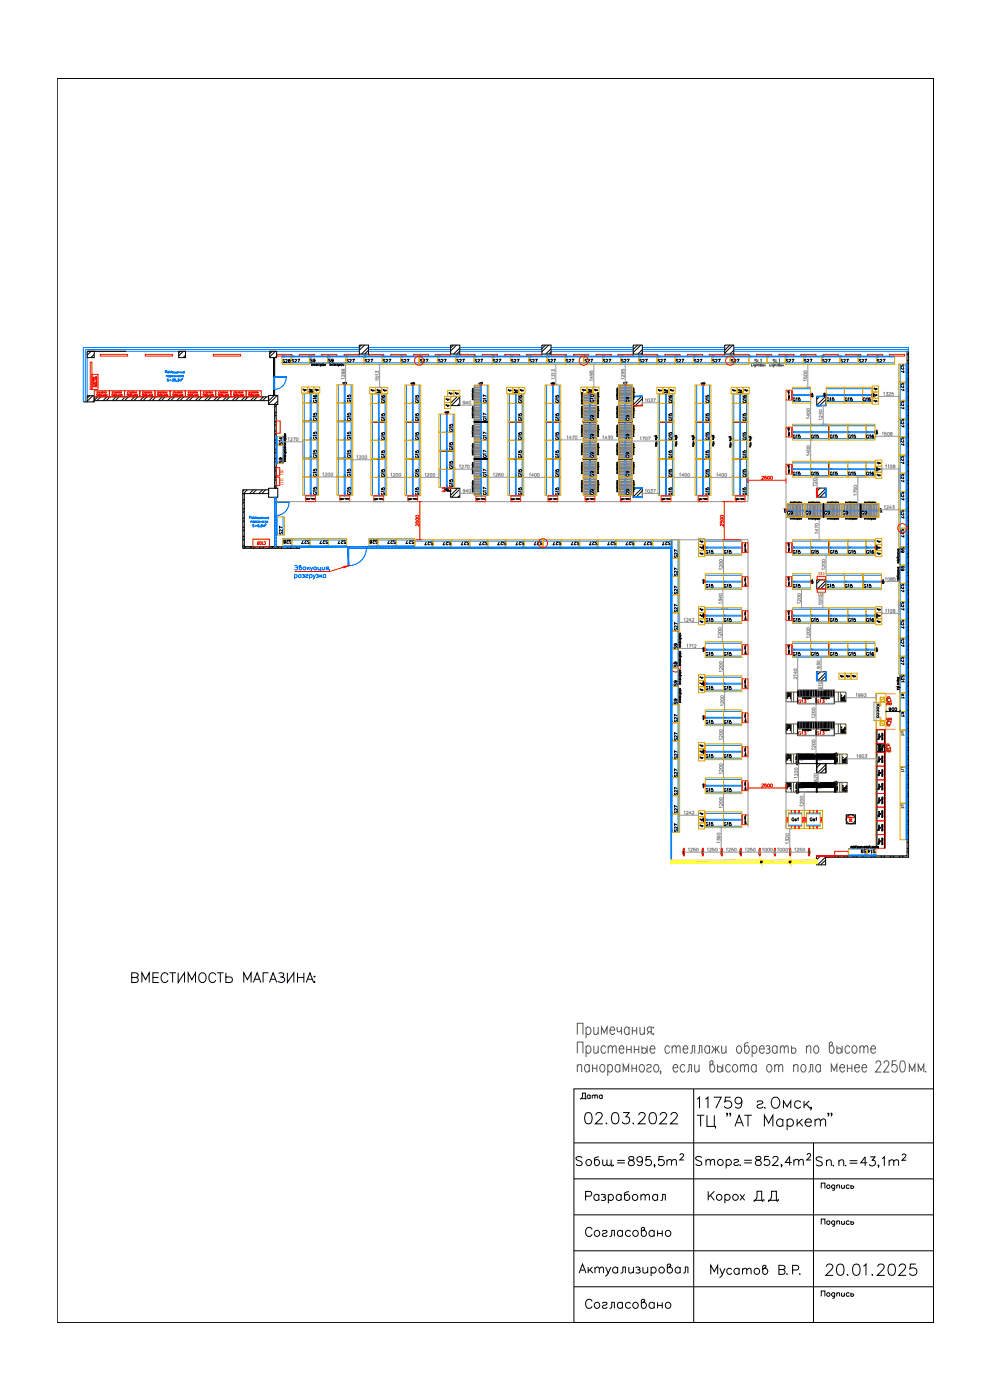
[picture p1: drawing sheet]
<svg xmlns="http://www.w3.org/2000/svg" width="297mm" height="420mm" viewBox="0 0 297 420" stroke-linecap="round" stroke-linejoin="round" font-family="sans-serif">
<defs><g id="words">
<g font-size="7.1">
<text x="174.6" y="338.7">02.03.2022</text>
<text x="175" y="362.3">Разработал</text>
</g>
<text font-size="6.6" x="246.9" y="383.8">20.01.2025</text>
<g font-size="6.2">
<text x="38.8" y="296">ВМЕСТИМОСТЬ МАГАЗИНА:</text>
<text x="175" y="394.1">Согласовано</text>
</g>
<text font-size="5.7" x="175" y="372.2">Согласовано</text>
<text font-size="5.3" x="173.2" y="331.3">Дата</text>
<g font-size="4" fill="#989898">
<text x="103" y="110.1">S27</text>
<text x="113.9" y="110.1">S27</text>
<text x="163.3" y="110.1">S27</text>
<text x="185.6" y="110.1">S27</text>
<text x="169" y="133.4" transform="rotate(-90 169 133.4)">G15</text>
<text x="190.1" y="133" transform="rotate(-90 190.1 133)">G9</text>
<text x="242.4" y="132.6">G15</text>
<text x="106.5" y="138.6" transform="rotate(-90 106.5 138.6)">G15</text>
<text x="242.4" y="143.9">G15</text>
<text x="137.2" y="147.5" transform="rotate(-90 137.2 147.5)">G15</text>
<text x="257.5" y="155.6">G9</text>
<text x="204.6" y="190.5" transform="rotate(-90 204.6 190.5)">S27</text>
<text x="216.3" y="208.1">G15</text>
<text x="216.3" y="218.4">G15</text>
<text x="216.3" y="238.8">G15</text>
<text x="216.3" y="249.1">G15</text>
</g>
<g font-size="4">
<text x="130.5" y="110.1">S27</text>
<text x="141.5" y="110.1">S27</text>
<text x="152.4" y="110.1">S27</text>
<text x="179.9" y="110.1">S27</text>
<text x="190.9" y="110.1">S27</text>
<text x="201.8" y="110.1">S27</text>
<text x="212.7" y="110.1">S27</text>
<text x="234.9" y="110.1">S27</text>
<text x="240.2" y="110.1">S27</text>
<text x="245.9" y="110.1">S27</text>
<text x="251.2" y="110.1">S27</text>
<text x="256.8" y="110.1">S27</text>
<text x="262.1" y="110.1">S27</text>
<text x="106.5" y="122.1" transform="rotate(-90 106.5 122.1)">G15</text>
<text x="190.1" y="122.1" transform="rotate(-90 190.1 122.1)">G9</text>
<text x="137.2" y="130.9" transform="rotate(-90 137.2 130.9)">G15</text>
<text x="190.1" y="127.4" transform="rotate(-90 190.1 127.4)">G9</text>
<text x="116.8" y="133.4" transform="rotate(-90 116.8 133.4)">G15</text>
<text x="202.8" y="133.4" transform="rotate(-90 202.8 133.4)">G15</text>
<text x="225.1" y="133.4" transform="rotate(-90 225.1 133.4)">G15</text>
<text x="258.9" y="132.6">G16</text>
<text x="96.3" y="138.6" transform="rotate(-90 96.3 138.6)">G15</text>
<text x="190.1" y="138.6" transform="rotate(-90 190.1 138.6)">G9</text>
<text x="258.9" y="143.9">G16</text>
<text x="116.8" y="149.9" transform="rotate(-90 116.8 149.9)">G15</text>
<text x="169" y="149.9" transform="rotate(-90 169 149.9)">G15</text>
<text x="190.1" y="144.3" transform="rotate(-90 190.1 144.3)">G9</text>
<text x="190.1" y="149.6" transform="rotate(-90 190.1 149.6)">G9</text>
<text x="240.9" y="155.6">G9</text>
<text x="246.6" y="155.6">G9</text>
<text x="251.9" y="155.6">G9</text>
<text x="89.6" y="164.4">S27</text>
<text x="100.5" y="164.4">S27</text>
<text x="115.4" y="164.4">S27</text>
<text x="131.9" y="164.7">S27</text>
<text x="142.9" y="164.7">S27</text>
<text x="148.5" y="164.7">S27</text>
<text x="153.8" y="164.7">S27</text>
<text x="165.1" y="164.7">S27</text>
<text x="170.4" y="164.7">S27</text>
<text x="176" y="164.7">S27</text>
<text x="181.3" y="164.7">S27</text>
<text x="187" y="164.7">S27</text>
<text x="192.3" y="164.7">S27</text>
<text x="197.9" y="164.7">S27</text>
<text x="204.6" y="168.6" transform="rotate(-90 204.6 168.6)">S27</text>
<text x="204.6" y="179.6" transform="rotate(-90 204.6 179.6)">S27</text>
<text x="204.6" y="218" transform="rotate(-90 204.6 218)">S27</text>
<text x="204.6" y="229" transform="rotate(-90 204.6 229)">S27</text>
<text x="216.3" y="228.6">G15</text>
<text x="204.6" y="239.9" transform="rotate(-90 204.6 239.9)">S27</text>
<text x="204.6" y="250.8" transform="rotate(-90 204.6 250.8)">S27</text>
<text x="257.5" y="257.2">S9</text>
</g>
<text font-size="4" fill="#f00" x="218.4" y="110.1">S27</text>
<g font-size="4" fill="#ff3f00">
<text x="202.8" y="149.9" transform="rotate(-90 202.8 149.9)">G15</text>
<text x="225.1" y="149.9" transform="rotate(-90 225.1 149.9)">G15</text>
<text x="235.3" y="155.6">G9</text>
</g>
<text font-size="4" fill="#0ff" x="86.1" y="161.6" transform="rotate(-90 86.1 161.6)">S27</text>
<text font-size="4" fill="#dda500" x="110.1" y="164.4">S28</text>
<g font-size="3.5">
<text x="92.1" y="109.7">S9</text>
<text x="97.7" y="109.7">S9</text>
<text x="272.3" y="112.9" transform="rotate(-90 272.3 112.9)">S27</text>
<text x="272.3" y="118.5" transform="rotate(-90 272.3 118.5)">S27</text>
<text x="126.6" y="122.1" transform="rotate(-90 126.6 122.1)">G15</text>
<text x="157.7" y="122.1" transform="rotate(-90 157.7 122.1)">G16</text>
<text x="213.8" y="122.1" transform="rotate(-90 213.8 122.1)">G15</text>
<text x="126.6" y="127.4" transform="rotate(-90 126.6 127.4)">G15</text>
<text x="157.7" y="127.4" transform="rotate(-90 157.7 127.4)">G15</text>
<text x="179.2" y="127.4" transform="rotate(-90 179.2 127.4)">G9</text>
<text x="213.8" y="127.4" transform="rotate(-90 213.8 127.4)">G15</text>
<text x="272.3" y="129.5" transform="rotate(-90 272.3 129.5)">S27</text>
<text x="126.6" y="133.4" transform="rotate(-90 126.6 133.4)">G15</text>
<text x="157.7" y="133.4" transform="rotate(-90 157.7 133.4)">G15</text>
<text x="213.8" y="133.4" transform="rotate(-90 213.8 133.4)">G15</text>
<text x="85.7" y="140.1" transform="rotate(-90 85.7 140.1)">S9</text>
<text x="126.6" y="138.6" transform="rotate(-90 126.6 138.6)">G15</text>
<text x="157.7" y="138.6" transform="rotate(-90 157.7 138.6)">G15</text>
<text x="179.2" y="138.6" transform="rotate(-90 179.2 138.6)">G9</text>
<text x="213.8" y="138.6" transform="rotate(-90 213.8 138.6)">G15</text>
<text x="272.3" y="140.4" transform="rotate(-90 272.3 140.4)">S27</text>
<text x="157.7" y="149.9" transform="rotate(-90 157.7 149.9)">G15</text>
<text x="179.2" y="144.3" transform="rotate(-90 179.2 144.3)">G9</text>
<text x="179.2" y="149.6" transform="rotate(-90 179.2 149.6)">G9</text>
<text x="213.8" y="149.9" transform="rotate(-90 213.8 149.9)">G15</text>
<text x="272.3" y="145.7" transform="rotate(-90 272.3 145.7)">S27</text>
<text x="272.3" y="151.3" transform="rotate(-90 272.3 151.3)">S27</text>
<text x="211" y="167.2">G15</text>
<text x="237.1" y="167.2">G15</text>
<text x="242.4" y="167.2">G15</text>
<text x="253.6" y="167.2">G15</text>
<text x="258.9" y="167.2">G16</text>
<text x="272.3" y="166.9" transform="rotate(-90 272.3 166.9)">S9</text>
<text x="272.3" y="172.5" transform="rotate(-90 272.3 172.5)">S9</text>
<text x="211" y="177.4">G15</text>
<text x="216.3" y="177.4">G15</text>
<text x="237.1" y="177.4">G15</text>
<text x="247.3" y="177.4">G15</text>
<text x="252.6" y="177.4">G15</text>
<text x="258.2" y="177.4">G15</text>
<text x="211" y="187.7">G15</text>
<text x="237.1" y="187.7">G15</text>
<text x="248.4" y="187.7">G15</text>
<text x="253.6" y="187.7">G15</text>
<text x="258.9" y="187.7">G16</text>
<text x="272.3" y="189.8" transform="rotate(-90 272.3 189.8)">S27</text>
<text x="204.3" y="195.8" transform="rotate(-90 204.3 195.8)">S9</text>
<text x="211" y="197.9">G15</text>
<text x="237.1" y="197.9">G15</text>
<text x="248.4" y="197.9">G15</text>
<text x="253.6" y="197.9">G15</text>
<text x="258.9" y="197.9">G16</text>
<text x="272.3" y="195.1" transform="rotate(-90 272.3 195.1)">S27</text>
<text x="204.3" y="201.4" transform="rotate(-90 204.3 201.4)">S9</text>
<text x="272.3" y="200.7" transform="rotate(-90 272.3 200.7)">S27</text>
<text x="204.3" y="207.1" transform="rotate(-90 204.3 207.1)">S9</text>
<text x="272.3" y="205.7" transform="rotate(-90 272.3 205.7)">S21</text>
<text x="204.3" y="212.4" transform="rotate(-90 204.3 212.4)">S9</text>
<text x="238.8" y="212">G13</text>
<text x="272.3" y="210.6" transform="rotate(-90 272.3 210.6)">K1</text>
<text x="238.8" y="221.5">G13</text>
<text x="272.3" y="216.3" transform="rotate(-90 272.3 216.3)">K1</text>
</g>
<g font-size="3.5" fill="#dda500">
<text x="147.1" y="122.1" transform="rotate(-90 147.1 122.1)">G17</text>
<text x="147.1" y="127.4" transform="rotate(-90 147.1 127.4)">G17</text>
<text x="147.1" y="133" transform="rotate(-90 147.1 133)">G17</text>
<text x="147.1" y="138.6" transform="rotate(-90 147.1 138.6)">G17</text>
<text x="147.1" y="149.6" transform="rotate(-90 147.1 149.6)">G17</text>
</g>
<text font-size="3.5" fill="#ff3f00" x="179.2" y="122.1" transform="rotate(-90 179.2 122.1)">G10</text>
<g font-size="3.5" fill="#989898">
<text x="272.3" y="123.8" transform="rotate(-90 272.3 123.8)">S27</text>
<text x="85.7" y="134.8" transform="rotate(-90 85.7 134.8)">S14</text>
<text x="179.2" y="133" transform="rotate(-90 179.2 133)">G9</text>
<text x="272.3" y="134.8" transform="rotate(-90 272.3 134.8)">S27</text>
<text x="126.6" y="144.3" transform="rotate(-90 126.6 144.3)">G15</text>
<text x="147.1" y="144.3" transform="rotate(-90 147.1 144.3)">G17</text>
<text x="157.7" y="144.3" transform="rotate(-90 157.7 144.3)">G15</text>
<text x="213.8" y="144.3" transform="rotate(-90 213.8 144.3)">G15</text>
<text x="272.3" y="156.6" transform="rotate(-90 272.3 156.6)">S27</text>
<text x="216.3" y="167.2">G15</text>
<text x="248.4" y="167.2">G15</text>
<text x="272.3" y="178.9" transform="rotate(-90 272.3 178.9)">S27</text>
<text x="272.3" y="184.1" transform="rotate(-90 272.3 184.1)">S27</text>
<text x="216.3" y="187.7">G15</text>
<text x="242.4" y="187.7">G15</text>
<text x="216.3" y="197.9">G15</text>
<text x="242.4" y="197.9">G15</text>
<text x="244.1" y="212">G13</text>
<text x="244.1" y="221.5">G13</text>
</g>
<g font-size="3.5" fill="#f00">
<text x="126.6" y="149.9" transform="rotate(-90 126.6 149.9)">G15</text>
<text x="272.3" y="162.3" transform="rotate(-90 272.3 162.3)">S27</text>
</g>
<g font-size="3.5" fill="#007fff">
<text x="272.3" y="221.9" transform="rotate(-90 272.3 221.9)">U1</text>
<text x="272.3" y="232.8" transform="rotate(-90 272.3 232.8)">U1</text>
<text x="272.3" y="243.8" transform="rotate(-90 272.3 243.8)">U1</text>
</g>
<g font-size="1.3" fill="#f00">
<text x="85" y="142.6" transform="rotate(-90 85 142.6)">ПК</text>
<text x="85" y="145.4" transform="rotate(-90 85 145.4)">ПК</text>
<text x="247.3" y="171.8" transform="rotate(180 247.3 171.8)">ПК</text>
<text x="245.5" y="178.9">ПК</text>
</g>
<g font-size=".7" fill="#991b1e">
<text x="239.7" y="228.4">GM1</text>
<text x="245.2" y="228.4">GM1</text>
<text x="239.7" y="236.9">GM1</text>
<text x="245.2" y="236.9">GM1</text>
</g>
</g></defs>
<!-- layer: 0 -->
<g fill="none" stroke="#000" stroke-width=".3">
<path d="M26.1 118.8h2.2v1.8h-2.2zM26.1 105.4h2.2v1.9h-2.2zM26.1 105.4h11.8M26.4 105.4l-.3 .3M26.9 118.8l-.8 .7M27.3 105.4l-1.2 1.2M27.8 118.8l-1.7 1.6M28.3 119.1h52.3v1.1h-52.3zM28.3 106.4l-1 .9M28.3 107.3h-.1M29.3 119.1l-1.5 1.5M30.2 119.1l-1.1 1.1"/>
<path d="M32.1 119.1l-1.2 1.1M33 119.1l-1.1 1.1M34.8 119.1l-1.1 1.1M35.8 119.1l-1.2 1.1M37.6 119.1l-1.1 1.1M38.5 119.1l-1.1 1.1M40.4 119.1l-1.2 1.1M41.3 119.1l-1.1 1.1M43.1 119.1l-1.1 1.1M44.1 119.1l-1.2 1.1M45.9 119.1l-1.2 1.1M46.8 119.1l-1.1 1.1"/>
<path d="M48.7 119.1l-1.2 1.1M49.6 119.1l-1.2 1.1M51.4 119.1l-1.1 1.1M52.4 119.1l-1.2 1.1M53.6 105.4h2.1v1.9h-2.1zM54 105.4l-.4 .5M54.2 119.1l-1.2 1.1M55 105.4l-1.4 1.4M55.1 119.1l-1.1 1.1M55.7 106.6l-.8 .7M56.9 119.1l-1.1 1.1M57.9 119.1l-1.2 1.1"/>
<path d="M59.7 119.1l-1.1 1.1M60.6 119.1l-1.1 1.1M62.5 119.1l-1.2 1.1M63.4 119.1l-1.1 1.1M65.2 119.1l-1.1 1.1M66.2 119.1l-1.2 1.1M68 119.1l-1.1 1.1M68.9 119.1l-1.1 1.1M70.8 119.1l-1.2 1.1M71.7 119.1l-1.1 1.1M73.5 119.1l-1.1 1.1M74.5 119.1l-1.2 1.1"/>
<path d="M76.3 119.1l-1.2 1.1M77.2 119.1l-1.1 1.1M79.1 119.1l-1.2 1.1M80 119.1l-1.2 1.1M80.6 118.7h2.7v2.7h-2.7zM80.9 105.4h2.1v1.9h-2.1zM81.7 105.4l-.8 .8M82.1 107.3v5.9h.3v-5.9M82.1 116.9h.3v1.8h-.3zM82.1 113.2h.3M82.2 116.9l-.1 .1M82.4 107.5l-.3 .3"/>
<path d="M82.4 110.2l-.3 .4M82.4 113l-.2 .2M82.4 108.4l-.3 .3M82.4 111.1l-.3 .4M82.4 118.5l-1.8 1.8M82.6 105.4l-1.7 1.7M83 106.9l-.4 .4M83.2 118.7l-2.6 2.6M107.8 103.6h2.8v2.7h-2.8zM108.4 103.6l-.6 .6M109.4 103.6l-1.6 1.5M110.6 104.2l-2.2 2.1"/>
<path d="M110.6 105.1l-1.2 1.2M135.2 119h2.8v2.7h-2.8zM135.2 103.6h2.8v2.7h-2.8zM135.4 119l-.2 .1M136.1 103.6l-.9 .8M137 103.6l-1.8 1.7M137.2 119l-2 2M138 104.5l-1.9 1.8M138 105.3l-1 1M138 119.2l-2.6 2.5M162.6 103.6h2.7v2.7h-2.7zM163.7 103.6l-1.1 1.1"/>
<path d="M164.6 103.6l-2 2M165.3 104.7l-1.6 1.6M190 119h2.7v2.7h-2.7zM190 103.6h2.7v2.7h-2.7zM191.3 103.6l-1.3 1.3M192.3 103.6l-2.3 2.2M192.5 119l-2.5 2.5M192.7 104.9l-1.3 1.4M192.7 119.6l-2 2.1M217.5 103.6h2.7v2.7h-2.7zM219 103.6l-1.5 1.5M219.9 103.6l-2.4 2.4"/>
<path d="M220.2 105.1l-1.2 1.2M245.1 119h2.7v2.7h-2.7zM245.9 119l-.8 .8M247.7 119l-2.6 2.6M247.8 119.9l-1.9 1.8M272.3 105.4l-.2 .2M272.6 106.1l-.5 .5M25 120.6h1.1M82.4 121.4h.5v25.1h-.5zM82.9 123.6l-.5 .5M82.9 126.3l-.5 .5M82.9 121.7l-.5 .5"/>
<path d="M82.9 124.5l-.5 .4M82.9 127.3l-.5 .4M83.3 120.4l-1 1M83.3 121.3l-.1 .1M91.2 137.6l4.1 .1zM91.2 137.5l4.1 .1zM91.2 126.5h4.1zM91.2 126.4l4.1 .1zM101.4 137.6l4.1 .1zM101.4 137.5l4.1 .1zM101.4 126.5h4.1zM101.4 126.4l4.1 .1z"/>
<path d="M111.6 137.7l4.1 .1zM111.6 137.6l4.1 .1zM111.6 126.6l4.1 .1zM111.6 126.5l4.1 .1zM121.8 137.7l4.1 .1zM121.8 137.6l4.1 .1zM121.8 126.6l4.1 .1zM121.8 126.5l4.1 .1zM132 135.3l4.1 .1zM132 135.2l4.1 .1zM138 121l-.8 .7M142.2 126.6l4.1 .1z"/>
<path d="M142.2 126.5l4.1 .1zM142.2 137.7l4.1 .1zM142.2 137.6l4.1 .1zM152.7 137.7l4.1 .1zM152.7 137.6l4.1 .1zM152.7 126.6l4.1 .1zM152.7 126.5l4.1 .1zM163.8 137.7l4.1 .1zM163.8 137.6l4.1 .1zM163.8 126.6l4.1 .1zM163.8 126.5l4.1 .1zM174.9 137.6l4.2 .1z"/>
<path d="M174.9 137.6h4.2zM174.9 126.5l4.2 .1zM174.9 126.4l4.2 .1zM185.6 137.6l4.1 .1zM185.6 137.6h4.1zM185.6 126.5l4.1 .1zM185.6 126.4l4.1 .1zM192.7 121.5l-.2 .2M197.8 137.7l4.1 .1zM197.8 137.6l4.1 .1zM197.8 126.6l4.1 .1zM197.8 126.5l4.1 .1z"/>
<path d="M208.9 137.7l4.1 .1zM208.9 137.6l4.1 .1zM208.9 126.6l4.1 .1zM208.9 126.5l4.1 .1zM220 137.7l4.1 .1zM220 137.6l4.1 .1zM220 126.6l4.1 .1zM220 126.5l4.1 .1zM247.8 121.7h.1M248.7 127.6l.1 4.2zM248.7 138.8l.1 4.1zM248.8 127.6l.1 4.2z"/>
<path d="M248.8 138.8l.1 4.1zM72.8 148.1h.5M73.3 147l-.5 .4M73.3 152.5l-.5 .5M73.3 155.3l-.5 .4M73.3 153.4l-.5 .5M73.3 149.7l-.5 .5M73.3 158l-.5 .5M73.3 150.7l-.5 .4M73.3 156.2l-.5 .4M73.3 158.9l-.5 .5M74.2 147l-1.4 1.4"/>
<path d="M76 147l-1.1 1.1M76.9 147l-1.1 1.1M78.8 147l-1.2 1.1M79.7 147l-1.1 1.1M80.6 146.5h2.7v2.7h-2.7zM80.6 147.7v.4h-7.3v16.5h-.5v-17.6h7.8v1.1M80.6 148l-.2 .1M82.9 145.7l-.5 .4M82.9 141.1l-.5 .4M82.9 142.9l-.5 .5M82.9 143.9l-.5 .4M82.9 140.1v4.1"/>
<path d="M135.2 146.5h2.8v2.7h-2.8zM138 148.6l-.6 .6M138 146.8l-2.5 2.4M190 146.5h2.7v2.7h-2.7zM192.6 146.5l-2.6 2.6M192.7 149.1l-.1 .1M192.7 147.3l-1.9 1.9M245.1 146.5h2.7v2.7h-2.7zM245.1 146.5h.1M246 146.5l-.9 1M247.8 146.6l-2.7 2.6M247.8 147.5l-1.7 1.7"/>
<path d="M73.3 160.8l-.5 .5M73.3 163.5l-.5 .5M73.3 161.7l-.5 .5M73.3 164.1h16.7M73.3 164.6h16.7M73.6 164.1l-.4 .5M75.5 164.1l-.5 .5M76.4 164.1l-.4 .5M78.3 164.1l-.5 .5M79.2 164.1l-.5 .5M81 164.1l-.4 .5M81.9 164.1l-.4 .5"/>
<path d="M83.8 164.1l-.5 .5M84.7 164.1l-.4 .5M86.6 164.1l-.5 .5M87.5 164.1l-.5 .5M245.1 174h2.7v2.8h-2.7zM245.2 174l-.1 .2M246.2 174l-1.1 1.1M247.8 174.2l-2.5 2.6M248.7 162.3l.1 4.1zM248.8 162.3l.1 4.1zM258.8 172.5l.1 4.1zM258.9 172.5l.1 4.1z"/>
<path d="M248.7 182.7l.1 4.1zM248.7 192.9l.1 4.1zM248.8 182.7l.1 4.1zM248.8 192.9l.1 4.1zM245.1 201.6h2.7v2.7h-2.7zM245.1 201.6v2.7M245.3 201.6l-.2 .2M246.2 201.6l-1.1 1.1M247.8 201.8l-2.5 2.5M247.8 202.7l-1.6 1.6M265.8 213.5h4.1M266.1 213.3l-.5 .5"/>
<path d="M267.3 212.7a.28 .28 0 0 1-.4 .2 .28 .28 0 0 1-.1-.4 .28 .28 0 0 1 .4 0v.7h-.4M238.7 227.3h.4M238.7 235.8h.4M238.8 229h.4l-.4 .1 .4 .1h-.4M238.8 237.5h.4l-.4 .1 .4 .2h-.4M238.8 226.4h.3M238.8 235h.3M238.9 227.3v.2l.1-.2M238.9 235.8v.2l.1-.2M239 227.6l.1 .1-.2-.1v.2M239 228.7l-.1-.1 .3 .1-.1 .1M239 236.1l.1 .1-.2-.1v.2"/>
<path d="M239 237.3l-.2-.1 .3-.1v.2M239 226.4l-.2 .2M239 226.6l-.2 .2M239 235l-.2 .1M239 235.1l-.2 .2M239.1 227.9h-.3l.1 .2M239.1 228.1h-.3M239.1 236.4h-.3l.1 .2M239.1 236.6l-.3 .1M239.1 229.4l-.3 .1M239.1 237.9l-.3 .1M239.3 226.3l.1 2.9z"/>
<path d="M239.3 234.8l.1 2.9zM239.4 229.1l.1 .1zM239.4 226.3l.1 .1zM239.4 237.6l.1 .1zM239.4 234.8l.1 .1zM239.5 226.2v3M239.5 234.8v2.9M245.1 229.2h2.7v2.8h-2.7zM245.1 229.2v2.8M245.3 229.2l-.2 .2M246.2 229.2l-1.1 1.1M247.8 229.5l-2.5 2.5"/>
<path d="M247.8 230.4l-1.6 1.6M247.8 229.2v2.8M250.6 226.4h.1M250.6 229.2h.1M250.6 234.9h.1M250.6 237.7h.1M250.6 226.2v3M250.6 234.8v2.9M250.6 226.3h.2v2.9h-.2zM250.6 234.8h.2v2.9h-.2zM250.9 226.6v.3h.3l-.1-.2M250.9 235.2v.2h.3l-.1-.1"/>
<path d="M251 228.4l.2 .1zM251 229h.2M251 228.2h.4M251 237.5h.2M251 236.7h.4M251 228.2v-.2l.2 .2M251 236.7v-.2l.2 .2M251.1 227.4l-.1 .2M251.1 235.9l-.1 .2M251.2 227.7v.2l-.2-.1 .1 .1M251.2 236.2l-.1 .2-.1-.1 .1 .1M251.2 228.9l-.1 .1"/>
<path d="M251.2 228.7l-.1 .2M251.2 226.2h-.3l.3 .2-.3 .1h.3M251.2 226l-.3 .1M251.2 237.4l-.1 .1M251.2 237.2l-.1 .2M251.2 234.8h-.3l.3 .1-.3 .1h.3M251.2 234.5l-.3 .1M251.3 227.3l-.3 .1M251.3 235.9h-.3M272.6 224l-.5 .5M272.6 226.8l-.5 .4M272.6 235l-.5 .5"/>
<path d="M272.6 237.8l-.5 .5M272.6 224.9l-.5 .5M272.6 227.7l-.5 .4M272.6 236l-.5 .4M272.6 238.7l-.5 .5M228.2 258.5h.5v.4h-.5zM236.8 258.5h.5v.4h-.5zM245 256.9h2.7v2.7h-2.7zM245 258.9v.3M245.3 256.9l-.3 .2M246.2 256.9l-1.2 1.2M247.7 256.9v.4h24.9v-151.9h-.5v151.5h-24.4v.4"/>
<path d="M247.7 258.1l-1.5 1.5M248.1 256.9l-2.8 2.7M249 256.9l-.5 .4M250.8 256.9l-.5 .4M251.7 256.9l-.4 .4M253.6 256.9l-.5 .4M254.5 256.9l-.5 .4M256.4 256.9l-.5 .4M262.8 256.9l-.5 .4M264.6 256.9l-.4 .4M265.5 256.9l-.4 .4M267.4 256.9l-.5 .4"/>
<path d="M268.3 256.9l-.4 .4M270.2 256.9l-.5 .4M271.1 256.9l-.5 .4M272.6 246.1l-.5 .5M272.6 248.9l-.5 .4M272.6 251.6l-.5 .5M272.6 254.4l-.5 .5M272.6 257.1l-.1 .2M272.6 247l-.5 .5M272.6 249.8l-.5 .4M272.6 252.6l-.5 .4M272.6 255.3l-.5 .5"/>
<circle cx="267.9" cy="212.8" r=".41"/>
<circle cx="239" cy="227" r=".13"/>
<circle cx="239" cy="235.5" r=".13"/>
<circle cx="251.1" cy="237" r=".11"/>
</g>
<g fill="none" stroke="#00f" stroke-width=".3">
<path d="M82.1 113.2h.3v3.7h-.3zM85.9 113.2a3.6 3.6 0 0 1-3.7 3.7M82.4 149.2h.5v14.9h-.5zM82.4 150.6h.5v4.1h-.5zM82.9 149.4l-.5 .4M82.9 150.3l-.4 .3M82.9 154.9l-.5 .5M86.7 150.6a4 4 0 0 1-4.1 4.1M82.9 163.2l-.5 .4M88.4 169.9l.1-.1a.62 .62 0 0 1 .8 .6 .62 .62 0 0 1-.9 .5M88.4 172.6a.45 .45 0 0 1 .6-.1 .45 .45 0 0 1 0 .7 .45 .45 0 0 1-.6 0M88.4 172.4v1.4"/>
<path d="M88.6 170.3h.7M90 170.2a.43 .43 0 0 1 .5 .2 .43 .43 0 0 1-.2 .6 .43 .43 0 0 1-.5-.2v-1l.4-.1 .1 .2-.5 .4M90.3 172.6a.43 .43 0 0 0-.6 0 .43 .43 0 0 0 0 .6 .43 .43 0 0 0 .6 0M90.3 172.4v.9M90.7 172.5h.6v.2l-.4 .1M91.1 172.8l.3 .3-.1 .2h-.6M91.7 170.3a.45 .45 0 0 0-.6 0 .45 .45 0 0 0 0 .6 .45 .45 0 0 0 .6 0M91.7 172.6l.3-.2 .4 .2-.6 .3v.4l.6-.1M91.7 170.2v.8M92.2 170.2v.8M92.5 170.5l.4 .5M92.9 172.6a.45 .45 0 0 1 .6-.1 .45 .45 0 0 1 0 .7 .45 .45 0 0 1-.6 0"/>
<path d="M92.9 170.2l-.7 .6M92.9 172.4v1.4M93.1 170.2l.4 .8 .3-.8M93.5 171l-.5 .5M93.9 172.4l.4 .9 .4-.9M94.3 173.3l-.5 .5M94.9 172.5h.5v.2l-.3 .1M94.9 170.3a.43 .43 0 0 0-.6 0 .43 .43 0 0 0 0 .6 .43 .43 0 0 0 .6 0M94.9 170.2v.8M95.3 172.8l.2 .4-.6 .1M95.4 170.2l.1 .8 .6-.2M96 172.4v.9"/>
<path d="M96.1 170.2l.2 1.1M96.2 172.8l.5 .5M96.6 172.4l-.6 .7M96.7 170.2v.8l.7-.2M97.4 170.2v.8M97.7 172.6a.43 .43 0 0 0-.6 0 .43 .43 0 0 0 0 .6 .43 .43 0 0 0 .6 0M97.7 172.4v.9M98.1 170.7l-.3 .3M98.5 170.7h-.6v-.5h.6v.8M98.9 171l-.2 .3M104.5 164.1h5.5v.5h-5.5zM104.5 164.1h15.1v.5h-15.1z"/>
<path d="M110 164.3a5.4 5.4 0 0 1-5.5 5.5"/>
</g>
<g fill="none" stroke="#007fff" stroke-width=".3">
<path d="M107.8 104.9h-82.2v15.7M107.8 105.4h-81.7v13.4M107.8 104.3h-82.8v16.3M110.6 104.9h24.6M110.6 105.4h24.6M110.6 104.3h24.6M138 104.9h24.6M138 105.4h24.6M138 104.3h24.6M165.3 104.9h24.7M165.3 105.4h24.7M165.3 104.3h24.7"/>
<path d="M192.7 104.9h24.8M192.7 105.4h24.8M192.7 104.3h24.8M220.2 104.3h52.4v1.1h-52.4M220.2 104.9h52.4"/>
</g>
<g fill="none" stroke="#f00" stroke-width=".3">
<path d="M27.1 108.7h.5v8.2h-.5zM30.1 106.4h8.2v.5h-8.2zM43.6 106.4h8.2v.5h-8.2zM64 106.4h8.2v.5h-8.2zM83 106.4h4.6v.5h-4.6zM89.8 106.4h4.5v.5h-4.5zM110.6 106.4h4.5v.5h-4.5zM117.3 106.4h4.6v.5h-4.6zM124.1 106.4h4.5v.5h-4.5zM138 106.4h4.6v.5h-4.6zM144.7 106.4h4.6v.5h-4.6zM158 106.4h4.5v.5h-4.5z"/>
<path d="M165.4 106.4h4.6v.5h-4.6zM172.1 106.4h4.5v.5h-4.5zM192.8 106.4h4.5v.5h-4.5zM199.5 106.4h4.6v.5h-4.6zM206.2 106.4h4.6v.5h-4.6zM220.3 106.4h4.5v.5h-4.5zM227 106.4h4.5v.5h-4.5zM253.7 106.4h4.6v.5h-4.6zM260.3 106.4h4.6v.5h-4.6zM266.9 106.4h4.5v.5h-4.5zM82.9 126.3h1.2v3.7h-1.2zM82.9 143.2h1v2.5h-1z"/>
<path d="M82.9 140.3h1v2.5h-1zM103.2 170.2l-4.3 1.3h-10.5M245.2 176.8h2.5v1h-2.5zM245.2 172.9h2.5v1.1h-2.5zM201.8 258.9h16.8M250.4 255.5h4.1v1.4h-4.1z"/>
<circle cx="125.7" cy="108.2" r="1.38"/>
<circle cx="175.1" cy="108.2" r="1.38"/>
<circle cx="162.9" cy="163.1" r="1.38"/>
</g>
<path d="M228.5 258.2v.7h.3zM228.5 258.2l.3 .1v.6zM228.5 258.2l.3 .1 8.2-.1zM228.8 258.3l8.2-.1-.2 .1zM236.8 258.3l.2 .7v-.8zM236.8 258.3l.2 .7-.2-.2zM228.7 259h8.3l-.2-.2zM228.7 258.8h8.1l-8.1 .2z" fill="#ff0" stroke="#ff0" stroke-width=".3"/>
<g fill="#007fff" stroke="#007fff" stroke-width=".3">
<path d="M201.3 164.6v94.3h.2zM201.3 164.6l.2-.2v94.5zM119.6 164.6h81.7l.2-.2zM119.6 164.4h81.9l-81.9 .2z"/>
<path d="M190 149.2v.1l2.7-.1zM190 149.3l2.7-.1v.1z"/>
<path d="M190 146.4v.2l2.7-.2zM190 146.6l2.7-.2v.2z"/>
<path d="M190 118.9v.2l2.7-.2zM190 119.1l2.7-.2v.2z"/>
<path d="M245.1 118.9v.2l2.6-.2zM245.1 119.1l2.6-.2v.2z"/>
<path d="M245.1 121.6v.2l2.7-.2zM245.1 121.8l2.7-.2v.2z"/>
<path d="M247.7 146.5l.2 2.7v-2.7zM247.7 146.5l.2 2.7h-.2z"/>
<path d="M247.7 201.6v2.7h.2zM247.7 201.6h.2v2.7z"/>
<path d="M245 201.6l.1 2.7v-2.7zM245 201.6l.1 2.7h-.1z"/>
</g>
<!-- layer: 0 -->
<g fill="#00f" stroke="#00f" stroke-width=".3">
<path d="M82.7 150.6v.1l4-.1zM82.7 150.7l4-.1v.1z"/>
<path d="M82.2 113.1v.2l3.7-.2zM82.2 113.3l3.7-.2v.2z"/>
<path d="M104.4 164.4l.2 5.4v-5.4zM104.4 164.4l.2 5.4h-.2z"/>
</g>
<g fill="#ff0" stroke="#ff0" stroke-width=".3">
<path d="M228.1 258.3v.6h.2zM228.1 258.3l.2-.1v.7zM201.4 258.3h26.7l.2-.1zM201.4 258.2h26.9l-26.9 .1z"/>
<path d="M201.3 258.2l.2 .6v-.6zM201.3 258.2l.2 .6-.2 .2zM201.3 259l26.9-.2h-26.7zM201.3 259l26.9-.2v.2z"/>
<path d="M237.2 258.2v.7h.2zM237.2 258.2l.2 .7zM237.2 258.2l.2 .1 7.7-.1zM237.4 258.3l7.7-.1-.2 .1zM244.9 258.3l.2 .7v-.8zM244.9 258.3l.2 .7zM237.3 259h7.8l-.2-.2zM237.3 258.8h7.6l-7.6 .2z"/>
</g>
<path d="M90 164.2h14.5v-.2zM90 164h14.5l-14.5 .2z" fill="#007fff" stroke="#007fff" stroke-width=".3"/>
<g fill="none" stroke="#007fff" stroke-width=".3">
<path d="M84.7 106.9h.1M84.7 106.9l.1 .2M84.7 106.9h2.7v.2h-2.7zM84.7 108.9h41M85.1 106.9v.2l-.3-.2M85.2 106.9l.1 .2zM87.4 106.9h5.4v.2h-5.4zM87.4 106.9h.1M87.4 106.9l.2 .2M87.9 106.9v.2l-.3-.2M88 106.9l.1 .2zM91.3 118.2v8.2"/>
<path d="M92.8 106.9h5.5v.2h-5.5zM92.9 118.1h.6M92.9 118l.1 .2M93.1 118.2v8.2M93.2 118l-.1 .1M93.2 118l.1 .2zM93.3 118l.1 .2zM93.4 118.2v8.2M95.2 118.2v8.2M98.3 106.9h5.5v.2h-5.5zM101.5 115.5v10.9M103.1 115.3h.7"/>
<path d="M103.2 115.3v.1M103.3 115.5v10.9M103.4 115.3l-.1 .1M103.4 115.2l.1 .2zM103.6 115.5v10.9M103.6 115.2v.2zM103.8 106.9h5.4v.2h-5.4zM105.4 115.5v10.9M109.2 106.9h5.5v.2h-5.5zM109.3 106.9h.1M109.3 106.9l.2 .2M109.8 106.9v.2l-.3-.2"/>
<path d="M109.9 106.9l.1 .2zM111.7 118.3v8.2M113.3 118.2h.7M113.4 118.1h.1M113.4 118.1v.2M113.5 118.3v8.2M113.6 118.1l-.1 .1M113.7 118.1v.2zM113.8 118.1l.1 .2zM113.8 118.3v8.2M114.7 106.9h5.5v.2h-5.5zM115.6 118.3v8.2"/>
<path d="M120.2 106.9h5.5v.2h-5.5zM120.3 106.9h.1M120.3 106.9l.1 .2M120.5 106.9l.1 .2M120.7 106.9l-.1 .1M120.8 106.9l.1 .2zM121.9 115.5v11M123.5 115.5h.7M123.6 115.4h.1M123.6 115.4v.1M123.8 115.4l-.1 11.1M124 115.5v11"/>
<path d="M125.8 115.5v11M125.8 106.9h5.5v.2h-5.5zM125.8 108.9h49.3M125.9 106.9h.1M125.9 106.9l.2 .2M126.4 106.9v.2l-.3-.2M126.5 106.9l.1 .2zM131.3 106.9h5.5v.2h-5.5zM136.8 106.9h5.5v.2h-5.5zM136.9 106.9h.1M136.9 106.9l.1 .2M137.1 106.9v.2"/>
<path d="M137.3 106.9l-.1 .1M137.4 106.9l.1 .2zM142.3 106.9h5.4v.2h-5.4zM142.4 115.5v11M143.9 115.5h.7M144 115.4h.1M144 115.4l.1 11.1M144.2 115.4v.1zM144.4 115.4l.1 .1zM144.4 115.5v11M146.2 115.5v11M147.7 106.9h5.5v.2h-5.5z"/>
<path d="M147.8 106.9h.1M147.8 106.9l.1 .2M148.3 106.9l-.1 .2-.2-.2M152.9 118.3v8.2M153.2 106.9h5.5v.2h-5.5zM158.7 106.9h5.5v.2h-5.5zM158.8 106.9h.1M158.8 106.9l.1 .2M158.9 106.9l.1 .2M159.2 106.9l-.1 .1M159.3 106.9l.1 .2zM164 115.5v11"/>
<path d="M164.2 106.9h5.4v.2h-5.4zM165.6 115.5h.6M165.6 115.4h.1M165.6 115.4h.2M165.8 115.5v11M165.9 115.4v.1zM166 115.5v11M167.8 115.5v11M169.6 106.9h5.5v.2h-5.5zM169.7 106.9h.1M169.7 106.9l.1 .2M169.9 106.9l.1 .2"/>
<path d="M170.1 106.9l-.1 .1M175.1 118.2v8.2M175.2 106.9h5.5v.2h-5.5zM175.2 108.9h43.8M175.3 106.9h.1M175.3 106.9l.2 .2M175.5 106.9l.1 .2M175.8 106.9l-.1 .1M180.7 106.9h5.5v.2h-5.5zM185.7 115.5v10.9M186.2 106.9h5.5v.2h-5.5zM187.3 115.4h.7"/>
<path d="M187.4 115.3h.1M187.4 115.3l.1 11.1M187.5 115.3l.1 .2zM187.8 115.3l.1 .2zM187.8 115.5v10.9M189.6 115.5v10.9M191.7 106.9h5.4v.2h-5.4zM197.1 106.9h5.5v.2h-5.5zM197.2 106.9h.1M197.2 106.9l.1 .2M197.4 106.9l.1 .2M197.7 106.9l-.1 .1"/>
<path d="M197.8 106.9l.1 .2zM197.9 118.3v8.2M199.5 118.2h.7M199.6 118.1h.1M199.6 118.1v.2M199.7 118.3v8.2M199.8 118.1l-.1 .1M199.8 118.1l.1 .2zM200 118.1l.1 .2zM200 118.3v8.2M201.7 118.3v8.2M202.6 106.9h5.5v.2h-5.5z"/>
<path d="M208.1 106.9h5.5v.2h-5.5zM208.2 106.9h.1M208.2 106.9l.1 .2M208.4 106.9l.1 .2M208.6 106.9l-.1 .1M209 115.5v11M210.6 115.5h.7M210.7 115.4v.1M210.9 115.4l-.1 11.1M210.9 115.4l.1 .1zM211.1 115.4v.1zM211.1 115.5v11"/>
<path d="M212.9 115.5v11M213.6 106.9h5.4v.2h-5.4zM219.2 106.9h5.5v.2h-5.5zM219.2 108.9h5.5M220.2 118.3v8.2M221.7 118.2h.7M221.8 118.1h.1M221.8 118.1l.1 .2M221.9 118.3v8.2M222 118.1l-.1 .1M222.1 118.1l.1 .2zM222.2 118.1l.1 .2z"/>
<path d="M222.2 118.3v8.2M224 118.3v8.2M235.6 106.9h5.5v.2h-5.5zM235.6 108.9h32.8M237.6 118.6h.1M237.6 118.5h.1M237.6 118.4l.2 .3zM237.6 118.7h.1M237.8 116.6h5.4M237.8 118.7h5.4M237.8 118.4h5.4M237.9 118.5h.1"/>
<path d="M237.9 118.5v.2M238.1 118.5l-.1 .1M241.1 106.9h5.4v.2h-5.4zM243.2 118.6h.2zM243.2 118.7l.2 .1zM243.3 118.4l.1 .1M243.3 118.2v.7M243.4 118.3h-.2M246.5 106.9h5.5v.2h-5.5zM247.7 118.6l.1 .1M247.7 118.3l.2 .1zM247.8 118.2v.7"/>
<path d="M247.9 118.8h-.2M247.9 116.6h13.7M247.9 118.7h13.7M247.9 118.4h13.7M248 118.5h.1M248 118.5v.2M248.2 118.5l-.1 .1M252 106.9h5.5v.2h-5.5zM253.4 118.5l.1 .2M253.7 118.5l-.1 .1M253.8 118.5v.2zM257.5 106.9h5.5v.2h-5.5z"/>
<path d="M258.9 118.5v.2M259.2 118.5l-.1 .1M261.6 118.5l.1 .1zM261.6 118.7l.1 .1zM261.6 118.4l.1 .1M261.6 118.2v.7M261.7 118.3h-.1M263 106.9h5.4v.2h-5.4zM270.1 109.2v49.3M271.9 114.7h.2v5.5h-.2zM271.9 109.2h.2v5.5h-.2zM82.9 133.7h.2v5.4h-.2z"/>
<path d="M84.9 133.7v5.4M91.3 126.5v11M91.3 137.7v10.9M93.1 126.5v11M93.1 137.7v10.9M93.2 131.7v.1M93.2 126.3h.1M93.2 126v.2M93.2 120.6v.1M93.3 131.9l-.1 .1M93.3 126.3h-.1M93.3 120.8h-.1"/>
<path d="M93.4 126.5v11M93.4 137.7v10.9M95.2 126.5v11M95.2 137.7v10.9M101.5 126.5v11M101.5 137.7v10.9M103.3 126.5v11M103.3 137.7v10.9M103.4 131.7v.1M103.4 131.5l.1 .1zM103.4 126.3h.1M103.4 126v.2"/>
<path d="M103.5 131.9l-.1 .1M103.5 126.3h-.1M103.6 126.5v11M103.6 137.7v10.9M105.4 126.5v11M105.4 137.7v10.9M111.7 126.7v10.9M111.7 137.8v10.9M113.5 126.7v10.9M113.5 137.8v10.9M113.6 137.3l.1 .1M113.6 126.2l.1 .1"/>
<path d="M113.6 126l.1 .1zM113.6 125.8l.1 .1zM113.6 120.7l.1 .1M113.6 120.3l.1 .1zM113.7 137.5l-.1 .1M113.7 126.4h-.1M113.7 120.9l-.1 .1M113.8 126.7v10.9M113.8 137.8v10.9M115.6 126.7v10.9M115.6 137.8v10.9M121.9 126.7v10.9"/>
<path d="M121.9 137.8v10.9M123.7 126.7v10.9M123.7 137.8v10.9M124 126.7v10.9M124 137.8v10.9M125.8 126.7v10.9M125.8 137.8v10.9M132.2 124.3v10.9M132.2 135.4v10.9M133.7 124.1h.7M133.8 124.1h.1M133.8 124.1v.1"/>
<path d="M133.9 124.3v10.9M133.9 135.4v10.9M134 134.7l.1 .1zM134 134.5l.1 .1zM134 135.1h.1M134 134.8l.1 .2M134 124.1l-.1 .1M134.1 124.1v.1zM134.1 135.1h-.1M134.2 124.1l.1 .1zM134.2 124.3v10.9M134.2 135.4v10.9"/>
<path d="M136 124.3v10.9M136 135.4v10.9M142.4 126.7v10.9M142.4 137.8v10.9M144.1 126.7v10.9M144.1 137.8v10.9M144.4 126.7v10.9M144.4 137.8v10.9M146.2 126.7v10.9M146.2 137.8v10.9M152.9 126.7v10.9M152.9 137.8v10.9"/>
<path d="M154.6 121v5.5M154.6 126.7v10.9M154.6 137.8v10.9M154.9 121v5.5M154.9 126.7v10.9M154.9 137.8v10.9M156.7 121v5.5M156.7 126.7v10.9M156.7 137.8v10.9M164 126.7v10.9M164 137.8v10.9M165.8 126.7v10.9l.2-.1"/>
<path d="M165.8 137.8v10.9M165.8 137.3l.1 .1M165.8 126.2l.1 .1M165.8 126l.2 .1zM165.8 125.8l.2 .1zM165.8 120.7l.1 .1M166 126.4h-.2M166 120.9l-.2 .1M166 126.7v10.9M166 137.8v10.9M167.8 126.7v10.9M167.8 137.8v10.9"/>
<path d="M175.1 126.6v11M175.1 137.7v10.9M176.9 121v5.4M176.9 126.6v11M176.9 137.7v10.9M177.2 121v5.4M177.2 126.6v11M177.2 137.7v10.9M178.9 121v5.4M178.9 126.6v11M178.9 137.7v10.9M185.7 126.6v11"/>
<path d="M185.7 137.7v10.9M187.5 126.6v11M187.5 137.7v10.9M187.8 126.6v11M187.8 137.7v10.9M189.6 126.6v11M189.6 137.7v10.9M197.9 126.7v10.9M197.9 137.8v10.9M199.7 126.7v10.9M199.7 137.8v10.9M199.8 137.3v.1"/>
<path d="M199.8 126.2v.1M199.8 126l.1 .1zM199.8 125.8l.1 .1zM199.8 120.7v.1M199.9 137.5l-.1 .1M199.9 126.4h-.1M199.9 120.9l-.1 .1M200 126.7v10.9M200 137.8v10.9M201.7 126.7v10.9M201.7 137.8v10.9M209 126.7v10.9"/>
<path d="M209 137.8v10.9M210.8 126.7v10.9M210.8 137.8v10.9M211.1 126.7v10.9M211.1 137.8v10.9M212.9 126.7v10.9M212.9 137.8v10.9M220.2 126.7v10.9M220.2 137.8v10.9M221.9 126.7v10.9M221.9 137.8v10.9M222 126l.2 .1z"/>
<path d="M222 125.8l.2 .1zM222 137.3l.1 .1M222 126.2l.1 .1M222 120.7l.1 .1M222.2 137.5l-.2 .1M222.2 126.4h-.2M222.2 120.9l-.2 .1M222.2 126.7v10.9M222.2 137.8v10.9M224 126.7v10.9M224 137.8v10.9M237.6 129.7h.1"/>
<path d="M237.6 129.6h.1M237.6 129.6l.2 .3zM237.6 129.8v.1M237.8 138.9h10.9M237.8 127.8h10.9M237.8 131.6h10.9M237.8 129.9h10.9M237.8 129.6h10.9M237.8 120.5h5.4M237.9 129.6h.1M237.9 129.6v.2M238.1 129.6l-.1 .1"/>
<path d="M238.2 129.6l.1 .2zM238.3 129.6l.1 .2zM247.9 120.5h13.7M248.9 138.9h13.6M248.9 127.8h13.6M248.9 131.6h10.9M248.9 129.9h10.9M248.9 129.6h10.9M248.9 129.6l.1 .2M249.2 129.6l-.1 .1M249.3 129.6l.1 .2zM249.5 129.6l.1 .2z"/>
<path d="M254.5 129.6h.1M254.5 129.6v.2M254.7 129.6l-.1 .1M254.7 129.6l.2 .2zM254.9 129.6l.1 .2zM271.9 120.2h.2v5.4h-.2zM271.9 125.6h.2v5.5h-.2zM271.9 131.1h.2v5.5h-.2zM271.9 136.6h.2v5.4h-.2zM82.9 155.1h.2v5.5h-.2zM84.9 155.1v5.5M93.1 148.6l.3 .1z"/>
<path d="M93.1 148.8h.1M93.2 148.3v.1M93.2 143.1h.1M93.2 142.8v.1M93.2 148.8h.1M93.3 148.5l-.1 .1M93.3 143l-.1 .1M93.3 148.7l.1 .1M93.4 148.8h.1M103.3 148.6l.3 .1zM103.3 148.8h.1M103.4 148.3v.1"/>
<path d="M103.4 148.1l.1 .1zM103.4 143.1h.1M103.4 142.8v.1M103.4 148.8h.1M103.5 148.8h.1M103.5 148.5l-.1 .1M103.5 143l-.1 .1M103.5 148.7l.1 .1M103.6 148.8h.1M113.6 143.2h.1M113.6 142.9l.1 .2M113.6 142.8h.1z"/>
<path d="M113.6 142.6l.1 .1zM113.7 143.1l-.1 .1M134 140.3l.1 .1zM134 140.5l.1 .1M134.1 140.7l-.1 .1M165.8 143.2h.1M165.8 142.9l.1 .2M165.8 142.8h.2zM165.8 142.6l.2 .1zM166 143.1l-.2 .1M199.8 143.2h.1M199.8 142.9v.2"/>
<path d="M199.8 142.8h.1zM199.8 142.6l.1 .1zM199.9 143.1l-.1 .1M222 142.8h.2zM222 142.6l.2 .1zM222 143.2h.1M222 142.9l.1 .2M222.2 143.1l-.2 .1M236 151.3h11M236 153.1h11M236 153.3h11M236 155.1h11"/>
<path d="M237.6 140.9h.1M237.6 140.8h.1M237.6 140.7h.1M237.6 140.7l.2 .2zM237.8 142.7h10.9M237.8 140.9h10.9M237.8 140.7h10.9M237.9 140.8v.1M238.1 140.7l-.1 .2M247.2 151.3h10.9M247.2 153.1h10.9M247.2 153.3h10.9"/>
<path d="M247.2 155.1h10.9M248.9 142.7h10.9M248.9 140.9h10.9M248.9 140.7h10.9M248.9 140.8l.1 .1M249.2 140.7l-.1 .2M249.3 140.7l.1 .2zM254.5 140.8v.1M254.7 140.7l-.1 .2M258.3 151.3h5.5M258.3 153.1h5.5M258.3 153.3h5.5"/>
<path d="M258.3 155.1h5.5M263.8 153.1l.1 .1zM263.8 153.3h.1zM263.8 153.4h.1zM263.8 152.9v.7M263.9 153h.1M263.9 153h-.1M270.1 158.6v49.3M271.9 142h.2v5.5h-.2zM271.9 147.5h.2v5.5h-.2zM271.9 153h.2v5.5h-.2zM271.9 158.6h.2v5.5h-.2z"/>
<path d="M84.8 163.8h2.8v.3h-2.8zM84.8 162.1h19.2M86.9 163.9l.1 .2zM87.2 163.9l-.1 .2M87.3 163.9l.1 .1M87.4 163.9l.1 .1M87.5 164h.1M87.6 163.8h5.4v.3h-5.4zM93 163.8h5.5v.3h-5.5zM97.8 163.9l.1 .2zM98.1 163.9l-.1 .2M98.2 163.9v.1"/>
<path d="M98.3 163.9l.1 .1M98.4 164h.1M98.5 163.8h5.5v.3h-5.5zM113.4 163.8h5.5v.3h-5.5zM113.4 162.1h11M118.9 163.8h5.5v.3h-5.5zM123.6 163.9l.1 .2zM123.9 163.9l-.1 .2M124 163.9l.1 .1M124.1 163.9l.2 .1M124.3 164h.1M124.5 164.2h5.5v.3h-5.5z"/>
<path d="M124.5 162.4h38.3M129.3 164.3l.1 .1zM129.6 164.3l-.1 .1M129.6 164.3l.1 .1M129.8 164.3l.1 .1M129.9 164.4h.1M130 164.2h5.5v.3h-5.5zM135.5 164.2h5.5v.3h-5.5zM140.2 164.3l.1 .1zM140.7 164.4l-.3-.1v.1M140.7 164.3l.2 .1M140.9 164.4h.1"/>
<path d="M141 164.2h5.4v.3h-5.4zM146.4 164.2h5.5v.3h-5.5zM151.9 164.2h5.4v.3h-5.4zM157.3 164.2h5.5v.3h-5.5zM162.1 164.3l.1 .1zM162.4 164.3l-.1 .1M162.5 164.3v.1M162.6 164.3l.1 .1M162.7 164.4h.1M163 164.2h5.5v.3h-5.5zM163 162.4h38.3M168.5 164.2h5.4v.3h-5.4z"/>
<path d="M173.9 164.2h5.5v.3h-5.5zM179.4 164.2h5.5v.3h-5.5zM184.9 164.2h5.5v.3h-5.5zM190.4 164.2h5.4v.3h-5.4zM195.8 164.2h5.5v.3h-5.5zM201.4 162.1h.3v5.4h-.3zM201.4 167.5h.3v5.5h-.3zM201.4 173h.3v5.5h-.3zM201.4 178.5h.3v5.5h-.3zM201.5 172.5l.1 .1M201.6 172.8l-.1 .1M201.6 172.6l-.1 .1"/>
<path d="M203.4 162.1v38.2M211.6 162.4h10.9M211.6 166.3h10.9M211.6 164.5h10.9M211.6 164.2h10.9M211.6 172.6h10.9M211.6 176.5h10.9M211.6 174.7h10.9M211.6 174.4h10.9M222.5 174.4l.1 .3zM222.5 164.2l.1 .3zM222.7 174.5h.1"/>
<path d="M222.7 174.7h.1M222.7 164.3h.1M222.7 164.4h.1M222.7 174.6h.1M222.7 174.4h.1M222.7 174.4l-.1 .1M222.7 164.2h.1M222.7 164.2l-.1 .1M237.8 162.4h10.9M237.8 166.3h10.9M237.8 164.5h10.9M237.8 164.2h10.9"/>
<path d="M237.8 172.6h5.4M237.8 176.5h5.4M237.8 174.7h5.4M237.8 174.4h5.4M243.2 174.6h.2zM243.2 174.7l.2 .1zM243.3 174.4l.1 .1M243.3 174.2v.7M243.4 174.3h-.2M247.9 172.6h10.9M247.9 176.5h10.9M247.9 174.7h10.9"/>
<path d="M247.9 174.4h10.9M248.9 162.4h13.6M248.9 166.3h10.9M248.9 164.5h10.9M248.9 164.2h10.9M259 172.6h5.5M259 176.5h5.5M259 174.7h5.5M259 174.4h5.5M264.5 174.7l.2 .1zM264.7 174.6h.1M264.6 174.4l.1 .1"/>
<path d="M264.6 174.2v.7M264.6 174.3h-.1M271.9 169.6h.2v5.5h-.2zM271.9 164.1h.2v5.5h-.2zM271.9 175.1h.2v5.4h-.2zM201.4 184h.3v5.4h-.3zM201.4 189.4h.3v5.5h-.3zM201.4 194.9h.3v5.4h-.3zM201.5 183.4l.1 .1M201.6 183.7l-.1 .2M201.6 183.6l-.1 .1M211.6 182.9h10.9"/>
<path d="M211.6 186.7h10.9M211.6 184.9h10.9M211.6 184.6h10.9M211.6 193.1h10.9M211.6 196.9h10.9M211.6 195.1h10.9M211.6 194.8h10.9M222.5 194.8l.1 .3zM222.5 184.6l.1 .3zM222.7 194.9h.1M222.7 195h.1M222.7 195.1h.1"/>
<path d="M222.7 184.7h.1M222.7 184.8h.1M222.7 184.9h.1M222.7 194.8h.1M222.7 194.8l-.1 .1M222.7 184.6h.1M222.7 184.6l-.1 .1M237.8 182.9h10.9M237.8 186.7h10.9M237.8 184.9h10.9M237.8 184.6h10.9M237.8 193.1h10.9"/>
<path d="M237.8 196.9h10.9M237.8 195.1h10.9M237.8 194.8h10.9M248.9 182.9h13.6M248.9 186.7h10.9M248.9 184.9h10.9M248.9 184.6h10.9M248.9 193.1h13.6M248.9 196.9h10.9M248.9 195.1h10.9M248.9 194.8h10.9M271.9 180.5h.2v5.5h-.2z"/>
<path d="M271.9 186h.2v5.4h-.2zM271.9 191.4h.2v5.5h-.2zM271.9 196.9h.2v5.5h-.2zM201.4 216.9h.3v5.5h-.3zM201.4 211.5h.3v5.4h-.3zM201.4 200.5h.3v5.5h-.3zM201.4 206h.3v5.5h-.3zM203.4 200.5v49.3M211.4 215.2h.2zM211.4 205.1l.2 .1zM211.4 205h.2zM211.4 215.7h.1"/>
<path d="M211.4 215.4l.1 .1M211.4 205.2l.1 .1M211.5 204.9v.6M211.5 215.1v.6M211.6 215.6l-.2 .1M211.6 205.4l-.2 .1M211.6 213.5h10.9M211.6 217.3h10.9M211.6 215.5h10.9M211.6 215.3h10.9M211.6 203.3h10.9M211.6 207.1h10.9"/>
<path d="M211.6 205.3h10.9M211.6 205h10.9M211.7 215.3h.1M211.7 215.3v.2M211.7 205.1h.1M211.7 205.1v.2M211.9 215.3l-.1 .1M211.9 205.1l-.1 .1M212 215.3l.1 .2zM212.2 215.3v.2zM222.5 215.3l.1 .2zM222.5 205l.1 .3z"/>
<path d="M222.7 215.4h.1M222.7 215.5h.1M222.7 205.2h.1M222.7 205.3h.1M222.7 215.2h.1M222.7 215.2l-.1 .1M222.7 205h.1M222.7 205l-.1 .1M270.1 208v11M271.9 219.2h.2v10.9h-.2zM271.9 208h.2v5.5h-.2zM271.9 213.5h.2v5.5h-.2z"/>
<path d="M271.9 202.4h.2v5.5h-.2zM201.4 222.4h.3v5.5h-.3zM201.4 227.9h.3v5.5h-.3zM201.4 233.4h.3v5.4h-.3zM201.4 238.8h.3v5.5h-.3zM201.5 232.8l.1 .1M201.5 232.6l.1 .1zM201.5 221.9l.1 .1M201.5 221.7l.1 .1zM201.6 233.1l-.1 .2M201.6 233l-.1 .1M201.6 222.2l-.1 .1"/>
<path d="M201.6 222.1h-.1M211.4 235.8h.2zM211.4 236.1h.1M211.4 236.1h.2M211.4 235.9l.1 .1M211.4 235.6l.2 .1zM211.4 225.9h.1M211.4 225.7l.1 .1M211.4 225.5l.2 .1zM211.5 225.3v.6M211.5 235.5v.6M211.6 225.8l-.2 .1"/>
<path d="M211.6 233.9h10.9M211.6 237.7h10.9M211.6 235.9h10.9M211.6 235.7h10.9M211.6 223.7h10.9M211.6 227.5h10.9M211.6 225.7h10.9M211.6 225.5h10.9M211.7 235.8h.1M211.7 235.8v.1M211.7 225.6v.1M211.9 235.8l-.1 .1"/>
<path d="M211.9 225.5l-.1 .2M222.5 235.7l.1 .2zM222.5 225.5l.1 .2zM222.7 235.8h.1M222.7 235.9h.1M222.7 225.6h.1M222.7 225.7h.1M222.7 235.7h.1M222.7 235.7h-.1M222.7 225.5h.1M222.7 225.5h-.1M271.9 230.1h.2v11h-.2z"/>
<path d="M201.4 244.3h.3v5.5h-.3zM201.5 243.8l.1 .1M201.5 243.6l.1 .1zM201.6 244.1l-.1 .1M201.6 243.9l-.1 .1M211.4 246h.2zM211.4 245.8l.2 .1zM211.4 246.1l.1 .1M211.5 245.7v.7M211.6 246.3h-.2M211.6 244.1h10.9M211.6 248h10.9"/>
<path d="M211.6 246.2h10.9M211.6 245.9h10.9M211.7 246h.1M211.7 246v.1M211.9 246l-.1 .1M222.5 245.9l.1 .3zM222.7 246h.1M222.7 246.1h.1M222.7 245.9h.1M222.7 245.9h-.1M236.5 244.2h4.1M236.5 247.7h4.1"/>
<path d="M242 244.2h4.1M242 247.7h4.1M254.7 256.6h5.4v.3h-5.4zM254.7 254.8h8.1M260.1 256.6h2.7v.3h-2.7zM262.5 256.6l.1 .2M262.6 256.6l.1 .2M262.7 256.8h.1M271.9 241.1h.2v10.9h-.2z"/>
<circle cx="123.9" cy="115.4" r=".07"/>
<circle cx="124" cy="115.4" r=".07"/>
<circle cx="144.3" cy="115.4" r=".07"/>
<circle cx="148.4" cy="107" r=".08"/>
<circle cx="166.1" cy="115.4" r=".07"/>
<circle cx="170.3" cy="107" r=".08"/>
<circle cx="175.9" cy="107" r=".07"/>
<circle cx="187.7" cy="115.4" r=".07"/>
<circle cx="208.8" cy="107" r=".08"/>
<circle cx="238.2" cy="118.6" r=".1"/>
<circle cx="238.4" cy="118.6" r=".1"/>
<circle cx="247.8" cy="118.5" r=".07"/>
<circle cx="248.3" cy="118.5" r=".08"/>
<circle cx="248.5" cy="118.5" r=".08"/>
<circle cx="254" cy="118.5" r=".08"/>
<circle cx="259.3" cy="118.5" r=".08"/>
<circle cx="259.5" cy="118.6" r=".1"/>
<circle cx="93.2" cy="120.5" r=".07"/>
<circle cx="93.2" cy="125.8" r=".08"/>
<circle cx="93.2" cy="125.9" r=".08"/>
<circle cx="93.2" cy="131.6" r=".08"/>
<circle cx="93.2" cy="120.3" r=".08"/>
<circle cx="93.2" cy="131.4" r=".09"/>
<circle cx="103.4" cy="125.7" r=".09"/>
<circle cx="103.4" cy="125.9" r=".09"/>
<circle cx="103.4" cy="131.4" r=".1"/>
<circle cx="113.6" cy="137" r=".07"/>
<circle cx="113.6" cy="120.6" r=".08"/>
<circle cx="113.6" cy="137.2" r=".08"/>
<circle cx="165.9" cy="137" r=".07"/>
<circle cx="165.9" cy="120.4" r=".07"/>
<circle cx="165.9" cy="120.6" r=".08"/>
<circle cx="165.9" cy="137.2" r=".08"/>
<circle cx="199.8" cy="137" r=".08"/>
<circle cx="199.8" cy="120.4" r=".08"/>
<circle cx="199.8" cy="137.2" r=".09"/>
<circle cx="199.8" cy="120.6" r=".1"/>
<circle cx="222.1" cy="120.4" r=".08"/>
<circle cx="222.1" cy="120.6" r=".08"/>
<circle cx="222.1" cy="137" r=".08"/>
<circle cx="222.1" cy="137.2" r=".08"/>
<circle cx="93.2" cy="148.2" r=".08"/>
<circle cx="93.2" cy="142.7" r=".09"/>
<circle cx="93.2" cy="148" r=".09"/>
<circle cx="93.2" cy="142.5" r=".09"/>
<circle cx="103.4" cy="142.7" r=".1"/>
<circle cx="103.4" cy="148" r=".1"/>
<circle cx="103.4" cy="142.5" r=".1"/>
<circle cx="134" cy="140.2" r=".08"/>
<circle cx="238.2" cy="140.8" r=".08"/>
<circle cx="238.4" cy="140.8" r=".08"/>
<circle cx="249.5" cy="140.8" r=".08"/>
<circle cx="254.8" cy="140.8" r=".08"/>
<circle cx="255" cy="140.8" r=".08"/>
<circle cx="201.5" cy="172.3" r=".07"/>
<circle cx="201.5" cy="183.3" r=".07"/>
<circle cx="211.5" cy="215.4" r=".07"/>
<circle cx="212.1" cy="205.2" r=".1"/>
<circle cx="212.2" cy="205.2" r=".1"/>
<circle cx="211.5" cy="225.4" r=".07"/>
<circle cx="212.1" cy="235.8" r=".08"/>
<circle cx="212.1" cy="225.6" r=".08"/>
<circle cx="212.2" cy="235.8" r=".08"/>
<circle cx="212.2" cy="225.6" r=".08"/>
<circle cx="212.1" cy="246" r=".1"/>
<circle cx="212.2" cy="246" r=".1"/>
</g>
<g fill="none" stroke="#dda500" stroke-width=".3">
<path d="M84.7 107.1v2.3h2.7v-2.3v2.3h5.4v-2.3v1.9h5.5v-1.9v1.9h5.5v-1.9v2.3h5.4v-2.3v2.3h5.5v-2.3v2.3h5.5v-2.3v2.3h5.5v-2.3M90.5 116.1h1.8v1.9h-1.8zM90.8 118.2h4.8v2.7h-4.8zM92.3 116.1h1.8v1.9h-1.8zM94.1 116.1h1.9v1.9h-1.9zM101.1 115.5h4.7v5.4h-4.7zM110.9 116.3h1.8v1.8h-1.8zM111.3 118.3h4.7v2.7h-4.7zM112.7 116.3h1.8v1.8h-1.8zM114.5 116.3h1.9v1.8h-1.9zM121.5 115.5h4.7v5.5h-4.7zM125.8 107.1v2.3h5.5v-2.3v2.3h5.5v-2.3v2.3h5.5v-2.3v2.3h5.4v-2.3v2.3h5.5v-2.3v2.3h5.5v-2.3v2.3h5.5v-2.3v2.3h5.4v-2.3v2.3h5.5v-2.3"/>
<path d="M133.4 119h1.8v1.8h-1.8zM134.3 117.2h1.8v1.8h-1.8zM136.1 117.2h1.9v1.8h-1.9zM152 116.3h1.9v1.8h-1.9zM152.4 118.3h4.7v2.7h-4.7zM153.9 116.3h1.8v1.8h-1.8zM155.7 116.3h1.8v1.8h-1.8zM163.5 115.5h4.8v5.5h-4.8zM174.3 116.2h1.8v1.8h-1.8zM174.9 118.2h4.2v2.8h-4.2zM175.2 107.1v2.3h5.5v-2.3v2.3h5.5v-2.3v2.3h5.5v-2.3v2.3h5.4v-2.3v2.3h5.5v-2.3v2.3h5.5v-2.3v2.3h5.5v-2.3v2.3h5.4v-2.3M176.1 116.2h1.8v1.8h-1.8z"/>
<path d="M177.9 116.2h1.8v1.8h-1.8zM185.6 115.5h4.1v5.5h-4.1zM197.1 116.3h1.8v1.8h-1.8zM197.5 118.3h4.7v2.7h-4.7zM198.9 116.3h1.8v1.8h-1.8zM200.7 116.3h1.9v1.8h-1.9zM208.6 115.5h4.7v5.5h-4.7zM219.2 107.1v2.3h5.5v-2.3M219.4 116.3h1.8v1.8h-1.8zM219.7 118.3h4.7v2.7h-4.7zM221.2 116.3h1.8v1.8h-1.8zM223 116.3h1.8v1.8h-1.8z"/>
<path d="M235.6 107.1v2.3h5.5v-2.3v2.3h5.4v-2.3v2.3h5.5v-2.3v2.3h5.5v-2.3v2.3h5.5v-2.3v2.3h5.4v-2.3M237.8 116.2h5.4v4.8h-5.4zM247.9 116.2h5.5v4.8h-5.5zM253.4 116.2h5.4v4.8h-5.4zM258.8 116.2h2.8v4.8h-2.8zM261.8 115.8h1.8v1.9h-1.8zM261.8 117.7h1.8v1.8h-1.8zM261.8 119.5h1.8v1.8h-1.8zM271.9 109.2h-2.3v5.5h2.3h-2.3v5.5h2.3h-2.3v5.4h2.3h-2.3v5.5h2.3h-2.3v5.5h2.3h-2.3v5.4h2.3h-2.3v5.5h2.3h-2.3v5.5h2.3h-2.3v5.5h2.3M83.1 133.7h2v5.4h-2M90.8 137.7h4.8v5.4h-4.8zM90.8 132.1h4.8v5.4h-4.8z"/>
<path d="M90.8 126.5h4.8v5.6h-4.8zM90.8 120.9h4.8v5.5h-4.8zM101.1 137.7h4.7v5.4h-4.7zM101.1 132.1h4.7v5.4h-4.7zM101.1 126.5h4.7v5.6h-4.7zM101.1 120.9h4.7v5.5h-4.7zM111.3 137.8h4.7v5.5h-4.7zM111.3 132.1h4.7v5.5h-4.7zM111.3 126.7h4.7v5.4h-4.7zM111.3 121h4.7v5.5h-4.7zM121.5 137.8h4.7v5.5h-4.7zM121.5 132.1h4.7v5.5h-4.7z"/>
<path d="M121.5 126.7h4.7v5.4h-4.7zM121.5 121h4.7v5.5h-4.7zM131.7 135.4h4.7v5.5h-4.7zM131.7 129.7h4.7v5.5h-4.7zM131.7 124.3h4.7v5.4h-4.7zM133.4 120.8h1.8v1.8h-1.8zM142.2 121h1.9M142.2 132.1h1.9M144.1 126.5h-1.9v-11h4.4v11M144.1 126.7h-1.9v10.9h1.9M144.1 137.8h-1.9v10.9h1.9M146.6 126.7v10.9"/>
<path d="M146.6 137.8v10.9M152.4 137.8h4.7v5.5h-4.7zM152.4 132.1h4.7v5.5h-4.7zM152.4 126.7h4.7v5.4h-4.7zM152.4 121h4.7v5.5h-4.7zM163.5 137.8h4.8v5.5h-4.8zM163.5 132.1h4.8v5.5h-4.8zM163.5 126.7h4.8v5.4h-4.8zM163.5 121h4.8v5.5h-4.8zM174.9 137.7h4.2v5.5h-4.2zM174.9 126.6h4.2v5.5h-4.2zM174.9 132.1h4.2v5.5h-4.2z"/>
<path d="M174.9 121h4.2v5.4h-4.2zM185.6 137.7h4.1v5.5h-4.1zM185.6 126.6h4.1v5.5h-4.1zM185.6 132.1h4.1v5.5h-4.1zM185.6 121h4.1v5.4h-4.1zM197.5 137.8h4.7v5.5h-4.7zM197.5 132.1h4.7v5.5h-4.7zM197.5 126.7h4.7v5.4h-4.7zM197.5 121h4.7v5.5h-4.7zM208.6 137.8h4.7v5.5h-4.7zM208.6 132.1h4.7v5.5h-4.7zM208.6 126.7h4.7v5.4h-4.7z"/>
<path d="M208.6 121h4.7v5.5h-4.7zM219.7 137.8h4.7v5.5h-4.7zM219.7 132.1h4.7v5.5h-4.7zM219.7 126.7h4.7v5.4h-4.7zM219.7 121h4.7v5.5h-4.7zM237.8 138.4h5.4v4.8h-5.4zM237.8 127.3h5.4v4.8h-5.4zM243.2 138.4h5.5v4.8h-5.5zM243.2 127.3h5.5v4.8h-5.5zM248.9 127.3h5.5v4.8h-5.5zM248.9 138.4h5.5v4.8h-5.5zM254.4 127.3h5.4v4.8h-5.4z"/>
<path d="M254.4 138.4h5.4v4.8h-5.4zM259.8 127.3h2.7v4.8h-2.7zM259.8 138.4h2.7v4.8h-2.7zM262.7 138.1h1.9v1.8h-1.9zM83.1 155.1h2.3v5.5h-2.3M90.8 143.1h4.8v5.5h-4.8zM101.1 143.1h4.7v5.5h-4.7zM111.3 143.3h4.7v5.4h-4.7zM121.5 143.3h4.7v5.4h-4.7zM131.7 140.9h4.7v5.4h-4.7zM142.2 143.3h1.9M152.4 143.3h4.7v5.4h-4.7z"/>
<path d="M163.5 143.3h4.8v5.4h-4.8zM174.9 143.2h4.2v5.4h-4.2zM185.6 143.2h4.1v5.4h-4.1zM197.5 143.3h4.7v5.4h-4.7zM208.6 143.3h4.7v5.4h-4.7zM219.7 143.3h4.7v5.4h-4.7zM236 151.1h5.5v4.2h-5.5zM241.5 151.1h5.5v4.2h-5.5zM247.2 151.1h5.4v4.2h-5.4zM252.6 151.1h5.5v4.2h-5.5zM258.3 151.1h5.5v4.2h-5.5zM271.9 158.6h-2.3v5.5h2.3h-2v5.5h2h-2v5.5h2h-2.3v5.4h2.3h-2.3v5.5h2.3h-2.3v5.4h2.3h-2.3v5.5h2.3h-2.3v5.5h2.3h-2v5.5h2"/>
<path d="M84.8 163.8v-2.2h2.8v2.2v-2.2h5.4v2.2v-2.2h5.5v2.2v-2.2h5.5v2.2M113.4 163.8v-2.2h5.5v2.2v-2.2h5.5v2.2M124.5 164.2v-2.2h5.5v2.2v-2.2h5.5v2.2v-2.2h5.5v2.2v-2.2h5.4v2.2v-2.2h5.5v2.2v-2.2h5.4v2.2v-2.2h5.5v2.2M163 164.2v-2.2h5.5v2.2v-2.2h5.4v2.2v-2.2h5.5v2.2v-2.2h5.5v2.2v-2.2h5.5v2.2v-2.2h5.4v2.2v-2.2h5.5v2.2M201.7 162.1h2.2v5.4h-2.2h2.2v5.5h-2.2h2.2v5.5h-2.2h2.2v5.5h-2.2h2.2v5.4h-2.2h1.9v5.5h-1.9h1.9v5.4h-1.9M209.6 161.6h1.8v1.8h-1.8zM209.6 163.4h1.8v1.8h-1.8zM209.6 165.2h1.8v1.9h-1.8zM211.6 162h5.5v4.7h-5.5zM211.6 172.2h5.5v4.7h-5.5zM217.1 162h5.4v4.7h-5.4zM217.1 172.2h5.4v4.7h-5.4z"/>
<path d="M237.8 162h5.4v4.7h-5.4zM237.8 172.2h5.4v4.7h-5.4zM243.2 162h5.5v4.7h-5.5zM247.9 172.2h5.5v4.7h-5.5zM248.9 162h5.5v4.7h-5.5zM253.4 172.2h5.4v4.7h-5.4zM254.4 162h5.4v4.7h-5.4zM259 172.2h5.5v4.7h-5.5zM259.8 162h2.7v4.7h-2.7zM262.7 161.6h1.9v1.8h-1.9zM209.6 182h1.8v1.9h-1.8zM209.6 183.9h1.8v1.8h-1.8z"/>
<path d="M209.6 185.7h1.8v1.8h-1.8zM211.6 192.6h5.5v4.7h-5.5zM211.6 182.4h5.5v4.7h-5.5zM217.1 192.6h5.4v4.7h-5.4zM217.1 182.4h5.4v4.7h-5.4zM237.8 182.4h5.4v4.7h-5.4zM237.8 192.6h5.4v4.7h-5.4zM243.2 182.4h5.5v4.7h-5.5zM243.2 192.6h5.5v4.7h-5.5zM248.9 182.4h5.5v4.7h-5.5zM248.9 192.6h5.5v4.7h-5.5zM254.4 182.4h5.4v4.7h-5.4z"/>
<path d="M254.4 192.6h5.4v4.7h-5.4zM259.8 182.4h2.7v4.7h-2.7zM259.8 192.6h2.7v4.7h-2.7zM262.7 182h1.9v1.9h-1.9zM201.7 200.5h1.9v5.5h-1.9h1.9v5.5h-1.9h2.2v5.4h-2.2h2.2v5.5h-2.2h2.2v5.5h-2.2h2.2v5.5h-2.2h2.2v5.4h-2.2h2.2v5.5h-2.2h2.2v5.5h-2.2M209.6 202.5h1.8v1.8h-1.8zM209.6 204.3h1.8v1.8h-1.8zM209.6 206.1h1.8v1.8h-1.8zM211.6 213h5.5v4.8h-5.5zM211.6 202.8h5.5v4.8h-5.5zM217.1 213h5.4v4.8h-5.4zM217.1 202.8h5.4v4.8h-5.4z"/>
<path d="M251.7 202h1.8v1.8h-1.8zM253.5 202h1.8v1.8h-1.8zM255.3 202h1.9v1.8h-1.9zM263 216.3v2.6h2.8M265.8 208.2h-2.8v2.6M265.8 210.8h-2.9v-2.8h2.9v11h-2.9v-2.7h2.9M271.9 219.2h-1.8v10.9h1.8h-1.8v11h1.8h-1.8v10.9h1.8M271.9 208h-2v5.5h2h-2v5.5h2M209.6 222.9h1.8v1.8h-1.8zM209.6 224.7h1.8v1.8h-1.8zM209.6 226.5h1.8v1.9h-1.8zM211.6 233.4h5.5v4.8h-5.5z"/>
<path d="M211.6 223.2h5.5v4.8h-5.5zM217.1 233.4h5.4v4.8h-5.4zM217.1 223.2h5.4v4.8h-5.4zM209.6 243.3h1.8v1.8h-1.8zM209.6 245.1h1.8v1.8h-1.8zM209.6 246.9h1.8v1.9h-1.8zM211.6 243.6h5.5v4.8h-5.5zM217.1 243.6h5.4v4.8h-5.4zM235.8 243.2h5.5v5.5h-5.5zM236.5 243.9h4.1v4.1h-4.1zM241.3 243.2h5.5v5.5h-5.5zM242 243.9h4.1v4.1h-4.1z"/>
<path d="M254.7 256.6v-2h5.4v2v-2h2.7v2"/>
</g>
<g fill="none" stroke="#000" stroke-width=".3">
<path d="M85.4 108h-.7l.7 .5-.2 .3-.5-.2M85.7 108.1l.1-.2 .4 .1-.6 .8h.6M86.6 107.9l.1 .3a.31 .31 0 0 1 .4 .2 .31 .31 0 0 1-.2 .4 .31 .31 0 0 1-.4-.3l.6-.4zM88.2 108h-.6l.5 .4v.3l-.5-.1M88.5 108l.1-.2 .4 .2-.6 .8h.6M89.3 107.8h.6l-.4 1M91 117.2v-.4h.2v.4M91.3 116.9l.1 .3 .1-.3M91.4 117.2l-.1 .1M91.6 116.9h.2v.3zM91.7 116.9v.4M92.6 117.7l.2 .1"/>
<path d="M92.6 117.6v.2M92.8 117.7l.1 .1M92.8 117.2v-.4h.2v.4M92.9 117.8h.1M93.1 117.5l.2 .1-.1 .2zM93.1 116.9l.1 .3 .1-.3M93.2 117.2l-.1 .1M93.4 117.6l.1 .2M93.4 116.9h.2v.3zM93.5 116.9v.4M94.2 118.6l-.1 .1a.42 .42 0 0 0 .4 .4 .42 .42 0 0 0 .4-.4 .28 .28 0 0 0-.4 0 .28 .28 0 0 0 .2 .4M94.6 117.2v-.4h.3v.4"/>
<path d="M94.9 116.9l.1 .3 .2-.3M95 119.6h-.9l.1 .2M95 117.2l-.1 .1M95.2 117l.3 .1-.2 .1zM95.4 116.9v.4M102.9 114.9l.1 .2M102.9 114.9v.2M103 114.9l.1 .2M103.2 115.1h.1M103.3 114.8l.1 .3zM103.6 114.8l.1 .3M103.8 114.8h.2v.3z"/>
<path d="M110.1 108h-.7l.6 .4v.3l-.6-.1M110.3 108l.2-.2 .4 .2-.6 .8h.6M111.2 107.8h.6l-.4 1M111.4 117.3v-.4h.2v.4M111.7 117.1l.1 .2 .1-.2M111.8 117.3l-.1 .1M112.1 117.1v.3M113.1 118v-.3l.1 .3M113.2 117.8l.1 .2M113.2 117.3v-.4h.2v.4M113.4 117.9h.1M113.5 117.6l.2 .1-.1 .3z"/>
<path d="M113.5 117.1l.2 .2v-.2M113.7 117.3l-.2 .1M113.8 117.7l.1 .3M113.9 117.1v.3M114 117.7h.2l-.1 .3zM114.6 118.7l-.1 .1a.4 .4 0 0 0 .4 .5 .4 .4 0 0 0 .4-.6h-.2a.3 .3 0 0 0-.3 .3 .3 .3 0 0 0 .3 .3M115 117.3v-.4h.3v.4M115.3 117.1l.2 .2 .1-.2M115.4 119.7h-.9l.2 .2M115.5 117.3l-.2 .1M115.8 117.1v.3M121 108h-.6l.5 .4v.3l-.5-.1"/>
<path d="M121.3 108l.2-.2 .3 .2-.6 .8h.7M122.1 107.8h.6l-.4 1M123.3 115l.1 .2M123.3 115v.2M123.4 115l.1 .2M123.6 115.2h.1M123.7 114.9l.2 .1v.2zM124 114.9l.1 .3M126.6 108h-.6l.6 .4v.3l-.6-.1M126.9 108l.2-.2 .4 .2-.6 .8h.6M127.7 107.8h.7l-.4 1M134.2 119.8l.1 .2 .1-.2"/>
<path d="M134.6 119.8v.3M134.8 118.2v-.4h.2v.4M135.1 118l.1 .2 .1-.2M135.2 118.2l-.1 .1M135.4 118l.3 .1-.2 .1zM135.5 118v.3M136.6 118.2v-.4h.2v.4M136.9 118l.1 .2 .1-.2M137 118.2l-.1 .1M137.2 118l.3 .1-.2 .1zM137.3 118v.3M137.6 108h-.6l.5 .4v.3l-.5-.1"/>
<path d="M137.9 108l.2-.2 .3 .2-.6 .8h.7M138.7 107.8h.6l-.4 1M141.7 117.7l.4 .1-.4 .1M141.7 119.7h.4M141.7 119.6h.4M141.7 119.4l.3 .2M141.7 117.4h.4M141.7 117.2h.5M141.7 116.8h.4M141.7 116.6h.4M141.8 119.7v.3l.2-.3M141.8 119v.3l.3-.1-.1-.2"/>
<path d="M141.8 118.3v.2l.2-.2M141.8 118v.2l.2-.2M141.8 117.4v.2l.2-.2M141.8 117.2v-.2l.2 .2M141.8 116.8l.1-.2 .1 .2M142 118.7v.2l-.3-.1 .1-.1v.2M142.1 117.8l.1 .2M142.1 119.4l-.3 .1M143.7 115l.1 .2M143.7 115v.2M143.8 115l.2 .2M144 115.2h.1"/>
<path d="M144.1 114.9h.2v.3h-.2zM144.4 114.9l.1 .3M144.6 114.9l.1 .3M148.5 108h-.6l.6 .4-.1 .3-.5-.1M148.8 108l.2-.2 .3 .2-.5 .8h.6M149.6 107.8h.7l-.5 1M152.5 117.3v-.4h.2v.4M152.8 117.1l.1 .2 .1-.2M152.9 117.3l-.1 .1M153.2 117.1v.3M159.5 108h-.6l.5 .4v.3l-.5-.1M159.8 108l.1-.2 .4 .2-.6 .8h.6"/>
<path d="M160.6 107.8h.6l-.4 1M165.3 115l.1 .2M165.3 115v.2M165.4 115l.2 .2M165.6 115.2h.1M165.8 114.9l.1 .3zM166.1 114.9v.3M166.3 114.9h.1v.3zM166.7 118.7v.4l.4 .1a.31 .31 0 0 1 0-.5 .31 .31 0 0 1 .5 .1 .31 .31 0 0 1-.1 .4M167.6 119.7h-.9l.2 .2M170.4 108h-.6l.6 .4-.1 .3-.5-.1M170.7 108l.2-.2 .3 .2-.5 .8h.6"/>
<path d="M171.5 107.8h.7l-.5 1M174.4 119l.4 .1-.4 .1M174.4 118.1h.3l.1-.2-.2 .2M174.4 117.8h.4M174.5 119.6l.1 .3 .2-.1-.1-.2M174.5 119.3l.1 .2 .2-.1-.1-.1M174.7 120v.2l-.3-.2 .2 .2M174.7 118.6l.1 .2h-.4l.1-.2h.3M174.7 118.5l.1-.2h-.4l.1 .2h.4M174.7 117.2v-.3h.3v.3M174.8 119.1l.1 .1M175.1 117l.1 .2 .1-.2"/>
<path d="M175.2 117.2l-.2 .1M176.1 108h-.6l.5 .4v.3l-.5-.1M176.3 108l.2-.2 .4 .2-.6 .8h.6M177.2 107.8h.6l-.4 1M185 117.6l.4 .1-.4 .1M185 119.6h.4M185 119.5h.4M185 119.3l.3 .2M185 117.3h.4M185 117.1h.6M185 116.7h.4M185 116.5h.4"/>
<path d="M185.1 119.6l.1 .3 .1-.3M185.1 118.9v.3l.3-.1-.1-.2M185.1 118.3v.2l.2-.2M185.1 117.9v.2l.2-.2M185.1 117.3l.1 .2 .1-.2M185.1 117.1v-.2l.2 .2M185.2 116.7v-.2l.2 .2M185.3 118.6v.2l-.3-.1 .2-.1v.2M185.4 117.7l.2 .2M185.4 119.3l-.2 .1M187.1 115.1v-.2l.1 .2M187.2 114.9l.1 .2"/>
<path d="M187.4 115.1h.1M187.5 114.8l.2 .1-.1 .2h-.1zM187.8 114.9l.1 .2M188 114.9l.1 .2M189.9 116.7h.3M189.9 116.5h.3M190 116.7l.1-.2v.2M197.6 117.3v-.4h.2v.4M197.9 117.1l.1 .2 .1-.2M197.9 108h-.6l.6 .4v.3l-.6-.1M198 117.3l-.1 .1M198.2 108l.2-.2 .3 .2-.5 .8h.6"/>
<path d="M198.3 117.1v.3M199.1 107.8h.6l-.5 1M199.2 118l.1-.3 .1 .3M199.4 117.8l.1 .2M199.4 117.3v-.4h.2v.4M199.6 117.9h.1M199.7 117.6l.2 .1-.1 .3zM199.7 117.1l.1 .2 .1-.2M199.8 117.3l-.1 .1M200 117.7l.1 .3M200.1 117.1v.3M200.2 117.7h.2l-.1 .3z"/>
<path d="M200.8 118.7l-.1 .1a.4 .4 0 0 0 .4 .5 .4 .4 0 0 0 .4-.6h-.2a.3 .3 0 0 0-.3 .3 .3 .3 0 0 0 .3 .3M201.2 117.3v-.4h.3v.4M201.5 117.1l.2 .2v-.2M201.6 119.7h-.9l.2 .2M201.7 117.3l-.2 .1M202 117.1v.3M208.9 108h-.6l.5 .4v.3l-.5-.1M209.2 108l.2-.2 .3 .2-.5 .8h.5M210 107.8h.6l-.4 1M210.4 115l.1 .2M210.4 115v.2M210.5 115l.1 .2"/>
<path d="M210.7 115.2h.1M210.8 114.9l.2 .3zM211.1 114.9l.1 .3M211.4 114.9l.1 .3zM219.8 117.3v-.4h.2v.4M220.1 117.1l.1 .2 .1-.2M220.2 117.3l-.1 .1M220.4 117.1l.3 .1-.2 .1zM220.5 117.1v.3M221.5 118v-.3l.1 .3M221.6 117.8l.2 .2M221.6 117.3v-.4h.3v.4"/>
<path d="M221.8 117.9h.1M221.9 117.6l.3 .1-.1 .3zM222 117.1l.1 .2 .1-.2M222.1 117.3l-.2 .1M222.2 117.7l.1 .3M222.3 117.1l.2 .1-.2 .1zM222.4 117.1v.3M223 118.7v.1a.41 .41 0 0 0 .4 .5 .41 .41 0 0 0 .3-.6 .3 .3 0 0 0-.4 .2 .3 .3 0 0 0 .2 .4M223.5 117.3v-.4h.2v.4M223.8 117.1l.1 .2 .1-.2M223.8 119.7h-.9l.2 .2M223.9 117.3l-.1 .1"/>
<path d="M224.1 117.1l.3 .1-.3 .1zM224.2 117.1v.3M236.5 117.2v.1l.3-.1-.1 .1M236.5 117.7l.3 .1h-.3zM236.6 120h.2M236.6 119.3h.3M236.6 118.3h.2M236.6 119.3h.2M236.7 118.7l-.1 .1M236.8 118.9l-.1 .2-.1-.2 .1 .2M236.8 118h.1M236.8 119.8l-.2 .2"/>
<path d="M236.8 119.7l-.2 .1M236.8 118.2l-.2 .1M236.8 118l-.2 .2M236.8 117.5h-.3M236.8 118.6l-.2 .1M238.6 119.6a.32 .32 0 0 0-.4-.2 .32 .32 0 0 0-.3 .4v.2a.32 .32 0 0 0 .4 .3 .32 .32 0 0 0 .3-.3h-.2M238.8 119.6l.3-.2v.9M240.1 119.4h-.5v.4a.31 .31 0 0 1 .5 0 .31 .31 0 0 1-.1 .5 .31 .31 0 0 1-.4-.1M243.6 118.3h.1M243.6 118.5h.3zM243.6 118h.2M243.7 118l-.1 .1"/>
<path d="M243.7 118.1l-.1 .2M243.8 118.7l-.2 .1M247.2 118.5l.4 .2zM247.3 119.1h.3M247.5 118.8h.1M247.6 119l-.2 .1M247.6 118.9l-.2 .1M247.6 118.3l-.3 .1M248.7 119.6a.38 .38 0 0 0-.5-.1 .38 .38 0 0 0 0 .6 .38 .38 0 0 0 .5-.1h-.2M249 119.6l.2-.2v.9M250.2 119.4h-.4l-.1 .4a.33 .33 0 0 1 .5 0 .33 .33 0 0 1 0 .5l-.5-.1M254.2 119.6a.32 .32 0 0 0-.4-.2 .32 .32 0 0 0-.2 .4v.2a.32 .32 0 0 0 .3 .3 .32 .32 0 0 0 .3-.3h-.2"/>
<path d="M254.5 119.6l.2-.2v.9M255.7 119.4h-.4l-.1 .4a.33 .33 0 0 1 .5 .1 .33 .33 0 0 1-.1 .4 .33 .33 0 0 1-.5-.1M259.7 119.6a.38 .38 0 0 0-.6-.2 .38 .38 0 0 0-.1 .6 .34 .34 0 0 0 .3 .3 .34 .34 0 0 0 .4-.3h-.3M259.9 119.6l.2-.2v.9M261.1 119.6v-.2a.42 .42 0 0 0-.6 .4 .42 .42 0 0 0 .6 .4l.1-.1a.3 .3 0 0 0-.3-.3 .3 .3 0 0 0-.3 .2M261.9 118h.2l-.2 .1M261.9 118.3h.1M261.9 118.5l.3 .1zM261.9 119l.3 .1zM262.1 118.1l-.2 .2M262.2 118.7l-.3 .1M262.2 116.9v-.4h.3v.4"/>
<path d="M262.2 118.7v-.4h.3v.4M262.6 116.6l.1 .3 .1-.3M262.6 118.5l.1 .2 .1-.2M262.7 116.9l-.2 .1M262.7 118.7l-.2 .1M262.8 116.7l.3 .1zM262.8 118.5l.3 .1zM263 116.6v.4M263 118.5v.3M94.1 129.7v.4l.3 .1a.32 .32 0 0 1 0-.5 .32 .32 0 0 1 .5 .1 .32 .32 0 0 1-.1 .4M94.1 124.1v.4l.3 .1a.34 .34 0 0 1 0-.6 .34 .34 0 0 1 .5 .1 .34 .34 0 0 1-.1 .5M94.3 131.2a.33 .33 0 0 0-.3 .4 .33 .33 0 0 0 .4 .2h.2a.32 .32 0 0 0 .4-.3 .32 .32 0 0 0-.4-.3v.2"/>
<path d="M94.3 125.5l-.2 .2a.45 .45 0 0 0 .4 .5 .45 .45 0 0 0 .4-.5l-.3-.2v.2M94.3 120.1a.33 .33 0 0 0-.3 .4 .33 .33 0 0 0 .4 .2h.2a.32 .32 0 0 0 .4-.3 .32 .32 0 0 0-.4-.3v.2M95 130.7h-.9l.1 .3M95 125.1h-.9l.1 .2M104.3 129.7v.4l.4 .1a.31 .31 0 0 1 0-.5 .31 .31 0 0 1 .4 .1 .31 .31 0 0 1-.1 .4M104.3 124.1v.4l.4 .1a.33 .33 0 0 1 0-.5 .33 .33 0 0 1 .4 0l-.1 .5M104.5 131.2a.32 .32 0 0 0-.2 .4 .32 .32 0 0 0 .3 .2h.2a.32 .32 0 0 0 .4-.3 .32 .32 0 0 0-.4-.3v.2M104.5 125.5a.38 .38 0 0 0-.1 .6 .38 .38 0 0 0 .6 0 .38 .38 0 0 0-.2-.6v.2M105.2 130.7h-.9l.2 .3M105.2 125.1h-.9l.2 .2M114.5 135.3v.4l.4 .1a.31 .31 0 0 1 0-.5 .31 .31 0 0 1 .4 .1 .31 .31 0 0 1-.1 .4M114.5 124.2v.4h.4a.31 .31 0 0 1 0-.4 .31 .31 0 0 1 .4 0 .31 .31 0 0 1-.1 .5"/>
<path d="M114.7 136.8a.33 .33 0 0 0-.2 .4 .33 .33 0 0 0 .3 .2h.2a.32 .32 0 0 0 .4-.3 .32 .32 0 0 0-.4-.3v.2M114.7 125.7a.33 .33 0 0 0-.2 .3 .33 .33 0 0 0 .3 .3h.2a.32 .32 0 0 0 .4-.3 .32 .32 0 0 0-.4-.3v.2M114.7 120.2a.38 .38 0 0 0-.2 .5 .38 .38 0 0 0 .5 .2 .34 .34 0 0 0 .4-.4 .34 .34 0 0 0-.4-.3v.2M115.4 136.3h-.9l.2 .2M115.4 125.2h-.9l.2 .2M133.5 123.8l.1 .1M133.5 123.7v.2M133.6 123.8l.2 .1M133.8 123.9h.1M133.8 121.8v-.3h.3v.3M133.8 120v-.4h.3v.4M133.9 123.6l.2 .3z"/>
<path d="M134.2 121.6l.1 .2 .1-.2M134.2 123.6l.1 .3M134.3 121.8l-.2 .2M134.3 120l-.2 .1M134.6 121.6v.4M134.9 138.5v.5h.4a.31 .31 0 0 1 0-.5 .31 .31 0 0 1 .4 .1 .31 .31 0 0 1-.1 .4M134.9 132.9v.4l.4 .1a.33 .33 0 0 1 0-.5 .33 .33 0 0 1 .5 0 .33 .33 0 0 1-.2 .5M135.1 134.3a.39 .39 0 0 0 0 .6 .39 .39 0 0 0 .5 0 .39 .39 0 0 0 0-.6l-.1 .2M135.8 139.5h-.9l.2 .3M135.8 133.9h-.9l.2 .2M141.7 123.2l.4 .1-.4 .1M141.7 128.8l.4 .1-.4 .1"/>
<path d="M141.7 134.3l.4 .1-.4 .1M141.7 139.9l.4 .2-.4 .1M141.7 134h.4M141.7 133.2h.4M141.7 133.4h.4M141.7 125.2h.4M141.7 125h.4M141.7 124.9l.3 .1M141.7 122.8h.4M141.7 122.7h.5M141.7 122.3h.4M141.7 122h.4"/>
<path d="M141.7 130.9h.4M141.7 130.7h.4M141.7 130.5l.3 .2M141.7 128.5h.4M141.7 128.3h.5M141.7 127.9h.4M141.7 127.7h.4M141.7 136.3h.4M141.7 136.2h.4M141.7 135.9l.3 .3M141.7 133.8h.5M141.7 139.6h.4"/>
<path d="M141.7 139.5h.5M141.7 139.1h.4M141.7 138.8h.4M141.8 125.2v.2l.2-.2M141.8 124.5v.2l.2-.2M141.8 123.8v.3l.2-.3M141.8 123.5v.2l.2-.2M141.8 122.8v.3l.3-.1-.1-.2M141.8 122.7v-.3l.2 .3M141.8 130.9v.2l.2-.2M141.8 130.1v.3l.2-.3M141.8 129.5v.2l.2-.2"/>
<path d="M141.8 129.1v.2h.3l-.1-.2M141.8 128.5v.2h.2v-.2M141.8 128.3v-.2l.2 .2M141.8 136.3v.3l.2-.3M141.8 135.6v.3l.3-.1-.1-.2M141.8 134.9v.2l.2-.2M141.8 134.6v.2l.2-.2M141.8 134v.2l.2-.2M141.8 133.8v-.2l.2 .2M141.8 139.6v.2l.2-.2M141.8 139.5v-.3l.3 .1-.1 .2M141.8 122.3l.1-.2 .1 .2"/>
<path d="M141.8 127.9v-.2l.2 .2M141.8 133.4v-.2l.2 .2M141.8 139.1v-.2l.2 .2M142 124.2v.2l-.3-.2 .1 .2M142 129.8l-.1 .3-.2-.2 .1-.1v.3M142 135.3v.2l-.3-.1 .1-.1v.2M142.1 123.3l.1 .1M142.1 128.9l.1 .2M142.1 134.4l.1 .1M142.1 124.8l-.3 .1M142.1 130.5l-.3 .1M142.1 135.9l-.3 .2"/>
<path d="M166.7 135.3v.4l.4 .1a.31 .31 0 0 1 0-.5 .31 .31 0 0 1 .5 .1 .31 .31 0 0 1-.1 .4M166.7 124.2v.4h.4a.31 .31 0 0 1 0-.4 .31 .31 0 0 1 .5 0 .31 .31 0 0 1-.1 .5M166.9 136.8a.33 .33 0 0 0-.2 .4 .33 .33 0 0 0 .4 .2h.2a.32 .32 0 0 0 .3-.3 .32 .32 0 0 0-.3-.3v.2M166.9 125.7a.33 .33 0 0 0-.2 .3 .33 .33 0 0 0 .4 .3h.2a.32 .32 0 0 0 .3-.3 .32 .32 0 0 0-.3-.3v.2M166.9 120.2a.33 .33 0 0 0-.2 .4 .33 .33 0 0 0 .4 .2h.2a.32 .32 0 0 0 .3-.3 .32 .32 0 0 0-.3-.3v.2M167.6 136.3h-.9l.2 .2M167.6 125.2h-.9l.2 .2M174.4 139.8l.4 .2-.4 .3h.4l-.1-.2M174.4 139l.4-.2h-.2v.2M174.4 128.7l.4 .1-.4 .2M174.4 127.9h.4l-.1-.3-.1 .3M174.4 134.2l.4 .1-.4 .1"/>
<path d="M174.4 133.3h.4v-.1l-.2 .1M174.4 123.1l.4 .1-.4 .1M174.4 122.2h.4v-.2l-.2 .2M174.4 138.7h.4M174.4 130.6h.4M174.4 130.4l.3 .2M174.4 127.6h.4M174.4 136.1h.4M174.4 135.9l.3 .2M174.4 133.1h.4M174.4 124.9h.4M174.4 124.8l.3 .1"/>
<path d="M174.4 121.9h.4M174.4 120.8h.4M174.4 120.7l.3 .1M174.5 130.1l.1 .2 .2-.1-.1-.1M174.5 129.4v.2h.3l-.1-.2M174.5 129v.3l.3-.1-.1-.2M174.5 135.5v.3l.3-.1-.1-.2M174.5 134.8v.3l.3-.1-.1-.2M174.5 134.5v.2h.3l-.1-.2M174.5 124.4v.2h.3l-.1-.2M174.5 123.7l.1 .3 .2-.1-.1-.2M174.5 123.4l.1 .2 .2-.1-.1-.1"/>
<path d="M174.5 120.3v.2h.3l-.1-.2M174.7 139.5l.1 .2h-.4l.4-.2M174.7 139.4l.1-.2h-.4l.5 .2M174.7 130.8l.1 .2h-.4l.4-.2M174.7 129.7l-.1 .3-.2-.2 .2 .2M174.7 128.4v.2h-.3l.4-.2M174.7 128.2l.1-.1h-.4l.5 .1M174.7 136.2v.3l-.3-.1 .4-.2M174.7 135.2v.2l-.3-.2 .2 .2M174.7 133.9v.2l-.3-.1 .4-.1M174.7 133.7l.1-.2h-.4l.5 .2M174.7 125.1v.2h-.3l.4-.2"/>
<path d="M174.7 124.1v.2l-.3-.2 .2 .2M174.7 122.7l.1 .3h-.4l.1-.3h.3M174.7 122.6l.1-.2h-.4v.2h.5M174.7 121l.1 .2h-.4l.1-.2h.3M174.8 140l.1 .1M174.8 128.8l.1 .2M174.8 134.3l.1 .2M174.8 123.2l.1 .1M174.8 130.4l-.2 .1M174.8 135.9l-.2 .1M174.8 124.7l-.2 .2M174.8 120.6l-.2 .2"/>
<path d="M185 139.8l.4 .2-.4 .1M185 128.7l.4 .1-.4 .2M185 134.2l.4 .1-.4 .1M185 123.1l.4 .1-.4 .1M185 139.5h.4M185 139.4h.6M185 139h.4M185 138.7h.4M185 130.8h.4M185 130.6h.4M185 128.4h.4M185 128.2h.6"/>
<path d="M185 127.9h.4M185 127.6h.4M185 136.2h.4M185 136.1h.4M185 133.9h.4M185 133.7h.6M185 133.3h.4M185 133.1h.4M185 125.1h.4M185 124.9h.4M185 122.7h.4M185 122.6h.6"/>
<path d="M185 122.2h.4M185 121.9h.4M185 130.4l.3 .2M185 135.9l.3 .2M185 124.8l.3 .1M185.1 139.5v.3l.2-.3M185.1 139.4l.1-.3 .2 .1-.1 .2M185.1 130.8v.2l.2-.2M185.1 130.1l.1 .2 .1-.2M185.1 129.4v.2l.2-.2M185.1 129v.3l.2-.3M185.1 128.4l.1 .3 .1-.3"/>
<path d="M185.1 128.2l.1-.2 .1 .2M185.1 136.2l.1 .3 .1-.3M185.1 135.5v.3l.3-.1-.1-.2M185.1 134.8v.3l.2-.3M185.1 134.5v.2l.2-.2M185.1 133.9l.1 .2 .1-.2M185.1 133.7v-.2l.2 .2M185.1 125.1l.1 .3 .2-.1-.1-.2M185.1 124.4v.2l.2-.2M185.1 123.7l.1 .3 .1-.3M185.1 123.4l.1 .2 .1-.2M185.1 122.7l.1 .3 .2-.1-.1-.2"/>
<path d="M185.1 122.6v-.2l.2 .2M185.2 139v-.2l.2 .2M185.2 127.9v-.3l.2 .3M185.2 133.3v-.2l.2 .2M185.2 122.2v-.2l.2 .2M185.3 129.7l-.1 .3-.2-.2 .2-.1v.3M185.3 135.2v.2l-.3-.1 .2-.1v.2M185.3 124.1v.2l-.3-.2 .2 .2M185.4 140l.2 .1M185.4 128.8l.2 .2M185.4 134.3l.2 .2M185.4 123.2l.2 .1"/>
<path d="M185.4 130.4l-.2 .1M185.4 135.9l-.2 .1M185.4 124.7l-.2 .2M196.5 133.7l.4 .3M196.5 134h.5M196.5 131.8l.5 .3M196.7 131.2l.3 .1-.3 .1M196.7 133.4h.3M196.7 133.2h.6M196.7 132.6h.3M196.8 133.4v.2l.2-.2M196.8 133.2l.1-.3 .1 .3"/>
<path d="M197 132.6v.2h-.3M197 131.3l.3 .1M197 130.8h-.3l.3 .1-.3 .1h.3M197 133.7l-.2 .2M197 131.8l-.5 .3M200.7 135.3v.4l.4 .1a.31 .31 0 0 1 0-.5 .31 .31 0 0 1 .4 .1 .31 .31 0 0 1-.1 .4M200.7 124.2v.4h.4a.31 .31 0 0 1 0-.4 .31 .31 0 0 1 .4 0 .31 .31 0 0 1-.1 .5M200.9 136.8a.33 .33 0 0 0-.2 .4 .33 .33 0 0 0 .3 .2h.2a.32 .32 0 0 0 .4-.3 .32 .32 0 0 0-.4-.3v.2M200.9 125.7a.33 .33 0 0 0-.2 .3 .33 .33 0 0 0 .3 .3h.2a.32 .32 0 0 0 .4-.3 .32 .32 0 0 0-.4-.3v.2M200.9 120.2a.38 .38 0 0 0-.2 .5 .38 .38 0 0 0 .5 .2 .34 .34 0 0 0 .4-.4 .34 .34 0 0 0-.4-.3v.2M201.6 136.3h-.9l.2 .2M201.6 125.2h-.9l.2 .2"/>
<path d="M207.7 134h.5M207.7 133.7l.3 .3M207.7 131.8l.5 .3M207.8 131.2h.4l-.4 .2M207.8 133.3h.4M207.8 132.6h.4M207.8 133.2h.6M207.9 133.3l.1 .3 .1-.3M207.9 133.2v-.3l.2 .3M208.1 132.6l.1 .2h-.4M208.2 131.2l.2 .2M208.2 130.8h-.4l.3 .1-.3 .1h.4"/>
<path d="M208.2 133.7l-.3 .1M208.2 131.8l-.5 .3M218.8 134l.3 .2M218.8 134.2h.6M218.8 132.1l.6 .2M219 131.4l.4 .1-.4 .2M219 133.6h.4M219 133.4h.5M219 132.9h.4M219.1 133.6v.2l.2-.2M219.1 133.4v-.2l.2 .2M219.1 131.8l.3 .1-.3 .1z"/>
<path d="M219.2 132.9l.1 .1-.3 .1M219.4 131.5l.1 .2M219.4 131h-.4l.3 .2-.3 .1h.4M219.4 134l-.4 .1M219.4 132.1l-.6 .2M222.9 135.3v.4l.4 .1a.31 .31 0 0 1 0-.5 .31 .31 0 0 1 .5 .1 .31 .31 0 0 1-.2 .4M222.9 124.2v.4h.4a.31 .31 0 0 1 0-.4 .31 .31 0 0 1 .5 0 .31 .31 0 0 1-.2 .5M223.1 136.8a.33 .33 0 0 0-.2 .4 .33 .33 0 0 0 .4 .2 .38 .38 0 0 0 .5-.1 .38 .38 0 0 0-.1-.5h-.2v.2M223.1 125.7a.33 .33 0 0 0-.2 .3 .33 .33 0 0 0 .4 .3 .38 .38 0 0 0 .5-.1 .38 .38 0 0 0-.1-.5h-.2v.2M223.1 120.2a.38 .38 0 0 0-.1 .5 .38 .38 0 0 0 .5 .2 .34 .34 0 0 0 .3-.4 .34 .34 0 0 0-.3-.3v.2M223.8 136.3h-.9l.2 .2M223.8 125.2h-.9l.2 .2"/>
<path d="M236.5 140l.3-.1v.2zM236.5 139.4h.3l-.1 .2M236.5 128.3l.1 .2 .2-.2-.1 .2M236.5 128.8l.3 .2h-.3zM236.6 131.1h.2M236.6 130.4h.3M236.6 129.4h.2M236.6 130.4l.1-.1 .1 .1M236.7 129.8l-.1 .1M236.8 130l-.1 .2M236.8 129.1h.1M236.8 139.7l-.3 .1"/>
<path d="M236.8 131l-.2 .1M236.8 130.8l-.2 .2M236.8 129.3l-.2 .1M236.8 129.1l-.2 .2M236.8 128.6l-.3 .1M236.8 129.8h-.2M238.6 130.7a.33 .33 0 0 0-.4-.2 .33 .33 0 0 0-.3 .4 .38 .38 0 0 0 .1 .5 .38 .38 0 0 0 .5-.1l.1-.2h-.2M238.8 130.7l.3-.2v1M240.1 130.5h-.5v.4a.32 .32 0 0 1 .5 0 .32 .32 0 0 1-.1 .5 .32 .32 0 0 1-.4-.1M249.7 130.7a.33 .33 0 0 0-.4-.2 .33 .33 0 0 0-.2 .4 .38 .38 0 0 0 .1 .5 .38 .38 0 0 0 .5-.1v-.2h-.2M250 130.7l.2-.2v1M251.2 130.5h-.4l-.1 .4a.32 .32 0 0 1 .5 0 .32 .32 0 0 1 0 .5 .32 .32 0 0 1-.5-.1"/>
<path d="M255.2 130.7a.33 .33 0 0 0-.4-.2 .33 .33 0 0 0-.3 .4 .38 .38 0 0 0 .1 .5 .38 .38 0 0 0 .5-.1l.1-.2h-.2M255.4 130.7l.3-.2v1M256.7 130.5h-.5v.4a.32 .32 0 0 1 .5 0 .32 .32 0 0 1-.1 .5 .32 .32 0 0 1-.5-.1M262.2 120.5v-.3h.3v.3M262.6 120.3l.1 .2 .1-.2M262.7 120.5l-.2 .1M262.9 120.3h.2v.2zM263 120.3v.3M263.2 139.1v-.4h.3v.4M263.6 138.9l.1 .2 .1-.2M263.7 139.1l-.1 .1M264 138.9v.3"/>
<path d="M92 149.7l-.2-.1 .2 .2-.2 .1M92.1 149.6l.1 .2M92.3 149.6h.2v.3zM92.6 149.6h.1M92.7 149.6l.1 .1M92.8 149.6l.1 .1M92.9 149.6v.2M93.3 149.5v.3M93.3 149.7l.2 .1M93.6 149.6l.1 .1M94 149.6l-.2 .1h.2M94 149.5v.3"/>
<path d="M94.1 146.3v.4l.3 .1a.32 .32 0 0 1 0-.5 .32 .32 0 0 1 .5 .1 .32 .32 0 0 1-.1 .4M94.1 140.9v.4h.3a.32 .32 0 0 1 0-.5 .32 .32 0 0 1 .5 .1 .32 .32 0 0 1-.1 .5M94.3 147.8a.33 .33 0 0 0-.3 .4 .33 .33 0 0 0 .4 .2h.2a.32 .32 0 0 0 .4-.3 .32 .32 0 0 0-.4-.3v.2M94.3 142.3a.33 .33 0 0 0-.3 .4 .33 .33 0 0 0 .4 .3h.2a.32 .32 0 0 0 .4-.3 .32 .32 0 0 0-.4-.4v.3M94.3 149.6l.2 .1M94.5 149.6l.1 .1M94.6 149.6v.2M95 147.3h-.9l.1 .2M95 141.8h-.9l.1 .2M102.2 149.7l-.2-.1 .2 .2-.2 .1M102.3 149.6l.1 .2M102.5 149.6h.2v.3z"/>
<path d="M102.8 149.6h.1M102.9 149.6l.1 .1M103 149.6l.2 .1M103.2 149.6v.2M103.5 149.5v.3M103.5 149.7l.2 .1M103.8 149.6l.2 .1-.2 .1 .2-.1M104.2 149.6v.1M104.2 149.5v.3M104.3 146.3v.4l.4 .1a.31 .31 0 0 1 0-.5 .31 .31 0 0 1 .4 .1 .31 .31 0 0 1-.1 .4M104.3 140.9v.4h.4a.31 .31 0 0 1 0-.5 .31 .31 0 0 1 .4 .1 .31 .31 0 0 1-.1 .5M104.5 147.8a.32 .32 0 0 0-.2 .4 .32 .32 0 0 0 .3 .2h.2a.32 .32 0 0 0 .4-.3 .32 .32 0 0 0-.4-.3v.2"/>
<path d="M104.5 142.3a.32 .32 0 0 0-.2 .4 .32 .32 0 0 0 .3 .3h.2a.32 .32 0 0 0 .4-.3 .32 .32 0 0 0-.4-.4v.3M104.5 149.6l.2 .1M104.7 149.6l.1 .1M104.8 149.6v.2M105.2 147.3h-.9l.2 .2M105.2 141.8h-.9l.2 .2M114.5 140.9v.5h.4a.33 .33 0 0 1 0-.4 .33 .33 0 0 1 .4 0l-.1 .5M114.7 142.4a.38 .38 0 0 0-.1 .6 .38 .38 0 0 0 .6 0 .38 .38 0 0 0-.2-.6v.2M115.4 142h-.9l.2 .2M122.6 149.7h-.2l.1 .3M135.1 140a.33 .33 0 0 0-.2 .4 .33 .33 0 0 0 .3 .2h.3a.32 .32 0 0 0 .3-.3 .32 .32 0 0 0-.3-.3v.2M141.7 145.4l.4 .1-.4 .1"/>
<path d="M141.7 141.8h.4M141.7 142h.4M141.7 141.6l.3 .2M141.7 147.5h.4M141.7 147.3h.4M141.7 147.1l.3 .2M141.7 145.1h.4M141.7 144.9h.5M141.7 144.5h.4M141.7 144.3h.4M141.8 142v.2l.3-.1-.1-.1M141.8 141.3v.2l.2-.2"/>
<path d="M141.8 140.6v.2l.3-.1-.1-.1M141.8 140.2v.3l.3-.1-.1-.2M141.8 147.5v.2l.2-.2M141.8 146.7v.3l.2-.3M141.8 146.1v.2l.2-.2M141.8 145.7v.2h.3l-.1-.2M141.8 145.1v.2h.2v-.2M141.8 144.9v-.2l.2 .2M141.8 144.5v-.2l.2 .2M142 140.9l-.1 .3-.2-.2 .1-.1v.3M142 146.4l-.1 .3-.2-.2 .1-.1v.3M142.1 140.1l.1 .1"/>
<path d="M142.1 145.5l.1 .2M142.1 141.6l-.3 .1M142.1 147.1l-.3 .1M143 149.7l-.1 .3M153.5 149.7l-.1-.1v.4M166.7 140.9v.5h.4a.33 .33 0 0 1 0-.4 .33 .33 0 0 1 .5 0l-.1 .5M166.9 142.4a.38 .38 0 0 0-.1 .6 .38 .38 0 0 0 .6 0 .38 .38 0 0 0-.1-.6v.2M167.6 142h-.9l.2 .2M174.4 145.3l.4 .1-.4 .2M174.4 144.5h.4v-.2l-.2-.1v.3M174.4 141.7h.4M174.4 141.5l.3 .2"/>
<path d="M174.4 147.2h.4M174.4 147l.3 .2M174.4 144.2h.4M174.5 141.2l.1 .2h.2l-.1-.2M174.5 140.5v.2h.3l-.1-.2M174.5 146.7l.1 .2 .2-.1-.1-.1M174.5 146v.2l.3-.1-.1-.1M174.5 145.6v.3l.3-.1-.1-.2M174.7 141.9l.1 .2h-.4l.1-.2h.3M174.7 140.9l-.1 .2-.2-.2 .2 .2M174.7 147.4l.1 .1h-.4l.4-.1M174.7 146.3l-.1 .3-.2-.2 .2 .2"/>
<path d="M174.7 145v.2h-.3l.4-.2M174.7 144.8l.1-.1h-.4l.5 .1M174.8 145.4l.1 .2M174.8 141.5l-.2 .2M174.8 147l-.2 .1M185 145.3l.4 .1-.4 .2M185 141.9h.4M185 141.7h.4M185 147.4h.4M185 147.2h.4M185 145h.4M185 144.8h.6"/>
<path d="M185 144.5h.4M185 144.2h.4M185 141.5l.3 .2M185 147l.3 .2M185.1 141.9v.2l.3-.1-.1-.1M185.1 141.2l.1 .2 .1-.2M185.1 140.5v.2l.3-.1-.1-.1M185.1 140.1l.1 .3 .2-.1-.1-.2M185.1 147.4v.2l.2-.2M185.1 146.7l.1 .2 .1-.2M185.1 146v.2l.2-.2M185.1 145.6v.3l.3-.1-.1-.2"/>
<path d="M185.1 145v.2h.3l-.1-.2M185.1 144.8l.1-.2 .1 .2M185.2 144.5v-.3l.2 .3M185.3 140.9l-.1 .2-.2-.2h.2v.2M185.3 146.3l-.1 .3-.2-.2 .2-.1v.3M185.4 145.4l.2 .2M185.4 141.5l-.2 .2M185.4 147l-.2 .1M200.7 140.9v.5h.4a.33 .33 0 0 1-.1-.4 .33 .33 0 0 1 .5 0l-.1 .5M200.9 142.4a.38 .38 0 0 0-.1 .6 .38 .38 0 0 0 .6 0 .38 .38 0 0 0-.2-.6v.2M201.6 142h-.9l.2 .2M209.7 149.7l-.2 .3"/>
<path d="M222.9 140.9v.5h.4a.33 .33 0 0 1 0-.5 .33 .33 0 0 1 .5 .1 .33 .33 0 0 1-.2 .5M223.1 142.4a.39 .39 0 0 0 0 .6 .39 .39 0 0 0 .5 0 .39 .39 0 0 0 0-.6l-.1 .2M223.8 142h-.9l.2 .2M236.6 140.9h.2M236.6 142.2h.2M236.6 141.6h.3M236.6 140.6h.2M236.6 141.6v-.2l.2 .2M236.7 140.9l.1 .2h-.2M236.8 141.2l-.1 .1M236.8 142.1l-.2 .1M236.8 142l-.2 .1"/>
<path d="M236.8 140.4l-.2 .2M236.8 140.3l-.2 .1M236.8 140.2h.1M237.3 150.7l-.2 .1 .1 .2 .1-.1M237.3 150.6v.4M237.5 150.6v.4M237.6 150.8l.1 .2M237.7 150.6l-.2 .3M238 150.7h-.2l.2 .2M238.2 150.8l.1-.2-.1 .3h.2M238.6 141.9a.33 .33 0 0 0-.4-.2 .33 .33 0 0 0-.3 .3v.2a.32 .32 0 0 0 .4 .4 .32 .32 0 0 0 .3-.4h-.2M238.7 150.7l-.2 .1 .2 .1"/>
<path d="M238.8 141.8l.3-.1v.9M239.1 150.7l-.3 .1 .3 .1M239.1 150.6l.2 .4 .1-.4M239.7 150.7h-.2l.1 .3 .1-.1M239.7 150.6v.4M239.8 150.7h.3l-.1 .3-.2-.1M239.8 150.6v.6M240.1 141.7h-.5v.3a.31 .31 0 0 1 .5 0 .31 .31 0 0 1-.1 .5 .31 .31 0 0 1-.4-.1M240.2 150.8h.3l-.3 .1M240.2 150.6v.4M240.5 150.6v.4M242.8 150.7l-.2 .1 .2 .1"/>
<path d="M242.8 150.6v.4M243 150.6v.4M243.1 150.8l.1 .2M243.2 150.6l-.2 .3M243.5 150.7h-.2l.1 .3 .1-.1M243.6 150.8h.3l-.1-.2-.2 .3h.3M244.2 150.7l-.2 .1 .2 .1M244.5 150.7h-.2l.2 .2M244.6 150.6l.1 .4 .1-.4M245.2 150.7l-.3 .1 .3 .1M245.2 150.6v.4M245.3 150.7h.3l-.3 .2"/>
<path d="M245.3 150.6v.6M245.7 150.8h.2l-.2 .1M245.7 150.6v.4M246 150.6v.4M248.5 150.7h-.3l.1 .3 .2-.1M248.5 150.6v.4M248.6 150.6v.4M248.7 150.8l.2 .2M248.8 150.6l-.2 .3M249.2 150.7l-.3 .1 .3 .1M249.2 150.8l.3-.1-.3 .1 .3 .1M249.7 141.9a.33 .33 0 0 0-.4-.2 .33 .33 0 0 0-.2 .3v.2a.32 .32 0 0 0 .3 .4 .32 .32 0 0 0 .3-.4h-.2"/>
<path d="M249.9 150.7h-.3l.1 .3 .2-.1M250 141.8l.2-.1v.9M250.2 150.7l-.2 .1v.2l.2-.1M250.3 150.6l.1 .4 .1-.4M250.8 150.7h-.2l.2 .2M250.8 150.6v.4M251 150.7l.2 .1-.1 .2-.1-.1M251 150.6v.6M251.2 141.7h-.4l-.1 .3a.31 .31 0 0 1 .5 0 .31 .31 0 0 1-.1 .5 .31 .31 0 0 1-.4-.1M251.4 150.8h.2l-.1 .2-.1-.1M251.4 150.6v.4M251.6 150.6v.4"/>
<path d="M253.9 150.7l-.2 .1 .1 .2 .1-.1M253.9 150.6v.4M254.1 150.6v.4M254.2 150.8l.1 .2M254.3 150.6l-.2 .3M254.6 150.7h-.2l.2 .2M254.7 150.8l.2-.2-.2 .3h.3M255.2 141.9a.33 .33 0 0 0-.4-.2 .33 .33 0 0 0-.3 .3v.2a.32 .32 0 0 0 .4 .4 .32 .32 0 0 0 .3-.4h-.2M255.3 150.7l-.2 .1 .2 .1M255.4 141.8l.3-.1v.9M255.7 150.7l-.3 .1 .3 .1M255.7 150.6l.1 .4 .2-.4"/>
<path d="M256.3 150.7h-.2v.3l.2-.1M256.3 150.6v.4M256.4 150.7h.3l-.1 .3-.2-.1M256.4 150.6v.6M256.7 141.7h-.5v.3a.31 .31 0 0 1 .5 0 .31 .31 0 0 1-.1 .5 .31 .31 0 0 1-.5-.1M256.8 150.8h.3l-.3 .1M256.8 150.6v.4M257.1 150.6v.4M259.6 150.7h-.2l.2 .2M259.6 150.6v.4M259.7 150.6v.4M259.8 150.8l.2 .2"/>
<path d="M260 150.6l-.3 .3M260.3 150.7l-.3 .1 .3 .1M260.4 150.8h.2l-.1-.2-.1 .2 .2 .1M261 150.7h-.2l.2 .2M261.4 150.7h-.3l.1 .3 .2-.1M261.4 150.6l.1 .4 .1-.4M261.9 150.7h-.2l.2 .2M261.9 150.6v.4M262.1 150.7l.3 .1-.3 .1M262.1 150.6v.6M262.5 150.8h.2l-.2 .1M262.5 150.6v.4"/>
<path d="M262.7 150.6v.4M264.1 153.1l.3 .1-.2 .1zM264.1 152.6h.2M264.1 153h.1M264.3 152.6l-.2 .2M264.3 152.8l-.2 .1M264.4 153.4h-.3M264.4 153.6l-.3 .1M85.2 162.2h.3a.31 .31 0 0 1 .2 .4 .31 .31 0 0 1-.4 .1l-.1 .3h.4v-.2l-.4-.2zM86 162.2h.6l-.6 .7 .4 .2 .2-.2M87.4 162.3h-.5l.5 .6-.2 .2-.3-.1M96.4 162.2l-.4 .9h.6"/>
<path d="M96.8 162.2h.7l-.6 .8 .3 .1 .2-.2M98.3 162.3h-.6l.6 .6-.2 .2-.4-.1M122.2 162.2l-.4 .9h.6M122.7 162.2h.6l-.5 .8 .3 .1 .2-.2M124.1 162.3h-.5l.5 .6-.2 .2-.3-.1M127.9 162.6l-.4 .9h.6M128.3 162.6h.6l-.5 .7 .3 .2 .2-.2M129.8 162.7h-.6l.6 .6-.2 .2-.4-.1M138.8 162.6l-.4 .9h.6M139.3 162.6h.6l-.6 .7 .4 .2 .2-.2M140.7 162.7h-.5l.5 .6-.2 .2-.3-.1M160.7 162.6l-.4 .9h.6"/>
<path d="M161.1 162.6h.7l-.6 .7 .4 .2 .1-.2M162.6 162.7h-.6l.6 .6-.2 .2-.4-.1M202.5 172.2v.6l.5-.6 .3 .2-.2 .4M203.3 171.3v.6l-.7-.5-.2 .3 .2 .2M203.3 170.9l-.9-.4v.6M210 162.7v-.4h.3v.4M210.3 162.4l.2 .3 .1-.3M210.5 162.7h-.2M210.6 162.4l.3 .1-.2 .2zM210.8 162.4v.3M223.4 173.8h.3M223.4 163.6h.3"/>
<path d="M223.5 174.5h.2M223.5 175.3l.3 .1zM223.5 164.9h.1M223.5 165.1l.3 .1zM223.5 175.1v.1M223.5 173.2h.2M223.5 174.8h.2M223.5 163h.2M223.5 164.6h.2M223.5 173.8v.2l.2-.2M223.5 175.8v.2h.3M223.5 163.6l.1 .2 .1-.2"/>
<path d="M223.5 165.6v.1l.2-.1 .1 .1M223.6 173.2l-.1 .1M223.6 173.3l-.1 .1M223.6 174l-.1 .2M223.6 174.8l-.1 .2M223.6 175l-.1 .1M223.6 163l-.1 .1M223.6 163.1l-.1 .1M223.6 163.8l-.1 .2M223.6 164.6l-.1 .1M223.6 164.7l-.1 .2M223.7 174.3l-.2 .2"/>
<path d="M223.7 164.1l-.2 .1M223.7 164.2l-.2 .1M223.8 175.6l-.3 .1M223.8 165.4h-.3M236.5 163l.3-.1-.1 .2M236.5 173.2l.3-.1-.1 .2M243.6 174.4l.3 .1-.2 .1zM243.6 174h.2M243.6 174.3h.1M243.7 174l-.1 .1M243.7 174.1l-.1 .1M243.8 174.7l-.2 .1"/>
<path d="M263.2 162.7v-.4h.3v.4M263.6 162.4l.1 .3 .1-.3M263.7 162.7h-.1M264 162.4v.3M264.8 174h.2l-.2 .1M264.8 174.4l.4 .2h-.2zM264.9 174.3h.1M265 174.1l-.2 .1M265.1 174.7l-.3 .1M202.5 183.1v.6l.5-.6 .3 .3-.2 .3M203.3 182.3v.6l-.7-.6-.2 .4 .2 .2M203.3 181.8l-.9-.4v.6"/>
<path d="M210 183.1v-.4h.3v.4M210.3 182.8l.2 .3 .1-.3M210.5 183.1l-.2 .1M210.6 182.9h.3l-.2 .2zM210.8 182.8v.4M223.4 194.2h.3M223.4 184h.3M223.5 184.7h.2M223.5 195.6h.1M223.5 195.7l.3 .1zM223.5 185.4h.1M223.5 185.5l.3 .1z"/>
<path d="M223.5 193.6h.2M223.5 195.3h.2M223.5 183.4h.2M223.5 185h.2M223.5 194.2v.2l.2-.2M223.5 196.2l.3 .2M223.5 184v.2l.2-.2M223.5 186v.2h.3M223.6 193.6l-.1 .1M223.6 193.7l-.1 .2M223.6 194.5l-.1 .1M223.6 195.3l-.1 .1"/>
<path d="M223.6 195.4l-.1 .1M223.6 183.4l-.1 .1M223.6 183.5l-.1 .2M223.6 184.2l-.1 .2M223.6 185l-.1 .2M223.6 185.2l-.1 .1M223.7 194.7l-.2 .2M223.7 194.9h-.2M223.7 184.5l-.2 .2M223.8 196l-.3 .1M223.8 185.8l-.3 .1M236.5 183.4l.1 .1 .2-.1-.1 .1"/>
<path d="M236.5 193.6l.1 .1 .2-.1-.1 .1M263.2 183.1v-.4h.3v.4M263.6 182.8l.1 .3 .1-.3M263.7 183.1l-.1 .1M264 182.8v.4M210 203.5v-.4h.3v.4M210 205.3v-.4h.3v.4M210 207.2v-.4h.3v.4M210.3 203.3l.2 .2 .1-.2M210.3 205.1l.2 .2 .1-.2M210.3 206.9l.2 .3 .1-.3M210.5 203.5l-.2 .1"/>
<path d="M210.5 205.3l-.2 .1M210.5 207.2h-.2M210.6 203.3l.3 .1-.2 .1zM210.6 205.1l.3 .1-.2 .1zM210.6 206.9l.3 .1-.2 .2zM210.8 203.3v.3M210.8 205.1v.3M210.8 206.9v.3M210.9 205.2l.3 .1zM211 215.4l.2 .1h-.3zM211 216h.2M211 205.8h.2"/>
<path d="M211.2 205.4h.1M211.2 215.9l-.1 .1M211.2 215.7l-.1 .2M211.2 215.6v.1M211.2 215.2h-.2M211.2 205.6l-.1 .2M211.2 205.5l-.1 .1M211.2 204.9l-.2 .1M212.4 216.5a.33 .33 0 0 0-.4-.2 .33 .33 0 0 0-.2 .3v.2a.32 .32 0 0 0 .3 .3 .32 .32 0 0 0 .3-.3h-.2M212.4 206.3a.32 .32 0 0 0-.4-.3 .32 .32 0 0 0-.2 .4v.2a.32 .32 0 0 0 .3 .3 .32 .32 0 0 0 .3-.3h-.2M212.7 216.4l.2-.1v.8M212.7 206.2l.2-.2v.9"/>
<path d="M213.9 216.3h-.4l-.1 .3a.31 .31 0 0 1 .5 0 .31 .31 0 0 1-.1 .5 .31 .31 0 0 1-.4-.1M213.9 206h-.4l-.1 .4a.31 .31 0 0 1 .5 0 .31 .31 0 0 1-.1 .5 .31 .31 0 0 1-.4-.1M223.4 214.6h.3M223.4 204.4h.3M223.5 216.1l.3 .2zM223.5 204.2l.2 .1zM223.5 205.8h.1M223.5 205.9l.3 .2zM223.5 216h.1M223.5 214h.2M223.5 215.7h.2M223.5 203.8h.2"/>
<path d="M223.5 205.5h.2M223.5 214.6l.1 .2 .1-.2M223.5 216.6v.2l.2-.2 .1 .2M223.5 204.4l.1 .2 .1-.2M223.5 206.4l.3 .2M223.6 214l-.1 .1M223.6 214.1l-.1 .2M223.6 214.9l-.1 .2M223.6 215.7l-.1 .1M223.6 215.8l-.1 .2M223.6 203.8l-.1 .1M223.6 203.9l-.1 .2"/>
<path d="M223.6 204.7l-.1 .1M223.6 205.5l-.1 .1M223.6 205.6l-.1 .1M223.7 215.2l-.2 .1M223.7 215.3h-.2M223.7 204.9l-.2 .2M223.7 205.1h-.2M223.8 216.4l-.3 .1M223.8 206.2l-.3 .1M239.3 207.1h5.5v4.1h-5.5zM239.3 216.7h5.5v4.1h-5.5zM239.6 207.2v1.8"/>
<path d="M239.6 216.8v1.8M240 207.1v1.9M240 216.7v1.9M240.1 207.1v1.9M240.1 216.7v1.9M240.5 207.2v1.8M240.5 216.8v1.8M240.7 207.2v1.8M240.7 216.8v1.8M241 207.1v1.9M241 216.7v1.9M241.1 207.1v1.9"/>
<path d="M241.1 216.7v1.9M241.4 207.2v1.8M241.4 216.8v1.8M241.5 207.2v1.8M241.5 216.8v1.8M241.8 207.1v1.9M241.8 216.7v1.9M241.9 207.1v1.9M241.9 216.7v1.9M242.2 207.2v1.8M242.2 216.8v1.8M242.3 207.2v1.8"/>
<path d="M242.3 216.8v1.8M242.6 207.1v1.9M242.6 216.7v1.9M242.7 207.1v1.9M242.7 216.7v1.9M243.1 207.2v1.8M243.1 216.8v1.8M243.5 207.1v1.9M243.5 216.7v1.9M243.6 207.1v1.9M243.6 216.7v1.9M244 207.2v1.8"/>
<path d="M244 216.8v1.8M244.1 207.2v1.8M244.1 216.8v1.8M244.5 207.1v1.9M244.5 216.7v1.9M244.7 207.1v1.9M244.7 216.7v1.9M244.8 207.1h5.5v4.1h-5.5zM244.8 216.7h5.5v4.1h-5.5zM245 207.2v1.8M245 216.8v1.8M245.1 207.2v1.8"/>
<path d="M245.1 216.8v1.8M245.5 207.1v1.9M245.5 216.7v1.9M245.6 207.1v1.9M245.6 216.7v1.9M246 207.2v1.8M246 216.8v1.8M246.1 207.2v1.8M246.1 216.8v1.8M246.5 207.1v1.9M246.5 216.7v1.9M246.6 207.1v1.9"/>
<path d="M246.6 216.7v1.9M246.9 207.2v1.8M246.9 216.8v1.8M247 207.2v1.8M247 216.8v1.8M247.3 207.1v1.9M247.3 216.7v1.9M247.4 207.1v1.9M247.4 216.7v1.9M247.7 207.2v1.8M247.7 216.8v1.8M247.8 207.2v1.8"/>
<path d="M247.8 216.8v1.8M248.1 207.1v1.9M248.1 216.7v1.9M248.2 207.1v1.9M248.2 216.7v1.9M248.5 207.2v1.8M248.5 216.8v1.8M248.6 207.2v1.8M248.6 216.8v1.8M249 207.1v1.9M249 216.7v1.9M249.1 207.1v1.9"/>
<path d="M249.1 216.7v1.9M249.5 207.2v1.8M249.5 216.8v1.8M249.6 207.2v1.8M249.6 216.8v1.8M250 207.1v1.9M250 216.7v1.9M250.1 207.1v1.9M250.1 216.7v1.9M252.2 203.1v-.4h.2v.4M252.5 202.8l.1 .3 .1-.3M252.6 203.1l-.1 .1"/>
<path d="M252.8 202.8l.3 .1-.1 .2zM252.9 202.8v.4M254 203.1v-.4h.2v.4M254.3 202.8l.1 .3 .1-.3M254.4 203.1l-.1 .1M254.6 202.8h.2v.3zM254.7 202.8v.4M255.8 203.1v-.4h.3v.4M256.1 202.8l.1 .3 .2-.3M256.2 203.1l-.1 .1M256.4 202.8h.3l-.1 .3zM256.6 202.8v.4"/>
<path d="M263 211.3h1M263 212.8h.7M263 215.4h.7M263.1 219v4.1M263.2 212.8a.33 .33 0 0 1-.1-.5 .33 .33 0 0 1 .5 0 .33 .33 0 0 1 0 .5M263.2 213.7a.31 .31 0 0 1-.1-.4 .31 .31 0 0 1 .5 0 .31 .31 0 0 1 0 .4M263.2 214.6a.33 .33 0 0 1-.1-.5 .33 .33 0 0 1 .5 0 .33 .33 0 0 1 0 .5M263.2 215.4a.33 .33 0 0 1-.1-.5 .33 .33 0 0 1 .5 0 .33 .33 0 0 1 0 .5M263.4 211.3l.6 .7M263.6 211.6l-.6 .4M265.4 219v4.1M202.5 232.6l-.1 .5h.3l.4-.5v.6"/>
<path d="M202.5 221.6v.6l.5-.6 .3 .2-.2 .4M203.3 231.7v.6l-.7-.6-.2 .4 .2 .2M203.3 231.3l-.9-.5v.7M203.3 220.7v.7l-.7-.6-.2 .4 .2 .1M203.3 220.3l-.9-.4v.6M210 223.9v-.4h.3v.4M210 225.7v-.3h.3v.3M210 227.6v-.4h.3v.4M210.3 223.7l.2 .2 .1-.2M210.3 225.5l.2 .2 .1-.2M210.3 227.3l.2 .3 .1-.3M210.5 223.9l-.2 .1"/>
<path d="M210.5 225.7l-.2 .2M210.5 227.6l-.2 .1M210.6 223.7l.3 .1-.2 .1zM210.6 225.5l.3 .1-.2 .1zM210.6 227.3l.3 .2-.2 .1zM210.8 223.7v.3M210.8 225.5v.4M210.8 227.3v.4M210.9 235.8l.3 .1zM210.9 235.3l.3 .1zM210.9 225.6l.3 .1zM211 236.4h.2"/>
<path d="M211 226.2h.2M211.2 225.9h.1M211.2 236.1h.1M211.2 236.3l-.1 .1M211.2 236.1l-.1 .2M211.2 235.6h-.2M211.2 226.1l-.1 .1M211.2 225.9l-.1 .2M211.2 225.4h-.2M212.4 236.9a.33 .33 0 0 0-.4-.2 .33 .33 0 0 0-.2 .3 .38 .38 0 0 0 .1 .5 .38 .38 0 0 0 .5 0v-.3h-.2M212.4 226.7a.33 .33 0 0 0-.4-.2 .33 .33 0 0 0-.2 .3v.2a.32 .32 0 0 0 .3 .4 .32 .32 0 0 0 .3-.4h-.2M212.7 236.8l.2-.1v.9"/>
<path d="M212.7 226.6l.2-.1v.8M213.9 236.7h-.4l-.1 .3a.32 .32 0 0 1 .5 0 .32 .32 0 0 1 0 .5 .32 .32 0 0 1-.5-.1M213.9 226.5h-.4l-.1 .3a.31 .31 0 0 1 .5 0 .31 .31 0 0 1-.1 .5 .31 .31 0 0 1-.4-.1M223.4 235h.3M223.4 224.8h.3M223.5 225.5h.2M223.5 236.4h.1M223.5 236.6l.3 .1zM223.5 226.3l.3 .2zM223.5 234.4h.2M223.5 236.1h.2M223.5 224.2h.2"/>
<path d="M223.5 225.9h.2M223.5 226.2h.1M223.5 235v.2l.2-.2M223.5 237.1v.2l.3-.1M223.5 224.8v.2l.2-.2M223.5 226.8v.2h.3M223.6 234.4l-.1 .1M223.6 234.5l-.1 .2M223.6 235.3l-.1 .2M223.6 236.1l-.1 .1M223.6 236.2l-.1 .2M223.6 224.2l-.1 .1"/>
<path d="M223.6 224.3l-.1 .2M223.6 225.1l-.1 .2M223.6 225.9l-.1 .1M223.6 226l-.1 .2M223.7 235.6l-.2 .1M223.7 235.7l-.2 .1M223.7 225.4l-.2 .1M223.8 236.8l-.3 .1M223.8 226.6l-.3 .1M263.1 223.3h2.3v2.3h-2.3zM263.1 225.8v28.8M263.6 223.9l.3 .1z"/>
<path d="M263.6 220.8l.2 .1-.2 .1M263.6 227.6l.2 .1-.2 .1M263.6 231.7l.2 .1-.2 .1M263.6 235.9h.2l-.2 .1M263.6 240h.2l-.2 .1M263.6 224.4l.2 .2M263.6 220.4h.2M263.6 227.3h.2M263.6 231.4h.2M263.6 235.5h.2M263.6 239.6h.2M263.7 223.5l.1 .2h-.2l.2-.2 .1 .2"/>
<path d="M263.7 224.7l.1 .1h-.2l.1-.1 .2 .1M263.7 220.4v-.1l.1 .1M263.7 227.3v-.2l.1 .2M263.7 231.4v-.2l.1 .2M263.7 235.5v-.2l.1 .2M263.7 239.6v-.2l.1 .2M263.8 221l-.2 .2 .1-.2 .2 .2M263.8 227.9l-.1 .2-.1-.2 .3 .1M263.8 232l-.1 .2-.1-.2 .3 .1M263.8 236.1l-.1 .2-.1-.2 .3 .1M263.8 221.6h-.3l.2 .2-.2 .1h.3M263.8 220.9l.1 .1"/>
<path d="M263.8 220.6h-.2l.2 .1M263.8 228.5h-.3l.2 .1-.2 .1h.3M263.8 227.7l.1 .1M263.8 227.4h-.2l.2 .2M263.8 232.6h-.3l.2 .1-.2 .1h.3M263.8 231.8l.1 .1M263.8 231.5h-.2l.2 .2M263.8 236.7h-.3l.2 .1-.2 .1h.3M263.8 235.9l.1 .1M263.8 235.6h-.2l.2 .2M263.8 239.7h-.2l.2 .2M263.8 224.4l-.2 .2"/>
<path d="M264.1 221l.3 .2zM264.1 227.9l.3 .1zM264.1 236.1l.3 .1zM264.1 223.8l.2-.1-.1 .1M264.1 231.9l.3 .2h-.3zM264.1 223.4h.3M264.1 225.1h.3M264.1 225.2h.3M264.1 225.5h.3M264.2 224.1v-.2l.1 .2M264.2 224.4v-.2l.1 .2M264.2 225.1v.1l.1-.1"/>
<path d="M264.2 223.4l.2 .2M264.3 223.5l-.2 .1M264.3 224.8h.2l-.4 .1 .3-.1M264.4 225.4l-.2 .1M264.4 225.4v.1M264.6 224.4l.3 .1M264.6 224.6l.1 .1M264.6 226.9l.3 .1zM264.6 231.4h.3zM264.6 235.4l.3 .1zM264.6 220.7l.1 .2 .2-.2-.1 .2M264.6 227.5l.1 .2 .2-.2-.1 .2"/>
<path d="M264.6 231.6l.1 .2 .2-.2-.1 .2M264.6 235.7l.1 .2 .2-.2-.1 .2M264.6 239.8l.1 .2 .2-.2-.1 .2M264.7 223.7h.3l-.2 .1 .2 .1h-.3M264.7 224.8l.2 .1-.2 .1M264.7 225.1h.1M264.7 221.8v.3l-.1-.1 .1-.2 .2 .3M264.7 228.7l-.1 .2v-.2l.3 .2M264.7 232.8l-.1 .2v-.2l.3 .2M264.7 236.9l-.1 .2v-.2l.3 .2M264.7 221l.2 .1M264.7 227.8l.2 .2"/>
<path d="M264.7 231.9l.2 .2M264.7 236l.2 .2M264.7 224.5v-.2l.2 .2M264.8 225.1l-.1 .2 .2-.2M264.9 224.6l-.2 .1 .2 .1M264.9 221l-.2 .1M264.9 227.8l-.2 .2M264.9 231.9l-.2 .2M264.9 236l-.2 .2M265.4 225.8v28.8M202.5 243.5v.6l.5-.6 .3 .2-.2 .4M203.3 242.6v.7l-.7-.6-.2 .3 .2 .2"/>
<path d="M203.3 242.2l-.9-.4v.6M210 244.3v-.3h.3v.3M210 246.1v-.3h.3v.3M210 248v-.4h.3v.4M210.3 244.1l.2 .2 .1-.2M210.3 245.9l.2 .2 .1-.2M210.3 247.7l.2 .3 .1-.3M210.5 244.3l-.2 .1M210.5 246.1l-.2 .2M210.5 248l-.2 .1M210.6 244.2h.3l-.2 .1zM210.6 246l.3 .1h-.2z"/>
<path d="M210.6 247.8l.3 .1-.2 .1zM210.8 244.1v.3M210.8 245.9v.4M210.8 247.7v.4M210.9 246l.3 .1zM211 246.6h.2M211.2 246.3h.1M211.2 246.5l-.1 .1M211.2 246.4l-.1 .1M211.2 245.8l-.2 .1M212.4 247.1a.33 .33 0 0 0-.4-.2 .33 .33 0 0 0-.2 .3v.3a.32 .32 0 0 0 .3 .3 .32 .32 0 0 0 .3-.3h-.2M212.7 247l.2-.1v.9"/>
<path d="M213.9 246.9h-.4l-.1 .4a.31 .31 0 0 1 .5 0 .31 .31 0 0 1-.1 .4 .31 .31 0 0 1-.4-.1M223.4 245.3h.3M223.5 246.6h.1M223.5 246.8l.3 .1zM223.5 244.6h.2M223.5 246.3h.2M223.5 245.3h.2M223.5 247.3l.3 .2M223.6 244.6l-.1 .2M223.6 244.8l-.1 .1M223.6 245.5l-.1 .2M223.6 246.3l-.1 .1"/>
<path d="M223.6 246.4l-.1 .2M223.7 245.8l-.2 .1M223.7 245.9l-.2 .1M223.8 247.1h-.3M238.2 245.7a.33 .33 0 0 0-.3-.2 .33 .33 0 0 0-.3 .3v.2a.32 .32 0 0 0 .3 .4 .32 .32 0 0 0 .3-.4h-.2M239 245.9l-.5-.1 .5 .4h-.5M239.3 245.6l.2-.1v.9M243.7 245.7a.33 .33 0 0 0-.4-.2 .33 .33 0 0 0-.2 .3v.2a.32 .32 0 0 0 .3 .4 .32 .32 0 0 0 .3-.4h-.2M244.5 245.9l-.5-.1 .5 .4h-.5M244.7 245.6l.2-.1v.9M255.3 254v.4M255.6 254.1h-.3l.3 .2"/>
<path d="M255.6 254v.4M256.1 254.1h-.3v.3h.3M256.1 253.8v.6M262.5 254.1l.2 .1-.1 .3-.1-.1M262.6 255.2h-.6l.6 .5-.2 .3-.4-.2M262.8 254l.2 .3M263.1 254.1l-.2 .4M263.3 254.1h.3v.3h-.3M263.3 254v.5M263.6 244l.2 .2h-.2M263.6 248.4l.3 .2M263.6 248.1l.2 .2h-.2"/>
<path d="M263.6 252.5l.3 .2M263.6 252.2l.2 .1-.2 .1M263.6 243.7h.2M263.6 247.8h.2M263.6 251.9h.2M263.7 248.4v.2l.1-.2M263.7 252.5v.2l.1-.2M263.7 243.7v-.2l.1 .2M263.7 247.8v-.2l.1 .2M263.7 251.9v-.2l.1 .2M263.8 240.2l-.1 .2-.1-.2 .3 .1M263.8 244.3l-.1 .2-.1-.2 .3 .1"/>
<path d="M263.8 240.8h-.3l.2 .1-.2 .1h.3M263.8 240l.1 .1M263.8 244.9h-.3l.2 .1-.2 .1h.3M263.8 244.2h.1M263.8 243.8h-.2l.2 .2M263.8 249h-.3l.2 .1-.2 .1h.3M263.8 248.3h.1M263.8 247.9h-.2l.2 .2M263.8 253.1h-.3l.2 .1-.2 .1h.3M263.8 252.3l.1 .1M263.8 252h-.2l.2 .2M264.1 244.2l.3 .2z"/>
<path d="M264.1 248.3l.3 .2zM264.1 252.4l.3 .2zM264.1 240.1l.3 .2h-.3zM264.6 243.9l.1 .2 .2-.2-.1 .2M264.6 248l.1 .2 .2-.2-.1 .2M264.6 252.2l.1 .1 .2-.1-.1 .1M264.7 241v.2l-.1-.1 .1-.1 .2 .2M264.7 245.1v.2h-.1l.1-.2 .2 .2M264.7 249.2v.2h-.1l.1-.2 .2 .2M264.7 253.3v.2h-.1l.1-.2 .2 .2M264.7 240.1l.2 .2M264.7 244.2l.2 .2"/>
<path d="M264.7 248.3l.2 .2M264.7 252.4l.2 .2M264.9 240.1l-.2 .2M264.9 244.2l-.2 .2M264.9 248.3l-.2 .2M264.9 252.4l-.2 .2"/>
<circle cx="93.7" cy="117.6" r=".14"/>
<circle cx="112.1" cy="117.2" r=".13"/>
<circle cx="113.9" cy="117.2" r=".13"/>
<circle cx="115.8" cy="117.2" r=".13"/>
<circle cx="124.3" cy="115" r=".14"/>
<circle cx="134.6" cy="119.9" r=".14"/>
<circle cx="153.2" cy="117.2" r=".13"/>
<circle cx="198.3" cy="117.2" r=".13"/>
<circle cx="200.1" cy="117.2" r=".13"/>
<circle cx="202" cy="117.2" r=".13"/>
<circle cx="222.6" cy="117.8" r=".14"/>
<circle cx="236.7" cy="119.5" r=".1"/>
<circle cx="243.8" cy="119.1" r=".14"/>
<circle cx="247.4" cy="118.1" r=".14"/>
<circle cx="134.5" cy="123.7" r=".14"/>
<circle cx="134.6" cy="121.7" r=".14"/>
<circle cx="196.9" cy="131.6" r=".17"/>
<circle cx="208" cy="131.6" r=".17"/>
<circle cx="236.7" cy="130.6" r=".11"/>
<circle cx="264" cy="139" r=".13"/>
<circle cx="94.2" cy="149.7" r=".09"/>
<circle cx="104.4" cy="149.7" r=".11"/>
<circle cx="236.7" cy="141.8" r=".11"/>
<circle cx="223.6" cy="163.4" r=".11"/>
<circle cx="223.6" cy="173.6" r=".1"/>
<circle cx="243.8" cy="175" r=".14"/>
<circle cx="264" cy="162.5" r=".13"/>
<circle cx="265" cy="175" r=".14"/>
<circle cx="223.6" cy="194" r=".1"/>
<circle cx="223.6" cy="183.8" r=".1"/>
<circle cx="264" cy="182.9" r=".14"/>
<circle cx="211.1" cy="214.9" r=".14"/>
<circle cx="211.1" cy="204.7" r=".14"/>
<circle cx="223.6" cy="214.4" r=".11"/>
<circle cx="211.1" cy="225.1" r=".14"/>
<circle cx="223.6" cy="234.9" r=".1"/>
<circle cx="223.6" cy="224.7" r=".1"/>
<circle cx="263.7" cy="232.4" r=".1"/>
<circle cx="263.7" cy="236.5" r=".1"/>
<circle cx="263.7" cy="228.2" r=".1"/>
<circle cx="263.7" cy="221.4" r=".11"/>
<circle cx="263.8" cy="224.2" r=".14"/>
<circle cx="263.8" cy="225.1" r=".14"/>
<circle cx="263.8" cy="225.4" r=".14"/>
<circle cx="264.3" cy="224.5" r=".11"/>
<circle cx="264.7" cy="221.6" r=".14"/>
<circle cx="264.7" cy="227.3" r=".14"/>
<circle cx="264.7" cy="221.3" r=".14"/>
<circle cx="264.7" cy="228.5" r=".14"/>
<circle cx="264.7" cy="231.1" r=".14"/>
<circle cx="264.7" cy="235.2" r=".14"/>
<circle cx="264.7" cy="239.6" r=".14"/>
<circle cx="264.7" cy="232.6" r=".15"/>
<circle cx="264.7" cy="228.2" r=".15"/>
<circle cx="264.7" cy="239.3" r=".15"/>
<circle cx="264.7" cy="220.2" r=".15"/>
<circle cx="264.7" cy="236.7" r=".15"/>
<circle cx="264.7" cy="236.4" r=".15"/>
<circle cx="264.7" cy="232.3" r=".15"/>
<circle cx="264.7" cy="220.5" r=".15"/>
<circle cx="264.8" cy="224.1" r=".11"/>
<circle cx="211.1" cy="245.5" r=".14"/>
<circle cx="223.6" cy="245.1" r=".1"/>
<circle cx="263.7" cy="240.6" r=".1"/>
<circle cx="263.7" cy="244.7" r=".1"/>
<circle cx="263.7" cy="248.8" r=".1"/>
<circle cx="263.7" cy="252.9" r=".11"/>
<circle cx="264.7" cy="249" r=".14"/>
<circle cx="264.7" cy="244.6" r=".14"/>
<circle cx="264.7" cy="240.5" r=".14"/>
<circle cx="264.7" cy="253.1" r=".14"/>
<circle cx="264.7" cy="248.7" r=".14"/>
<circle cx="264.7" cy="252.8" r=".14"/>
<circle cx="264.7" cy="243.7" r=".14"/>
<circle cx="264.7" cy="247.8" r=".14"/>
<circle cx="264.7" cy="243.4" r=".15"/>
<circle cx="264.7" cy="244.9" r=".15"/>
<circle cx="264.7" cy="240.8" r=".15"/>
<circle cx="264.7" cy="247.5" r=".15"/>
<circle cx="264.7" cy="251.9" r=".15"/>
<circle cx="264.7" cy="251.6" r=".15"/>
</g>
<g fill="#f00" stroke="#f00" stroke-width=".3">
<path d="M190 121.6v.2l2.7-.2zM190 121.8l2.7-.2v.2z"/>
<path d="M245 146.5v2.7h.1zM245 146.5h.1v2.7z"/>
<path d="M245 256.8v.1l5.4-.1zM245 256.9l5.4-.1v.1z"/>
</g>
<g fill="none" stroke="#ff3f00" stroke-width=".3">
<path d="M92.9 118h.6v.2h-.6zM103.1 115.2h.7v.3h-.7zM113.3 118.1h.7v.2h-.7zM123.5 115.3h.7v.2h-.7zM143.9 115.3h.7v.2h-.7zM165.6 115.3h.6v.2h-.6zM187.3 115.2h.7v.3h-.7zM199.5 118.1h.7v.2h-.7zM210.6 115.3h.7v.2h-.7zM221.7 118.1h.7v.2h-.7zM235.8 117.1h1.8v3h-1.8zM243.2 118.2h.2v.7h-.2z"/>
<path d="M247.7 118.2h.2v.7h-.2zM261.6 118.2h.2v.7h-.2zM133.7 124.1h.7v.2h-.7zM235.8 139.3h1.8v3h-1.8zM235.8 128.2h1.8v3h-1.8zM91.7 148.7h3v1.9h-3zM102 148.7h2.9v1.9h-2.9zM112.2 148.7h2.9v1.9h-2.9zM122.4 148.7h2.9v1.9h-2.9zM132.6 146.5h2.9M142.8 148.7h2.9v1.9h-2.9zM153.3 148.7h2.9v1.9h-2.9z"/>
<path d="M164.4 148.7h3v1.9h-3zM209.5 148.7h2.9v1.9h-2.9zM263.8 152.9h.2v.7h-.2zM222.6 173.1h1.8v2.9h-1.8zM222.6 162.9h1.8v2.9h-1.8zM235.8 162.9h1.8v2.9h-1.8zM235.8 173.1h1.8v2.9h-1.8zM243.2 174.2h.2v.7h-.2zM264.5 174.2h.2v.7h-.2zM222.6 193.5h1.8v2.9h-1.8zM222.6 183.3h1.8v2.9h-1.8zM235.8 183.3h1.8v2.9h-1.8z"/>
<path d="M235.8 193.5h1.8v2.9h-1.8zM211.4 215.1h.2v.6h-.2zM211.4 204.9h.2v.6h-.2zM222.6 213.9h1.8v3h-1.8zM222.6 203.7h1.8v3h-1.8zM211.4 235.5h.2v.6h-.2zM211.4 225.3h.2v.6h-.2zM222.6 234.3h1.8v3h-1.8zM222.6 224.1h1.8v3h-1.8zM211.4 245.7h.2v.7h-.2zM222.6 244.5h1.8v3h-1.8zM235.8 246h.7"/>
<path d="M235.8 245.8h.7M235.8 245.6h.7M235.8 245.3h.7M235.8 246.3h.7M235.8 246.5h.7M235.8 246.7h.7M240.6 246h1.4M240.6 245.8h1.4M240.6 245.6h1.4M240.6 245.3h1.4M240.6 246.3h1.4M240.6 246.5h1.4"/>
<path d="M240.6 246.7h1.4M246.1 246h.7M246.1 245.8h.7M246.1 245.6h.7M246.1 245.3h.7M246.1 246.3h.7M246.1 246.5h.7M246.1 246.7h.7"/>
</g>
<g fill="#ff3f00" stroke="#ff3f00" stroke-width=".3">
<path d="M239.7 243.2v.7zM239.7 243.2v.7z"/>
<path d="M238.5 243.2l.1 .7zM238.5 243.2l.1 .7z"/>
<path d="M237.4 243.2l.1 .7zM237.4 243.2l.1 .7z"/>
<path d="M239.7 248v.7zM239.7 248v.7z"/>
<path d="M238.5 248l.1 .7zM238.5 248l.1 .7z"/>
<path d="M237.4 248l.1 .7zM237.4 248l.1 .7z"/>
<path d="M245.2 243.2v.7zM245.2 243.2v.7z"/>
<path d="M244 243.2l.1 .7zM244 243.2l.1 .7z"/>
<path d="M242.9 243.2v.7zM242.9 243.2v.7z"/>
<path d="M245.2 248v.7zM245.2 248v.7z"/>
<path d="M244 248l.1 .7zM244 248l.1 .7z"/>
<path d="M242.9 248v.7zM242.9 248v.7z"/>
</g>
<g fill="#636466" stroke="#636466" stroke-width=".3">
<path d="M239.5 226.2l.1 1.5zM239.5 226.2l.1 1.5z"/>
<path d="M239.6 227.7l5.4 .1zM239.6 227.7l5.4 .1z"/>
<path d="M245 226.2l.1 3zM245 226.2l.1 3z"/>
<path d="M239.5 227.8l.1 1.4zM239.5 227.8l.1 1.4z"/>
<path d="M239.5 234.8l.1 1.4zM239.5 234.8l.1 1.4z"/>
<path d="M239.6 236.2l5.4 .1zM239.6 236.2l5.4 .1z"/>
<path d="M239.5 236.2l.1 .1zM239.5 236.2l.1 .1z"/>
<path d="M245 234.8l.1 2.9zM245 234.8l.1 2.9z"/>
<path d="M239.5 236.3l.1 1.4zM239.5 236.3l.1 1.4z"/>
<path d="M245 226.2l.1 1.5zM245 226.2l.1 1.5z"/>
<path d="M245.1 227.7l5.4 .1zM245.1 227.7l5.4 .1z"/>
<path d="M250.5 226.2l.1 3zM250.5 226.2l.1 3z"/>
<path d="M245 227.8l.1 1.4zM245 227.8l.1 1.4z"/>
<path d="M245 234.8l.1 1.4zM245 234.8l.1 1.4z"/>
<path d="M245.1 236.2l5.4 .1zM245.1 236.2l5.4 .1z"/>
<path d="M245 236.2l.1 .1zM245 236.2l.1 .1z"/>
<path d="M250.5 234.8l.1 2.9zM250.5 234.8l.1 2.9z"/>
<path d="M245 236.3l.1 1.4zM245 236.3l.1 1.4z"/>
</g>
<g fill="none" stroke="#000" stroke-width=".3">
<path d="M239.5 226.2l.1 3zM239.5 234.8l.1 2.9zM239.6 226.3h5.4v2.9h-5.4zM239.6 227.7l5.4 .1zM239.6 234.8h5.4v2.9h-5.4zM239.6 236.2l5.4 .1zM239.9 226.3v1.4zM239.9 234.8v1.4zM240.2 226.3l.1 1.4zM240.2 234.8l.1 1.4zM240.6 226.3v1.4zM240.6 234.8v1.4z"/>
<path d="M240.9 226.3v1.4zM240.9 234.8v1.4zM241.2 226.3l.1 1.4zM241.2 234.8l.1 1.4zM241.6 226.3v1.4zM241.6 234.8v1.4zM241.9 226.3l.1 1.4zM241.9 234.8l.1 1.4zM242.3 226.3v1.4zM242.3 234.8v1.4zM242.6 226.3v1.4zM242.6 234.8v1.4z"/>
<path d="M242.9 226.3l.1 1.4zM242.9 234.8l.1 1.4zM243.3 226.3l.1 1.4zM243.3 234.8l.1 1.4zM243.7 226.3v1.4zM243.7 234.8v1.4zM244 226.3v1.4zM244 234.8v1.4zM244.3 226.3l.1 1.4zM244.3 234.8l.1 1.4zM244.7 226.3v1.4zM244.7 234.8v1.4z"/>
<path d="M245 226.2l.1 3zM245 234.8l.1 2.9zM245.1 226.3h5.4v2.9h-5.4zM245.1 227.7l5.4 .1zM245.1 234.8h5.4v2.9h-5.4zM245.1 236.2l5.4 .1zM245.3 226.3l.1 1.4zM245.3 234.8l.1 1.4zM245.7 226.3v1.4zM245.7 234.8v1.4zM246 226.3l.1 1.4zM246 234.8l.1 1.4z"/>
<path d="M246.4 226.3v1.4zM246.4 234.8v1.4zM246.7 226.3v1.4zM246.7 234.8v1.4zM247 226.3l.1 1.4zM247 234.8l.1 1.4zM247.4 226.3v1.4zM247.4 234.8v1.4zM247.7 226.3l.1 1.4zM247.7 234.8l.1 1.4zM248.1 226.3v1.4zM248.1 234.8v1.4z"/>
<path d="M248.4 226.3l.1 1.4zM248.4 234.8l.1 1.4zM248.8 226.3v1.4zM248.8 234.8v1.4zM249.1 226.3l.1 1.4zM249.1 234.8l.1 1.4zM249.5 226.3v1.4zM249.5 234.8v1.4zM249.8 226.3v1.4zM249.8 234.8v1.4zM250.1 226.3l.1 1.4zM250.1 234.8l.1 1.4z"/>
<path d="M250.5 226.2l.1 3zM250.5 234.8l.1 2.9z"/>
</g>
<!-- layer: 0 -->
<g fill="#636466" stroke="#636466" stroke-width=".3">
<path d="M250.6 226.3l.2 .1zM250.6 226.3l.2 .1z"/>
<path d="M250.6 226.4l.2 2.7v-2.7zM250.6 226.4l.2 2.7h-.2z"/>
<path d="M250.6 229.1l.2 .1zM250.6 229.1l.2 .1z"/>
<path d="M239.3 229.1l.1 .1zM239.3 229.1l.1 .1z"/>
<path d="M239.4 229.1l.1 .1zM239.4 229.1l.1 .1z"/>
<path d="M239.3 226.4l.1 2.7zM239.3 226.4l.1 2.7z"/>
<path d="M239.3 226.3l.1 .1zM239.3 226.3l.1 .1z"/>
<path d="M239.4 226.3l.1 .1zM239.4 226.3l.1 .1z"/>
<path d="M250.6 234.8l.2 .1zM250.6 234.8l.2 .1z"/>
<path d="M250.6 234.9l.2 2.7v-2.7zM250.6 234.9l.2 2.7h-.2z"/>
<path d="M250.6 237.6l.2 .1zM250.6 237.6l.2 .1z"/>
<path d="M239.3 237.6l.1 .1zM239.3 237.6l.1 .1z"/>
<path d="M239.4 237.6l.1 .1zM239.4 237.6l.1 .1z"/>
<path d="M239.3 234.9l.1 2.7zM239.3 234.9l.1 2.7z"/>
<path d="M239.3 234.8l.1 .1zM239.3 234.8l.1 .1z"/>
<path d="M239.4 234.8l.1 .1zM239.4 234.8l.1 .1z"/>
</g>
<g fill="none" stroke="#b82e00" stroke-width=".3">
<path d="M265.9 215.6l.3 .4M266.1 210.1l.4 .6M266.2 216.9l.2 .3M266.2 210.1l.1 .1M266.2 210.1l.2 .2M266.2 211l-.3 .5M266.2 211l.4 .2M266.3 210.1h.1M266.3 216.9h.1M266.3 215.5l-.4 .1M266.3 216.9h-.1M266.3 215.6l.3 .2"/>
<path d="M266.3 209.4l-.3 .3 .1 .4M266.3 217.6l.3 .2M266.3 217.6l-.1 .3h.4M266.4 209.9l-.2 .2M266.4 216.8l-.2 .1M266.4 209.5l-.2 .8 .8 .9M266.4 210.9l-.2 .1M266.4 209.4h-.1M266.4 216.1v.1a1.02 1.02 0 0 0-.1 1.4M266.4 210.7v.4l.2 .1M266.6 209.2l-.2 .3M266.6 209.2l.3-.1v.3"/>
<path d="M266.6 209.2l-.4-.1 .1 .3M266.6 215.6l.1 .3M266.6 215.8l.1 .1M266.6 215.6l.8-.1 .1 .3M266.6 211.2l-.3 .3-.4-.1M266.6 215.8l-.4 .2 .2 .1 .2-.2M266.7 211.1l.2 .1M266.7 211.1l-.1 .1M266.7 211.1l-.1 .3 .3 .1M266.8 215.5l.2 .3-.3 .1M266.9 217.6v.3l-.3-.1M266.9 211.2l.1 .2-.2 .1"/>
<path d="M266.9 215.8h.6l-.1 .6M266.9 209.3l.2 .3M267 215.8l-.2 .1h.2M267 215.8l-.8 .9 .2 .9M267.1 217.4l-.2 .3M267.3 216.3v.6M267.3 210.1v.6M267.4 210.6l.1 .7-.7-.2h.2M267.5 211.2l-.1 .3h-.5M265.7 225.6v.1M266 225.2l.4 .2M266 224.3h.1"/>
<path d="M266 224.3l.2 .1M266 225.2l-.3 .4M266.1 224.3h.1M266.1 224.1l-.1 .2M266.1 224v.1M266.1 223.6l-.2 .8 .9 .9M266.2 224.9v.3l.2 .1M266.2 225l-.2 .2M266.2 223.6a.74 .74 0 0 0-.5 .6 .74 .74 0 0 0 .5 .7M266.3 223.4l-.2 .2M266.3 223.3h-.3l.1 .3M266.4 223.4l.3-.1-.1 .3"/>
<path d="M266.4 225.3l-.7 .4M266.4 225.3l.2 .1M266.4 225.3v.1M266.5 225.3l-.1 .3h.2M266.6 225.3l.2 .1M266.6 225.6h.6M266.6 225.3l.1 .1M266.7 223.5l.2 .3M266.7 225.2l-.1 .1M266.7 225.4l-.1 .2M267.1 224.3v.6M267.1 224.8l.2 .6-.6-.1"/>
<path d="M267.3 225.4l-.1 .3"/>
<circle cx="266.8" cy="217" r=".51"/>
<circle cx="266.8" cy="210.1" r=".51"/>
<circle cx="266.6" cy="224.2" r=".51"/>
</g>
<g fill="none" stroke="#a5dd00" stroke-width=".3">
<path d="M264 215.3l.1 .7 .2-.1v-.6M264 215.3h.3M264.1 211l-.1 .8h.3v-.8M264.1 209.3h1.3v1.3h-1.3zM264.1 211h.2M264.2 209.4v1.1M264.2 216.5v1.2M264.2 216.5h.1M264.2 217.7h.1M264.2 210.5h.1M264.2 209.4h.1M264.2 216.5h1.1"/>
<path d="M264.2 217.7h1.1M264.3 216.9l.6 .4M264.5 217.1l.7 .4M264.9 209.8l-.6 .4M265.2 209.6l-.7 .4M265.3 216.5h.1M265.3 217.7h.1M265.3 210.5h.1M265.3 209.4h.1M265.3 209.4v1.1M265.3 216.5v1.2M265.4 216.5h-1.3h1.3v1.3h-1.3v-1.3v1.3"/>
</g>
<path d="M239.3 207.2h11M239.3 209h11M239.3 209.3h11M239.3 211.1h11M239.3 216.8h11M239.3 218.6h11M239.3 218.9h11M262.2 210.8h.7v5.5h-.7zM239.3 220.7h11" fill="none" stroke="#989898" stroke-width=".3"/>
<path d="M265.8 218.8h2.8l-2.8 .2M265.8 208.1h2.8l-2.8 .1" fill="none" stroke="#dda56e" stroke-width=".3"/>
<g fill="none" stroke="#f00" stroke-width=".3">
<path d="M237.6 117.1v3M237.6 128.2v3M237.6 139.3v3M91.7 148.8h3M102 148.8h2.9M112.2 148.9h2.9M122.4 148.9h2.9M132.6 146.5h2.9M142.8 148.9h2.9M153.3 148.9h2.9M164.4 148.9h3M209.5 148.9h2.9"/>
<path d="M75.9 161.8h5v2.3h-5zM77.3 162.5v.9h.3l.2-.9M78 162.7l.1-.2a.39 .39 0 0 1 .4 .5 .39 .39 0 0 1-.5 .3zM78.6 163.4h.5M78.8 162.5v.9M79.1 162.7a.26 .26 0 0 1 .4-.2 .26 .26 0 0 1 .2 .4l-.2 .5-.4-.2M222.7 162.9v2.9M222.7 173.1v2.9M237.6 162.9v2.9M237.6 173.1v2.9M222.7 183.3v2.9M222.7 193.5v2.9"/>
<path d="M237.6 183.3v2.9M237.6 193.5v2.9M222.7 203.7v3M222.7 213.9v3M262.9 219h2.7v4.1h-2.7zM222.7 224.1v3M222.7 234.3v3M262.9 223.1h2.7v2.7h-2.7zM262.9 225.8h2.7v4.1h-2.7zM262.9 229.9h2.7v4.1h-2.7zM262.9 234h2.7v4.1h-2.7zM262.9 238.1h2.7v4.1h-2.7z"/>
<path d="M265.6 223.1h.1M222.7 244.5v3M262.9 242.2h2.7v4.2h-2.7zM262.9 246.4h2.7v4.1h-2.7zM262.9 250.5h2.7v4.1h-2.7z"/>
</g>
<g fill="none" stroke="#f00" stroke-width=".3">
<path d="M27.6 112.3h1.8v4.6h-1.8zM27.9 115v.3h.4v-.3M27.9 113.2l.2 .2-.2 .3M27.9 115.5h.4M27.9 115.4v.3M27.9 113.4h.4M28 115.8l.1 .3 .2-.2-.1-.1M28.1 113.5l.2 .2-.4 .2 .4 .2M28.1 115v.3M28.1 113.4h.1M28.2 113.8v.2M28.3 117.3h4.5v1.8h-4.5z"/>
<path d="M28.3 114.6h-.4v.2l.4 .1M28.3 114.1h-.4v.3l.4 .1M28.3 113.2l-.2 .2M28.8 114.3l.3 .3M28.9 118.5l.2-.2v.5M28.9 113.9v.3l-.3-.2h.5M29.1 116.1h-.5l.1 .1M29.1 114.3l-.3 .3M29.4 117.7l-.3 .1 .1 .2h.2M29.5 117.6h.3M29.6 117.6v.4M29.9 117.8h.2"/>
<path d="M30.2 117.6h-.3v.4h.3M30.3 118v-.4h.3v.4M30.6 118.5l.2 .3M30.7 118l.1-.4h.2v.4M30.8 118.5l-.2 .3M31.1 118l.2-.4 .1 .4M31.2 117.9h.2M31.3 118.7h-.3l.2-.4v.5M31.5 117.6l.2 .2 .3-.2M31.7 117.8l-.2 .2M31.7 117.8h.1M31.7 117.6v.4"/>
<path d="M31.8 117.8l.2 .2M32.8 117.3h4.6v1.8h-4.6zM33.5 118.5l.1-.2v.5M34 117.7l-.4 .1 .1 .2h.3M34 117.6h.3M34.2 117.6v.4M34.4 117.8h.3M34.7 117.6h-.3v.4h.3M34.8 118l.1-.4h.2v.4M35.2 118.5l.2 .3M35.2 118l.1-.4h.2v.4M35.4 118.5l-.2 .3"/>
<path d="M35.7 118l.1-.4 .2 .4M35.7 117.9h.2M35.8 118.7h-.3l.3-.4v.5M36.1 117.6l.2 .2 .2-.2M36.3 117.8l-.2 .2M36.3 117.8h.1M36.3 117.6v.4M36.4 117.8l.1 .2M37.4 117.3h4.5v1.8h-4.5zM38 118.5l.2-.2v.5M38.5 117.7h-.3l.1 .3h.2M38.6 117.6h.3"/>
<path d="M38.8 117.6v.4M39 117.8h.3M39.3 117.6h-.3v.4h.3M39.4 118v-.4h.3v.4M39.7 118.5l.2 .3M39.8 118l.1-.4h.2v.4M39.9 118.5l-.2 .3M40.2 118l.2-.4 .2 .4M40.3 117.9h.2M40.4 118.7h-.3l.2-.4v.5M40.6 117.6l.2 .2 .3-.2M40.8 117.8l-.2 .2"/>
<path d="M40.8 117.8h.1M40.8 117.6v.4M40.9 117.8l.2 .2M41.9 117.3h4.6v1.8h-4.6zM42.6 118.5l.1-.2v.5M43.1 117.7l-.4 .1 .1 .2h.3M43.2 117.6h.3M43.3 117.6v.4M43.5 117.8h.3M43.8 117.6h-.3v.4h.3M43.9 118l.1-.4h.2v.4M44.3 118.5l.2 .3"/>
<path d="M44.4 118v-.4h.3v.4M44.5 118.5l-.2 .3M44.8 118l.1-.4 .2 .4M44.9 117.9h.2M44.9 118.7h-.3l.3-.4v.5M45.2 117.6l.2 .2 .3-.2M45.4 117.8l-.2 .2M45.4 117.8h.1M45.4 117.6v.4M45.5 117.8l.2 .2M46.5 117.3h4.5v1.8h-4.5zM47.2 118.5l.1-.2v.5"/>
<path d="M47.7 117.7l-.4 .1 .1 .2h.3M47.7 117.6h.3M47.9 117.6v.4M48.1 117.8h.3M48.4 117.6h-.3v.4h.3M48.5 118v-.4h.3v.4M48.8 118.5l.3 .3M48.9 118l.1-.4h.2v.4M49.1 118.5l-.3 .3M49.3 118l.2-.4 .2 .4M49.4 117.9h.2M49.5 118.7h-.3l.2-.4v.5"/>
<path d="M49.7 117.6l.3 .2 .2-.2M49.9 117.8l-.2 .2M50 117.8h.1M50 117.6v.4M50 117.8l.2 .2M51 117.3h4.6v1.8h-4.6zM51.7 118.5l.1-.2v.5M52.2 117.7h-.3l.1 .3h.2M52.3 117.6h.3M52.4 117.6v.4M52.7 117.8h.2M52.9 117.6h-.2v.4h.2"/>
<path d="M53 118l.1-.4h.3v.4M53.4 118.5l.2 .3M53.5 118v-.4h.3v.4M53.6 118.5l-.2 .3M53.9 118l.2-.4 .2 .4M54 117.9h.2M54.1 118.7h-.4l.3-.4v.5M54.3 117.6l.2 .2 .3-.2M54.5 117.8l-.2 .2M54.5 117.8h.1M54.5 117.6v.4M54.6 117.8l.2 .2"/>
<path d="M55.6 117.3h4.6v1.8h-4.6zM56.3 118.5l.1-.2v.5M56.8 117.7l-.4 .1 .1 .2h.3M56.8 117.6h.3M57 117.6v.4M57.2 117.8h.3M57.5 117.6h-.3v.4h.3M57.6 118l.1-.4h.2v.4M57.9 118.5l.3 .3M58 118l.1-.4h.3v.4M58.2 118.5l-.3 .3M58.5 117.9h.2"/>
<path d="M58.6 118.7h-.3l.2-.4v.5M58.8 117.6l.3 .2 .2-.2M59 117.8l-.2 .2-.2-.4-.2 .4M59.1 117.8h.1M59.1 117.6v.4M59.1 117.8l.2 .2M60.2 117.3h4.5v1.8h-4.5zM60.9 118.5v-.2v.5M61.3 117.7l-.3 .1 .1 .2h.2M61.4 117.6h.3M61.5 117.6v.4M61.8 117.8h.2"/>
<path d="M62.1 117.6h-.3v.4h.4v-.4h.3v.4M62.5 118.5l.2 .3M62.6 118l.1-.4h.2v.4M62.7 118.5l-.2 .3M63.1 117.9h.2M63.2 118.7h-.3l.2-.4v.5M63.4 117.6l.3 .2 .2-.2M63.6 117.8l-.2 .2-.2-.4-.2 .4M63.7 117.8h.1M63.7 117.6v.4M63.7 117.8l.2 .2M64.7 117.3h4.6v1.8h-4.6z"/>
<path d="M65.4 118.5l.1-.2v.5M65.9 117.7h-.3v.3h.3M65.9 117.6h.3M66.1 117.6v.4M66.4 117.8h.2M66.6 117.6h-.2v.4h.2M66.7 118l.1-.4h.2v.4M67 118.5l.3 .3M67.1 118l.1-.4h.3v.4M67.3 118.5l-.3 .3M67.6 117.9h.2M67.8 118.7h-.4l.2-.4v.5"/>
<path d="M68 117.6l.2 .2 .2-.2M68.1 117.8l-.2 .2-.1-.4-.3 .4M68.2 117.8h.1M68.2 117.6v.4M68.2 117.8l.2 .2M69.3 117.3h4.6v1.8h-4.6zM70 118.5l.1-.2v.5M70.4 117.7l-.3 .1 .1 .2h.2M70.5 117.6h.3M70.6 117.6v.4M70.9 117.8h.3M71.2 117.6h-.3v.4h.3"/>
<path d="M71.3 118l.1-.4h.2v.4M71.6 118.5l.3 .3M71.7 118l.1-.4h.2v.4M71.9 118.5l-.3 .3M72.1 118l.2-.4 .2 .4M72.2 117.9h.2M72.3 118.7h-.3l.2-.4v.5M72.5 117.6l.3 .2 .2-.2M72.7 117.8l-.2 .2M72.8 117.8h.1M72.8 117.6v.4M72.8 117.8l.2 .2"/>
<path d="M73.9 117.3h4.5v1.8h-4.5zM74.5 118.5l.1-.2v.5M75 117.7l-.3 .1v.2h.3M75 117.6h.4M75.2 117.6v.4M75.5 117.8h.2M75.8 117.6h-.3v.4h.3M75.8 118l.1-.4h.2v.4M76.2 118.5l.2 .3M76.3 118l.1-.4h.2v.4M76.4 118.5l-.2 .3M76.7 118l.2-.4 .1 .4"/>
<path d="M76.7 117.9h.3M76.9 118.7h-.3l.2-.4v.5M77.1 117.6l.2 .2 .2-.2M77.3 117.8l-.2 .2M77.3 117.8h.1M77.3 117.6v.4M77.4 117.8l.1 .2M124.7 156.5v.4l.5 .1a.33 .33 0 0 1-.1-.5 .33 .33 0 0 1 .5 0 .33 .33 0 0 1-.1 .5M125.7 157.3v.6l-.8-.6-.2 .4 .3 .1M126 150.6v11.4M216.1 156.5v.4l.4 .1a.34 .34 0 0 1 0-.5 .34 .34 0 0 1 .5 0 .34 .34 0 0 1-.1 .5M216.7 150.6h3.6"/>
<path d="M217 157.3v.6l-.7-.6-.2 .4 .2 .1M217.3 150.6v11.4M224.4 143.6v1.4M224.4 144.1h11.4M228.6 143.1l.2-.2 .3 .2-.6 .7h.6M229.9 142.9h-.4l-.1 .4a.33 .33 0 0 1 .5 0 .33 .33 0 0 1 0 .5 .33 .33 0 0 1-.5-.1M235.8 143.6v1.4M124.8 162h1.7M216.7 162h5.5M224.4 235.1v1.9M224.4 236.5h11.4M228.6 235.5l.2-.2 .3 .1-.6 .8h.6"/>
<path d="M229.9 235.3h-.4l-.1 .4a.33 .33 0 0 1 .5 0 .33 .33 0 0 1 0 .5 .33 .33 0 0 1-.5-.2M235.8 235.1v1.9M205.1 254.7a2.28 2.28 0 0 0 .1 2.2l.2-1-.2-1.2M205.1 254.6v2.2M205.2 256.9h.1M205.2 254.7h.1M205.2 254.7v2.1M205.2 254.6v2.2M205.3 254.6h-.2M210.8 254.7a2.28 2.28 0 0 0 .1 2.2l.1-.1M210.8 254.6v2.2M210.9 256.9h.1"/>
<path d="M210.9 254.7h.1M210.9 254.6v2.2M211 254.7v2.1zM211 254.6h-.2M216.5 254.6a2.33 2.33 0 0 1 0 2.3l-.2-1zM216.5 256.8v-2.2l.1 2.2M216.5 256.9h.1M216.5 254.7h.1M216.6 254.6v2.2M222.2 254.6v2.2M222.2 254.6a2.33 2.33 0 0 1 0 2.3l-.2-1zM222.3 256.9h.1"/>
<path d="M222.3 254.7h.1M222.3 256.8v-2.2v2.2M227.9 256.8l-.1-2.1v2.1M227.9 256.9h.1M227.9 254.7h.1M228 254.7v2.1M228 254.6v2.2M228 254.7a2.28 2.28 0 0 1-.1 2.2l-.1-.1M228 254.6h-.2M232.4 254.6v2.2M232.4 254.6a2.33 2.33 0 0 1 0 2.3l-.1-1zM232.5 256.9h.1"/>
<path d="M232.5 254.7h.1M232.6 256.8v-2.2l-.1 2.2M237 254.6v2.2M237 254.6a2.33 2.33 0 0 1 0 2.3l-.2-1zM237.1 256.9h.1M237.1 254.7h.1M237.1 256.8v-2.2v2.2M242.7 256.8v-2.2l.1 2.2M242.7 256.9h.1M242.7 254.7h.1M242.8 256.8v-2.1v2.1M242.8 254.6a2.33 2.33 0 0 0 0 2.3v-.1"/>
<circle cx="28.9" cy="113.6" r=".21"/>
<circle cx="28.9" cy="115.7" r=".21"/>
<circle cx="28.9" cy="113.2" r=".21"/>
<circle cx="28.9" cy="114.9" r=".21"/>
<circle cx="28.9" cy="115.3" r=".21"/>
<circle cx="29.4" cy="118.5" r=".21"/>
<circle cx="29.9" cy="118.5" r=".21"/>
<circle cx="30.3" cy="118.5" r=".21"/>
<circle cx="31.5" cy="118.6" r=".22"/>
<circle cx="32" cy="118.5" r=".21"/>
<circle cx="34" cy="118.6" r=".22"/>
<circle cx="34.4" cy="118.5" r=".21"/>
<circle cx="34.9" cy="118.5" r=".21"/>
<circle cx="36.1" cy="118.5" r=".21"/>
<circle cx="36.5" cy="118.6" r=".22"/>
<circle cx="38.6" cy="118.5" r=".21"/>
<circle cx="39" cy="118.6" r=".22"/>
<circle cx="39.4" cy="118.5" r=".21"/>
<circle cx="40.7" cy="118.5" r=".21"/>
<circle cx="41.1" cy="118.5" r=".21"/>
<circle cx="43.1" cy="118.5" r=".21"/>
<circle cx="43.5" cy="118.5" r=".21"/>
<circle cx="44" cy="118.5" r=".21"/>
<circle cx="45.2" cy="118.5" r=".21"/>
<circle cx="45.7" cy="118.5" r=".21"/>
<circle cx="47.7" cy="118.6" r=".22"/>
<circle cx="48.1" cy="118.5" r=".21"/>
<circle cx="48.5" cy="118.5" r=".21"/>
<circle cx="49.8" cy="118.5" r=".21"/>
<circle cx="50.2" cy="118.6" r=".22"/>
<circle cx="52.2" cy="118.5" r=".21"/>
<circle cx="52.7" cy="118.6" r=".22"/>
<circle cx="53.1" cy="118.5" r=".21"/>
<circle cx="54.3" cy="118.5" r=".21"/>
<circle cx="54.8" cy="118.5" r=".21"/>
<circle cx="56.8" cy="118.5" r=".21"/>
<circle cx="57.2" cy="118.5" r=".21"/>
<circle cx="57.6" cy="118.5" r=".21"/>
<circle cx="58.9" cy="118.5" r=".21"/>
<circle cx="59.3" cy="118.5" r=".21"/>
<circle cx="61.4" cy="118.5" r=".21"/>
<circle cx="61.8" cy="118.5" r=".21"/>
<circle cx="62.2" cy="118.5" r=".21"/>
<circle cx="63.4" cy="118.5" r=".21"/>
<circle cx="63.9" cy="118.6" r=".22"/>
<circle cx="65.9" cy="118.5" r=".21"/>
<circle cx="66.3" cy="118.6" r=".22"/>
<circle cx="66.8" cy="118.5" r=".21"/>
<circle cx="68" cy="118.5" r=".21"/>
<circle cx="68.4" cy="118.5" r=".21"/>
<circle cx="70.5" cy="118.5" r=".21"/>
<circle cx="70.9" cy="118.5" r=".21"/>
<circle cx="71.3" cy="118.6" r=".22"/>
<circle cx="72.6" cy="118.5" r=".21"/>
<circle cx="73" cy="118.5" r=".21"/>
<circle cx="75" cy="118.5" r=".21"/>
<circle cx="75.5" cy="118.5" r=".21"/>
<circle cx="75.9" cy="118.5" r=".21"/>
<circle cx="77.1" cy="118.5" r=".21"/>
<circle cx="77.6" cy="118.5" r=".21"/>
<circle cx="125.2" cy="155" r=".42"/>
<circle cx="125.2" cy="155.8" r=".42"/>
<circle cx="216.5" cy="155" r=".42"/>
<circle cx="216.5" cy="155.8" r=".42"/>
<circle cx="230.6" cy="143.3" r=".41"/>
<circle cx="231.4" cy="143.3" r=".41"/>
<circle cx="230.6" cy="235.7" r=".42"/>
<circle cx="231.4" cy="235.7" r=".43"/>
</g>
<g fill="none" stroke="#000" stroke-width=".3">
<path d="M17.2 23.6h262.9v373.3h-262.9zM280.1 23.6v373.3M235.9 207.9h.3M235.9 209.6h.3M235.9 217.5h.3M235.9 219.1h.3M236 208.3h.2l-.1-.1v.1M236 217.9h.2l-.1-.2v.2M236 208.4l.1 .1M236 209l.1 .1M236 217.9l.1 .2M236 218.5l.1 .2"/>
<path d="M236 208.8l.2 .1M236 209.4l.1 .1M236 218.3l.2 .2M236 218.9l.1 .1M236.1 208l.1 .1M236.1 217.6l.1 .1M236.1 208.4l-.1 .1M236.1 209l-.1 .1M236.1 217.9l-.1 .2M236.1 218.5l-.1 .2M236.2 208.5v.2l-.2-.1M236.2 218.1v.2l-.2-.1"/>
<path d="M236.3 207.9l.2 .1M236.3 217.4l.2 .1M236.4 208l.1 .1-.1 .1M236.4 208.3h.1M236.4 208.6l.2 .1-.2 .1M236.4 217.6l.1 .2M236.4 217.9h.1M236.4 218.2h.2l-.2 .1M236.4 208.2l.1 .1M236.4 208h.1M236.4 217.5h.1M236.5 208.9h.1"/>
<path d="M236.5 209.1h.1M236.5 218.5l-.1-.1 .1 .1M236.5 218.8l-.1-.2 .1 .2M236.5 208.6v.1M236.5 218.2v.1M236.9 208h.1M236.8 208.2v.1M236.8 208.8h.1zM236.8 217.8v.1M236.8 218.2h.1zM236.8 218.3l.1 .1zM236.8 208.8h.1"/>
<path d="M236.8 207.8h.1M236.8 208h.1M236.8 208.9l.1 .1M236.8 218.4h.1M236.8 217.4h.1M236.8 217.5h.1M236.8 218.5l.1 .1M236.8 208.5l.1 .2zM236.8 217.6l.1 .1zM236.8 208.4v.1M236.8 217.9v.2M236.9 208.9l-.1 .1"/>
<path d="M236.9 218.5l-.1 .1M237.1 208.3h.1M237.1 217.8l.1 .1-.1-.1M237.1 208.4h.1M237.1 209l.2 .1zM237.1 209.6h.2zM237.1 218h.1M237.1 218.6h.2zM237.1 219.2h.2zM237.1 209.4h.2M237.1 209.5h.2M237.1 208.9h.2"/>
<path d="M237.1 207.8h.2M237.1 208.8h.2M237.1 219h.2M237.1 218.5h.2M237.1 217.4h.2M237.1 218.3h.2M237.2 207.8l.1 .2M237.2 208.8v.1M237.2 209.4v.1M237.2 218.3v.2M237.2 219h.1M237.2 217.4l.1 .2"/>
<path d="M237.2 207.9l-.1 .1M237.2 217.5l-.1 .1M237.3 208.6h-.2l.2 .1M237.3 218.2h-.2l.2 .1M252.3 210.3l.2 .2M252.3 210.5h.2M252.3 219.9l.2 .1M252.4 210.2h.1zM252.4 209.6h.1M252.4 209.4h.1M252.4 209.5h.1M252.4 208.8h.1"/>
<path d="M252.4 208.9h.1M252.4 219.2h.1M252.4 219h.1M252.4 219.1h.1M252.4 218.4h.1M252.4 218.5h.1M252.4 219.5h.1M252.5 209.8v.1M252.5 209.9h-.1M252.5 208.8v.1M252.5 209.4v.1M252.5 218.4v.1"/>
<path d="M252.5 219v.1M252.5 210.1l-.1-.2 .2 .2M252.5 209.6l-.1 .1M252.5 209.2l-.1 .2 .1-.2M252.5 208.6h.1M252.5 219.6h-.1h.2M252.5 219.2l-.1 .1M252.5 218.8l-.1 .1 .1-.1M252.5 218.2l-.1 .1 .1-.1M252.5 210.3l-.1 .1M252.5 219.9l-.1 .1M252.8 210l.1 .1"/>
<path d="M252.8 219.8l.1 .1zM252.8 219l.1 .1zM252.8 209.4h.1M252.8 210h.1M252.8 209.3l.1 .1M252.8 219.9h.1M252.8 218.9l.1 .1M252.8 209.6h.1M252.8 219.2h.1M252.9 209.8l-.1 .1M252.9 219.6v.1M252.9 219.4l-.1 .1"/>
<path d="M252.9 210.4l-.1 .1M252.9 209.3l-.1 .1M252.9 218.9l-.1 .1M253.1 210.3l.2 .1M253.1 209.4v.1l.1-.1M253.1 209.1v.2l.1-.2M253.1 219.9l.2 .1M253.1 218.9v.2l.1-.2M253.1 218.7v.2l.1-.2M253.1 210.3h.1M253.1 219.9h.1M253.2 210h.1"/>
<path d="M253.2 219.6h.1M253.2 210l.1 .1M253.2 209.6v.1M253.2 219.2v.1M253.3 210.2h-.2l.2 .1M253.3 209.6h-.2l.2 .1M253.3 219.7h-.2l.2 .2M253.3 219.1l-.2 .1 .2 .1M253.4 210.4h.3M253.4 208.8h.3M253.4 220h.3M253.4 218.3h.3"/>
<path d="M253.4 209.4l.2 .1M253.4 219.3h.2M253.4 219l.2 .1M253.4 218.6l.2 .1zM253.5 210.2l.1 .1M253.5 219.8l.1 .1M253.5 208.8l.1 .2M253.5 218.4l.1 .1M253.5 209.8l.1 .1M253.5 209.2l.1 .2M253.5 219.4l.1 .1M253.5 218.8l.1 .1"/>
<path d="M253.6 210h.1M253.6 219.6h.1M253.6 209.7h-.2M253.6 209.8l-.1 .1M253.6 209.2l-.1 .2M253.6 219.4l-.1 .1M253.6 218.8l-.1 .1M235.9 226.5h.3M235.9 228.1h.3M235.9 235h.3M235.9 236.7h.3M236 226.9h.2l-.1-.1v.1"/>
<path d="M236 235.4h.1M236 227l.1 .1M236 227.6h.1M236 235.5l.1 .1M236 236.1l.1 .1M236 227.3l.2 .2M236 227.9l.1 .2M236 235.9l.2 .1M236 236.4l.1 .2M236.1 226.6l.1 .1M236.1 235.1l.1 .1M236.1 227l-.1 .1"/>
<path d="M236.1 227.6h-.1M236.1 235.5l-.1 .1M236.1 236.1l-.1 .1M236.2 227.1l-.2 .1M236.2 235.6v.2l-.2-.1M236.3 226.5h.2M236.3 235h.2M236.4 226.6l.1 .1h-.1M236.4 226.9h.1M236.4 227.2l.2 .1h-.2M236.4 235.1l.1 .1-.1 .1M236.4 235.4h.1"/>
<path d="M236.4 235.7l.2 .1-.2 .1M236.4 226.8h.1M236.4 235.3h.1M236.4 226.5h.1M236.4 235h.1M236.5 227.5h.1M236.5 227.7h.1M236.5 236.1l-.1-.2 .1 .2M236.5 236.3v-.2v.2M236.5 227.2v.1M236.5 235.7v.1M236.9 226.6h.1"/>
<path d="M236.8 226.8v.1M236.8 227.3l.1 .1zM236.8 235.1l.1 .1zM236.8 235.3v.1M236.8 235.7l.1 .1zM236.8 235.9h.1zM236.8 226.4h.1M236.8 227.4h.1M236.8 227.5l.1 .1M236.8 235.9h.1M236.8 235h.1M236.8 236l.1 .1"/>
<path d="M236.8 227.3h.1M236.8 226.4l.1 .1M236.8 227v.1M236.8 235.5v.1M236.8 226.5h.1M236.9 227.5l-.1 .1M236.9 236l-.1 .1M237.1 226.8h.1M237.1 235.3l.1 .2-.1-.2M237.1 227h.1M237.1 227.6h.2zM237.1 228.1l.2 .1z"/>
<path d="M237.1 235.5l.1 .1M237.1 236.1h.2zM237.1 236.7h.2zM237.1 227.9h.2M237.1 227.3h.2M237.1 227.5h.2M237.1 226.4h.2M237.1 228.1h.2M237.1 236.5h.2M237.1 236.6h.2M237.1 235.9h.2M237.1 235h.2"/>
<path d="M237.1 236h.2M237.2 227.3v.2M237.2 227.9v.2M237.2 235.9v.1M237.2 236.5v.1M237.2 226.4l.1 .2M237.2 235l.1 .1M237.2 227h.1M237.2 235.5v.1M237.2 226.5l-.1 .1M237.2 235l-.1 .1M237.3 227.2h-.2l.2 .1"/>
<path d="M237.3 235.7h-.2l.2 .1M252.3 220h.2M252.7 228.9h.3M252.7 229h.3M252.7 237.4l.2 .1M252.7 237.5h.3M252.8 228.7l.2 .1zM252.8 228.2h.2l-.2 .1M252.8 227.8l.1 .1-.1-.1M252.8 227.2h.1M252.8 237.3h.2zM252.8 236.7l.2 .1h-.2"/>
<path d="M252.8 236.3l.2 .1-.2-.1M252.8 235.7l.2 .1-.2-.1M252.8 228.7h.2M252.8 228h.2M252.8 228.1h.2M252.8 227.4h.2M252.8 227.5h.2M252.8 237.2h.2M252.8 236.5h.2M252.8 236.6h.2M252.8 235.9h.2M252.8 236h.2"/>
<path d="M252.8 228.7h.1M252.8 237.2h.1M252.9 228.4v.1M252.9 228.4l-.1 .1M252.9 236.9v.1M252.9 237h-.1M252.9 227.4v.1M252.9 228v.1M252.9 235.9v.1M252.9 236.5v.1M253 237.4l-.2 .1M253.2 228.8l.1 .1z"/>
<path d="M253.2 228.2h.1M253.2 237.3l.1 .1zM253.2 236.7h.1M253.2 229h.1M253.2 227.9l.1 .1M253.2 237.5h.1M253.2 236.4l.1 .1M253.3 228.4l-.1 .1M253.3 228l-.1 .1 .1-.1M253.3 236.9l-.1 .1M253.3 236.6h.1M253.3 228.6v.1"/>
<path d="M253.3 237.1v.1M253.3 228.9l-.1 .1M253.3 227.9l-.1 .1M253.3 237.5h-.1M253.3 236.4l-.1 .1M253.5 227.9v.2l.1-.2M253.5 227.7v.2l.1-.2M253.5 236.4v.2l.1-.2M253.5 236.2v.2l.1-.2M253.6 228.6h.1M253.6 237.1h.1M253.6 228.6v.1"/>
<path d="M253.6 228.1v.2M253.6 236.7v.1M253.6 237.2h.1M253.6 228.9l-.1 .1h.2M253.6 228.7v.1M253.6 228.1l-.2 .1 .2 .1M253.6 237.5h-.1h.2M253.6 237.3v.1M253.6 236.7h-.2l.2 .1M253.8 229h.3M253.8 227.3h.3M253.8 237.5h.3"/>
<path d="M253.8 235.9h.3M253.9 228.8l.1 .1M253.9 228l.1 .1M253.9 227.6l.2 .1zM253.9 237.3l.1 .1M253.9 236.5l.1 .2M253.9 236.1l.2 .1zM253.9 227.4l.1 .1M253.9 235.9l.1 .2M253.9 228.4l.2 .1M253.9 227.8l.2 .1M253.9 236.9l.2 .1"/>
<path d="M253.9 236.3l.2 .1M254 228.5l-.1 .1h.2M254 237.1h.1M254.1 228.3h-.2M254.1 236.8l-.2-.1v.2M254.1 228.4l-.2 .1M254.1 227.8l-.2 .1M254.1 236.9l-.2 .1M254.1 236.3l-.2 .1M205 256h.1M205.1 255.8h.1M205.1 255.7h.1"/>
<path d="M205.1 255.6h.1M205.1 255.5h.1M205.1 255.9h.1M205.1 255.9h-.1M205.1 255.5h-.1M210.8 256h.1M210.8 255.8h.1M210.8 255.7h.1M210.8 255.5h.1M210.8 255.6h.1M210.8 255.9h.1M210.8 255.8v.1"/>
<path d="M216.4 255.7h.1M216.5 255.8h.1M216.5 255.6h.1M216.5 255.5h.1M216.5 255.9h.1M216.5 255.9v.1M216.5 255.5h-.1M222.2 256h.1M222.2 255.8v.1M222.2 255.8h.1M222.2 255.7h.1M222.2 255.6h.1"/>
<path d="M222.2 255.5h.1M222.2 255.9h.1M227.8 255.7h.1M227.9 255.9v.1M227.9 255.8h.1M227.9 255.7h.1M227.9 255.6h.1M227.9 255.5h.1M227.9 255.9h-.1M227.9 255.5h-.1M232.4 255.7h.1M232.5 255.8h.1"/>
<path d="M232.5 255.6h.1M232.4 255.5h.1M232.4 255.9h.1M232.5 255.9v.1M232.5 255.5h-.1M237 256h.1M237 255.7h.1M237.1 255.5h.1M237 255.5h.1M237 255.8h.1M237 255.8v.1M237 255.6h.1"/>
<path d="M237.1 255.9h-.1M237.1 255.7l-.1 .1M237.1 255.5h-.1M242.7 256h.1M242.7 255.8h.1M242.7 255.7h.1M242.7 255.6h.1M242.7 255.5h.1M242.7 255.9h.1M242.7 255.9h-.1M242.7 255.5h-.1M253.9 244.5h2.8v2.7h-2.8z"/>
<path d="M172.2 326.8h107.9v70.1h-107.9zM208.1 326.8v70.1M209.1 329.9l.8-.6v3.3M209.1 334.7h2.2M210.2 334.7v3.3M211.7 329.9l.7-.6v3.3M212.1 334.7v3.3h2.6v.7M214.2 329.3h2.2l-1.6 3.3M214.3 334.7v3.3M218.3 334.2l-.2 .2-.1-.2 .1-.1 .2 .1-.3 .8M219.2 329.3h-1.5l-.2 1.4a1.19 1.19 0 0 1 1.8 0 1.19 1.19 0 0 1-.2 1.7 1.19 1.19 0 0 1-1.8-.5M219.2 334.2l-.1 .2-.2-.2 .2-.1 .1 .1-.3 .8"/>
<path d="M220.5 338l1.3-3.3 1.2 3.3M221 336.9h1.6M222.6 330.4a1.04 1.04 0 0 1-1.4 .9 1.04 1.04 0 0 1-.5-1.6 1.04 1.04 0 0 1 1.7 0 2.8 2.8 0 0 1-.3 2.7 .95 .95 0 0 1-1.4-.3M223.3 334.7h2.3M224.4 334.7v3.3M227.1 330.8a1.01 1.01 0 0 1 1.8 0l-.5 .5-1.1 .4-.2 .4a1.01 1.01 0 0 0 1.8 0M229.3 338v-3.3l1.3 2.4 1.3-2.4v3.3M229.5 332.3l-.2 .1 .2 .2 .2-.2M231.7 329.7a1.25 1.25 0 0 1 1.4-.4 1.25 1.25 0 0 1 .9 1.2 1.46 1.46 0 0 1-.4 1.6 1.46 1.46 0 0 1-1.5 .3 2.06 2.06 0 0 1-.4-2.7zM234.9 336.3a1.06 1.06 0 0 0-1.6-.1 1.06 1.06 0 0 0 0 1.5 1.06 1.06 0 0 0 1.6-.1M234.9 335.8v2.2M235.1 332.6v-2.2l1.1 1.7 1.1-1.7v2.2"/>
<path d="M236.2 336.3a1.06 1.06 0 0 1 1.5-.1 1.06 1.06 0 0 1 0 1.5 1.06 1.06 0 0 1-1.5-.1M236.2 335.8v3.3M239.2 335.8v2.2M239.8 336.8l1.1 1.2M240.3 330.8a1.05 1.05 0 0 0-1.6-.1 1.05 1.05 0 0 0 0 1.6 1.05 1.05 0 0 0 1.6-.2M240.8 335.8l-1.6 1.6M241.2 330.4v2.2M241.5 336.8h1.9a.99 .99 0 0 0-1.1-1 .99 .99 0 0 0-.8 1.3 1.03 1.03 0 0 0 .8 .9 1.03 1.03 0 0 0 1.1-.4M241.9 331.3l1.1 1.3M242.8 330.4l-1.6 1.5M243.4 332.4l-.1 .2-.2-.2h.3l-.3 .8M244.5 336.4l.8-.6 .7 .2 .2 2"/>
<path d="M244.5 335.8v2.2M246.2 336.4l.7-.6 .7 .2 .1 2M248.7 334.2l-.2 .2-.1-.2 .1-.1 .2 .1-.3 .8M249.6 334.2l-.1 .2-.2-.2 .2-.1 .1 .1-.3 .8M172.2 343h107.9M172.2 353.8h107.9M174.7 347.5a1.04 1.04 0 0 0-1.9 .2l.3 .4 1.3 .5a.65 .65 0 0 1 0 1.1 1.24 1.24 0 0 1-1.6-.3M179.6 347.1l-1.1 .4-.1 1.8a.86 .86 0 0 0 1.4 0 .86 .86 0 0 0-.5-1.3h-.4l-.5 .4M180.8 348l.2 1.7 .5 .1 .6-.5M182.1 348l.1 1.7 .5 .1 .7-.5M183.4 348v1.8h.2v.4M184.1 349.5l-.2 .2h.3"/>
<path d="M185.2 349h2.3M185.2 348.2h2.3M188.8 347.2a.54 .54 0 0 0 .2 .9 .98 .98 0 0 1 1.1 .4 .98 .98 0 0 1 0 1.2 1.05 1.05 0 0 1-1.6-.4 1.33 1.33 0 0 1 1.6-1.3l.1-.5a1 1 0 0 0-1.4-.3zM192.8 348a.85 .85 0 0 1-1.2 .7 .85 .85 0 0 1-.3-1.3 .85 .85 0 0 1 1.3 .1 1.47 1.47 0 0 1-.8 2.3l-.6-.4M195.2 347.1h-1.3l-.1 1.1a.96 .96 0 0 1 1.4 0 .96 .96 0 0 1-.1 1.5 .96 .96 0 0 1-1.4-.4M196.5 349.7h-.3l.2-.2 .1 .2-.3 .6M199.1 347.1h-1.3l-.2 1.1a.96 .96 0 0 1 1.5 0 .96 .96 0 0 1-.2 1.5 .96 .96 0 0 1-1.4-.4M200.1 348.5l.6-.5 .7 .1 .1 1.7M200.1 348v1.8M201.5 348.5l.6-.5 .7 .1 .1 1.7M204 346.7l.4-.4 .7 .3-.3 .6-.9 .9h1.3M210.6 347.4a1.04 1.04 0 0 0-1.9 .3l.3 .4 1.3 .5 .3 .8a1.21 1.21 0 0 1-1.9 0"/>
<path d="M211.8 348.5l.7-.5 .5 .1 .1 1.7M211.8 348v1.8M212.5 357.5v2.7M213.1 348.5l.7-.5 .5 .1 .1 1.7M213.1 358.7l1.2 1.5M214.3 357.5l-1.8 1.8M217.5 358.8a.87 .87 0 0 1 1.3-.1 .87 .87 0 0 1 0 1.3 .87 .87 0 0 1-1.3-.2M217.5 358.5v2.6M217.9 348.4a.87 .87 0 0 1 1.3-.2 .87 .87 0 0 1 0 1.3 .87 .87 0 0 1-1.3-.1M217.9 348v2.7M220.2 348.4a.77 .77 0 0 1 .7-.5 .77 .77 0 0 1 .7 .5l-.4 .4-.9 .2-.1 .4a.81 .81 0 0 0 1.4 0M222 358.5l1.4 1.7"/>
<path d="M222.1 349.5l-.1 .1h.2M223.3 348.2h2.3M223.3 349h2.3M223.4 358.5l-1.4 1.7M226.9 347.2a.54 .54 0 0 0 .2 .9 .98 .98 0 0 1 1.1 .4 .98 .98 0 0 1 0 1.1l-.9 .2a.79 .79 0 0 1-.7-.9 .79 .79 0 0 1 .8-.7l.5-.1a.54 .54 0 0 0 .3-.9zM229.2 360v.2l.1-.1M230.7 347.1h-1.2l-.2 1.1a.95 .95 0 0 1 1.5 0 .95 .95 0 0 1-.2 1.4 .95 .95 0 0 1-1.4-.3M231.9 347.7l.2-.5a.88 .88 0 0 1 1.2 .1 .88 .88 0 0 1-.2 1.2l-1.3 1.3h1.8M233.6 360v.2l.1-.1M234.6 349.6h-.3h.3l-.3 .7M237.6 348.9h-2l1.3-1.8v2.7M238.2 348.5l.6-.5 .7 .1 .1 1.7"/>
<path d="M238.2 348v1.8M239.6 348.5l.7-.5 .6 .1 .1 1.7M242.2 346.7l.3-.5h.4l.3 .4-.2 .6-1 .9h1.3M244.1 343v53.9M246.4 356.7v-1.6h1.1v1.6M246.7 347.6a1.03 1.03 0 0 0-1.8 .2l.2 .4 1.4 .5 .2 .8a1.21 1.21 0 0 1-1.8 0M248 348.6l.4-.4a.68 .68 0 0 1 1 .3v1.4M248 348.1v1.8M250 349.6l-.1 .2h.3M250.4 355.8a.52 .52 0 0 0-.7 0 .52 .52 0 0 0 0 .7 .52 .52 0 0 0 .7 0M250.4 355.6l-.1 1.5h-.5M251.1 355.9l.2-.2h.5l.1 1"/>
<path d="M251.1 355.6v1.1M251.7 348.6l.6-.5 .7 .1 .1 1.7M251.7 348.1v1.8M252.5 355.6l.1 1 .4 .1 .4-.3M253.4 355.6v1.1M253.8 349.6l-.2 .2h.3M254.8 355.8a.52 .52 0 0 0-.7 0 .52 .52 0 0 0 0 .7 .52 .52 0 0 0 .7 0M254.9 348.3h2.3M254.9 349.1h2.3M255.3 356a.45 .45 0 0 1 .6-.1 .45 .45 0 0 1 .2 .6l-.3 .2-.5-.2M255.3 355.6v1.1M260.2 349h-1.9l1.3-1.8v2.7"/>
<path d="M261.1 347.2h1.4l-.8 1a.91 .91 0 0 1 .9 .8 .91 .91 0 0 1-.7 1 .91 .91 0 0 1-1.1-.7M263.7 349.8h-.3h.3l-.3 .6M264.7 347.7l.6-.5v2.7M266.8 348.6l.6-.5 .6 .1 .2 1.7M266.8 348.1v1.8M268.2 348.6l.6-.5 .7 .1 .1 1.7M270.7 346.8l.4-.5 .7 .4-.1 .4-1.1 1.1h1.3M172.2 364.6h107.9M172.2 375.4h107.9M226.3 360.7v-.5h2.5v.5M226.5 360.2l.6-1.1v-1.6h1.4v2.7M230.6 360.7v-.5h2.6v.5"/>
<path d="M230.9 360.2l.6-1.1v-1.6h1.4v2.7M246.4 367.5v-1.6h1.1v1.6M250.4 366.6a.52 .52 0 0 0-.7 0 .52 .52 0 0 0 0 .7 .52 .52 0 0 0 .7 0M250.4 366.4l-.1 1.4-.5 .1M251.1 366.7l.2-.2h.5l.1 1M251.1 366.4v1.1M252.5 366.4l.1 1 .4 .1 .4-.3M253.4 366.4v1.1M254.8 366.6a.52 .52 0 0 0-.7 0 .52 .52 0 0 0 0 .7 .52 .52 0 0 0 .7 0M255.3 366.8a.45 .45 0 0 1 .6-.1 .45 .45 0 0 1 .2 .6l-.3 .2-.5-.2M255.3 366.4v1.1M172.2 386.2h107.9"/>
<path d="M173.8 382.1l1-2.7 1 2.7M174.1 381.2h1.3M176.5 380.3v1.8M177 381.1l.9 1M177.7 380.3l-1.2 1.3M178.5 380.8l.6-.5 .6 .1 .1 1.7M178.5 380.3v1.8M179.8 380.8l.7-.5 .5 .1 .1 1.7M181.7 380.3l.8 1.8 .8-1.8M182.5 382.1l-.5 .7-.4 .2M185.3 380.7a.85 .85 0 0 0-1.2-.1 .85 .85 0 0 0 0 1.2 .85 .85 0 0 0 1.2-.1M185.3 380.3v1.8"/>
<path d="M186.2 382.1l.6-.2 .1-1.6h.7v1.8M188.7 380.3l.1 1.6 .6 .2 .7-.5M190.1 380.3v1.8M190.7 380.4a.82 .82 0 0 1 1.3 .3l-.1 .2-.7 .2M191.6 381.1a.51 .51 0 0 1 .5 .5 .51 .51 0 0 1-.5 .5l-.9-.2M192.9 380.3l.1 1.6 .7 .2 .6-.5M194.3 380.3v1.8M195.4 380.7a.85 .85 0 0 1 1.2-.1 .85 .85 0 0 1 0 1.2 .85 .85 0 0 1-1.2-.1M195.4 380.3v2.7M200.7 380.3a.89 .89 0 0 1 1.1 .5 .89 .89 0 0 1-.4 1.1 .89 .89 0 0 1-1.2-.3v-2l.8-.2 .3 .3-1.1 1M204.1 380.7a.85 .85 0 0 0-1.3-.1 .85 .85 0 0 0 0 1.2 .85 .85 0 0 0 1.3-.1M204.1 380.3v1.8"/>
<path d="M205 382.1l.5-.2 .1-1.6h.8v1.8M213.3 382.5v-2.8l1 1.9 1-1.9v2.8M216 380.6l.7 1.9 .8-1.9M216.7 382.5l-.5 .7-.4 .1M219.6 381a.85 .85 0 0 0-1.3-.1 .85 .85 0 0 0 0 1.3 .85 .85 0 0 0 1.3-.2M221.8 381a.87 .87 0 0 0-1.3-.1 .87 .87 0 0 0 0 1.3 .87 .87 0 0 0 1.3-.2M221.8 380.6v1.9M222.8 381.1l.6-.5 .5 .2 .2 1.7M222.8 380.6v1.9M224.1 381.1l.6-.5 .5 .2 .2 1.7M229.3 380.6a.87 .87 0 0 1 1.1 1.1 .87 .87 0 0 1-1.4 .5l-.2-2.2 .8-.3 .3 .4-.2 .3-.9 .6M233.7 381h1.2a.72 .72 0 0 1 .7 .7 .72 .72 0 0 1-.7 .8h-1.2v-2.8h1.2l.5 .3v.8l-.5 .2"/>
<path d="M236.2 382.2l-.2 .1h.3M237.8 381.1h1.2a.7 .7 0 0 0 .7-.7 .7 .7 0 0 0-.7-.7h-1.2v2.8M240 382.2l-.1 .1h.2M246.4 389.1v-1.7h1.1v1.7M250.4 388.2a.52 .52 0 0 0-.7-.1 .52 .52 0 0 0 0 .8 .52 .52 0 0 0 .7-.1M250.4 388l-.1 1.4-.5 .1M251.1 388.3l.3-.3h.4l.1 1.1M251.1 388v1.1M252.5 388l.1 1 .4 .1 .4-.3M253.4 388v1.1M254.8 388.2a.52 .52 0 0 0-.7-.1 .52 .52 0 0 0 0 .8 .52 .52 0 0 0 .7-.1M255.3 388.4a.45 .45 0 0 1 .6-.1 .45 .45 0 0 1 .2 .6l-.3 .2-.5-.2"/>
<path d="M255.3 388v1.1M280.1 396.9h.1"/>
<circle cx="236.1" cy="218.8" r=".09"/>
<circle cx="236.1" cy="209.2" r=".08"/>
<circle cx="237.2" cy="217.7" r=".08"/>
<circle cx="237.2" cy="208.1" r=".07"/>
<circle cx="252.5" cy="219.8" r=".08"/>
<circle cx="252.8" cy="210.2" r=".08"/>
<circle cx="253.5" cy="209.1" r=".09"/>
<circle cx="236.1" cy="236.3" r=".09"/>
<circle cx="236.1" cy="227.8" r=".08"/>
<circle cx="237.2" cy="235.2" r=".08"/>
<circle cx="237.2" cy="226.7" r=".07"/>
<circle cx="255.3" cy="245.9" r="1.38"/>
<circle cx="176.6" cy="348.9" r=".9"/>
<circle cx="215.7" cy="359.3" r=".88"/>
<circle cx="216.1" cy="348.8" r=".9"/>
<circle cx="220.6" cy="359.3" r=".89"/>
<circle cx="248.5" cy="356.1" r=".52"/>
<circle cx="248.5" cy="366.9" r=".52"/>
<circle cx="198.5" cy="381.1" r=".9"/>
<circle cx="227" cy="381.5" r=".89"/>
<circle cx="248.5" cy="388.5" r=".54"/>
</g>
<g fill="none" stroke="#989898" stroke-width=".3">
<path d="M102.6 111.7l.1 .5 .4-.6a.3 .3 0 0 1 .3 .3 .3 .3 0 0 1-.3 .3l-.3-.5zM103.1 115.2h.4M103.4 113.6h-.9l.2 .2M103.4 112.5v.6l-.7-.5-.2 .3 .2 .2M103.7 109.4v5.8M112.7 113v.5h.4a.31 .31 0 0 1 0-.5 .31 .31 0 0 1 .5 .1 .31 .31 0 0 1-.2 .5M112.7 111.9v-.5l.4 .3a.3 .3 0 0 1 .4-.2 .3 .3 0 0 1-.1 .5M113 116.3h1.5M113.7 114h-1l.2 .2M113.7 112.5h-1l.2 .2M113.9 109.4v6.9M165.6 113v-.5l.3 .3a.31 .31 0 0 1 .5-.3 .31 .31 0 0 1-.1 .6"/>
<path d="M165.6 111.4v-.4l.3 .2a.31 .31 0 0 1 .5-.2 .31 .31 0 0 1-.1 .5M166.5 113.6h-.9l.1 .2M166.5 112h-.9l.1 .2M166.5 115.3h.8M166.8 109.4v5.9M177 111.4v.4h.4a.32 .32 0 0 1 0-.5 .32 .32 0 0 1 .4 .1 .32 .32 0 0 1-.1 .5M177.3 112.2a.28 .28 0 0 1 .2 .3 .28 .28 0 0 1-.4 .1 .28 .28 0 0 1 0-.4l.8 .1-.1 .4M177.6 113v.6l-.6-.4h.9M177.9 114.1h-.9l.2 .2M178.2 109.4v6.8M178.2 116.2h.6M178.2 109.4h.6"/>
<path d="M186.7 111.7a.3 .3 0 0 1 .3 .3 .3 .3 0 0 1-.3 .3l-.3-.3a.4 .4 0 0 1 .5-.3 .4 .4 0 0 1 .3 .5M187.1 115.2h.6M187.3 113.6h-.9l.2 .2M187.3 112.5v.6l-.7-.5-.2 .3 .2 .2M187.6 109.4v5.8M193.6 119.9l.2-.2v.9M195.2 119.7h.5l-.1 .3a.32 .32 0 0 1 .1 .5 .32 .32 0 0 1-.6 0M196 119.7h.6l-.4 .9M241.2 113.1v.4l.4 .1a.31 .31 0 0 1 0-.5 .31 .31 0 0 1 .4 0 .31 .31 0 0 1-.1 .5M241.8 116.2h1.1M242.1 114.1h-.9l.2 .2M242.4 109.4v6.8"/>
<path d="M263.6 118.4v.8M263.6 119h6M265.1 118l.2-.2v.9M265.9 117.8h.4l-.1 .3a.32 .32 0 0 1 .1 .5 .32 .32 0 0 1-.5-.1M266.7 118l.2-.2 .3 .2-.6 .7h.7M268 117.8h-.4v.4a.32 .32 0 0 1 .4 0 .32 .32 0 0 1 0 .4 .32 .32 0 0 1-.5-.1M85.1 132.6h5.7M87.2 131.6l.2-.2 .3 .1-.6 .8h.6M88 131.4h.6l-.4 .9M90.8 132v5.2M105.8 138h5.5M107.8 137l.1-.2h.3v.3l-.5 .6h.6"/>
<path d="M111.3 138.1v.4M137.8 139.8l.2-.2v.9M138 121v.4M138 121.6h4.2M138.5 139.8l.2-.2 .3 .1v.3l-.5 .5h.6M139.4 139.6h.6l-.4 .9M139.5 120.7a.28 .28 0 0 1-.4 .2 .28 .28 0 0 1-.1-.4 .28 .28 0 0 1 .4 0l-.1 .8-.3-.1M140.4 121h-.6l.4-.6v.9M142.2 121.3v.8M168.3 132h6.6M171.4 131.4h-.6l.4-.6v1M171.6 130.8h.6l-.4 1"/>
<path d="M174.9 131.5v.3M179.1 132.1h6.5M180.8 131l.2-.1v.9M182.1 131.5h-.6l.4-.6v.9M182.4 130.9h.5l-.2 .3a.3 .3 0 0 1 .2 .5 .3 .3 0 0 1-.5-.1M185.6 131.5v.3M189.7 132.3h7.8M192.1 131.3l.2-.1v.9M192.7 131.2h.7l-.5 .9M192.7 120.3v1.1M192.7 120.9h4.8M194.5 131.2h.6l-.5 .9"/>
<path d="M197.5 120.3v.4M197.5 132.4v.5M235.8 120.1v128.6M242.6 124.3v.6l-.6-.4h.9M242.6 135.4v.7l-.6-.4h.9M242.9 125.4h-.9l.2 .3M242.9 136.5h-.9l.2 .3M243.2 121v6.3M243.2 132.1v6.3M243.5 127.3h.3M243.5 121h.3M243.5 138.4h.3"/>
<path d="M245.8 124.4v-.5l.4 .3a.3 .3 0 0 1 .4-.2 .3 .3 0 0 1-.1 .5M246.5 127.3h1.9M246.5 121.7h1M246.7 125.8h-.9l.2 .2M246.7 124.7v.7l-.7-.6-.2 .3 .2 .2M247 121.7v5.6M262.7 131h6.9M265.7 139.8l.2-.3v1M265.9 129.8h-.4l-.1 .3a.32 .32 0 0 1 .5 .1 .32 .32 0 0 1-.1 .4 .32 .32 0 0 1-.4-.1M266.4 139.8l.2-.3v1M267.2 129.8v.3a.38 .38 0 0 1 .4 .1 .38 .38 0 0 1 0 .5h-.3a.31 .31 0 0 1-.2-.4 .31 .31 0 0 1 .4-.2l.1-.3zM268 139.6v.2l.5 .4a.3 .3 0 0 1-.3 .3 .3 .3 0 0 1-.2-.4l.5-.3v-.2z"/>
<path d="M95.6 142.6v.3M95.6 143.1h5.5M96.8 142.1l.2-.1v.9M97.5 142.2l.2-.2 .4 .1-.6 .8h.6M101.1 142.6v.3M116 143.3h5.5M116 142.7v.3M117.2 142.3l.3-.2v.9M118 142.3l.1-.2 .4 .2-.6 .7h.6M121.5 142.7v.3M126.2 143.3h5.5M128.2 142.3l.1-.2 .4 .2-.6 .7h.6"/>
<path d="M131.7 141.1v2.7M136.4 140.8h5.8M136.4 140.2v.4M138 148.1h4.2M139.5 147.2a.28 .28 0 0 1-.4 .2 .28 .28 0 0 1-.1-.4 .28 .28 0 0 1 .4 0l-.1 .7-.3-.1M140.4 147.5h-.6l.4-.6v.9M142.2 140.2v2.8M142.2 147.5v.9M146.6 143.2h5.8M148.7 142.3l.2-.3 .4 .2-.6 .7h.6M150.1 142.2v-.1a.4 .4 0 0 0-.6 .4 .4 .4 0 0 0 .6 .3v-.1a.3 .3 0 0 0-.2-.3 .3 .3 0 0 0-.4 .2M152.4 142.7v.3"/>
<path d="M157.1 143.3h6.4M158.8 142.3l.2-.2v.9M160.1 142.7h-.6l.4-.6v.9M163.5 142.7v.3M192.7 147.5v1.5M192.7 148.1h4.8M193.6 147.1l.2-.2v.9M195.2 146.9h.5l-.3 .3a.3 .3 0 0 1 .3 .5 .3 .3 0 0 1-.6-.1M196 146.9h.6l-.4 .9M197.5 147.5v1M202.2 143.3h6.4M202.2 142.7v.3"/>
<path d="M203.9 142.3l.2-.2v.9M205.2 142.7h-.6l.4-.6v.9M208.6 142.7v.3M213.3 143.3h6.4M215 142.3l.2-.2v.9M216.4 142.7h-.7l.4-.6v.9M219.7 142.7v.3M224.4 141.4v9.2h-141.5M243.5 155.3h2.9M244.6 143.2h3.8M244.9 145.8l-.9-.4v.6M245.2 158.8v.6l-.6-.4h.9"/>
<path d="M245.2 143.2v3.3M245.3 146.5h.5M245.5 159.9h-.9l.2 .2M245.5 158.4l-.9-.4v.6M245.8 155.3v6.7M256.2 146.6v.4l.4 .1a.31 .31 0 0 1 0-.5 .31 .31 0 0 1 .4 .1 .31 .31 0 0 1-.1 .4M256.8 143.2h2.7M257.1 148.5h-.9l.2 .2M257.1 147.8l-.9-.4v.6M257.4 143.2v7.9M264 153.2v.4M264 153h5.6"/>
<path d="M264.6 140.8h5M265.3 151.9l.2-.1v.9M266 152l.2-.2 .4 .1-.6 .8h.6M267.5 152.4h-.6l.4-.6v.9M267.8 151.8h.5l-.3 .4h.3a.33 .33 0 0 1-.1 .5 .33 .33 0 0 1-.5-.2M269.6 140.2v7M201.3 162h23.1v86.3M216.3 179v.6l-.6-.4h.9M216.8 170.7h-1l.3 .3M216.8 169.6v.7l-.7-.6-.3 .4 .3 .1M216.9 176.6v6.1M217.1 166.7v5.5"/>
<path d="M217.3 172.2h.3M240.2 179.9v.6l-.7-.6-.2 .4 .2 .1M240.5 176.9v5.5M243.5 162h2.9M245.5 177.8h2M246.6 179.8h-.9l.2 .2M246.9 177.8v4.6M247.3 172.2h.3M247.6 170.7h-.9l.1 .3M247.6 169.6v.7l-.8-.6-.1 .4 .2 .1M247.8 166.7v5.5M265.6 173.5l.2-.1v.9"/>
<path d="M267.3 173.4v.3l.5 .3a.3 .3 0 0 1-.3 .3 .3 .3 0 0 1-.3-.4l.6-.3zM268.6 173.4h-.4l-.1 .4a.31 .31 0 0 1 .5-.1 .31 .31 0 0 1-.1 .5 .31 .31 0 0 1-.4-.1M269.6 174.6l-4.9-.1v.6M203.6 194.6h7.8M203.9 184.2v3.1M203.9 186.8h5.7M205.9 185.8v-.1a.29 .29 0 0 1 .4-.1 .29 .29 0 0 1 .2 .3l-.6 .6h.6M206.1 193.6l.2-.2v1M206.7 193.4h.6l-.4 1M207.4 186.2h-.6l.4-.6v.9M207.6 193.6l.2-.2v1M207.7 185.8l.4-.2 .1 .3-.6 .6h.7"/>
<path d="M208.4 193.6l.1-.2 .4 .2-.6 .8h.6M209.6 185.9v1.4M215.7 180.4v-.5l.4 .3a.3 .3 0 0 1 .4-.2 .3 .3 0 0 1-.1 .5M216.1 192.6h.7M216.3 182.7h2.2M216.4 191.2h-.9l.2 .2M216.4 190.1v.6l-.5-.5h-.3l-.1 .3 .3 .1M216.6 180.9h-.9l.2 .3M216.7 187.1v5.5M217.1 197.3v5.5M238.8 197.3h4.1M239.3 197.3v9.8"/>
<path d="M239.9 182.4h3M240.2 180.9h-.9l.2 .3M242.9 191.2h-.9l.2 .2M242.9 190.1v.6l-.7-.6-.2 .4 .3 .1M243.2 187.1v5.5M243.5 182.4h4M243.5 192.6h.3M245.1 199.7v-.5l.4 .2a.28 .28 0 0 1 .3-.3 .28 .28 0 0 1 .3 .3l-.2 .4M246.4 197.3v4.3M246.6 181.3h-.9l.2 .2M264.6 182.3v2.4M264.6 184.1h5"/>
<path d="M265.7 183.1l.2-.2v.9M266.4 183.1l.2-.2v.9M268 182.9v.3a.38 .38 0 0 1 .5 .1 .38 .38 0 0 1 0 .5h-.3a.32 .32 0 0 1-.3-.4 .32 .32 0 0 1 .5-.2l.1-.3zM216.8 201.4h-1l.3 .2M216.8 200.3v.6l-.7-.6-.3 .4 .3 .1M217.1 217.8v5.4M217.1 211.6h-.9l.2 .2M217.1 210.5v.6l-.7-.6-.2 .4 .2 .2M217.3 202.8h.3M217.3 213h.7M217.4 207.6v5.4M238.7 201.5v.7l-.5-.5h.9"/>
<path d="M239.1 203.1v.6l-.8-.5-.1 .3 .2 .2M239.1 202.7h-.9l.1 .2M239.6 207.1h.3M244.5 215.2h-.9l.2 .2M244.5 214.1v.7l-.7-.6-.2 .4 .2 .1M244.8 211.2v5.5M245.1 216.7h.3M245.1 207.1h2.3M245.3 204.3h2.1M245.3 201.6h1.6M245.5 200.1a.28 .28 0 0 1 .2 .4 .28 .28 0 0 1-.4 .1 .28 .28 0 0 1 0-.5l.7 .1-.1 .4M245.8 206.3h-.1a.4 .4 0 0 0 .4 .6 .4 .4 0 0 0 .3-.6l-.1-.1a.3 .3 0 0 0-.3 .3 .3 .3 0 0 0 .2 .3"/>
<path d="M246.5 205.7h-.9l.2 .2M246.8 204.3v2.8M253.8 208v1.9M253.8 209.4h9.1M256.8 208.3l.2-.1v.9M258.1 208.5a.3 .3 0 0 1-.3 .3 .3 .3 0 0 1-.3-.3l.3-.3a.42 .42 0 0 1 .3 .5 .42 .42 0 0 1-.5 .3M258.9 208.5a.28 .28 0 0 1-.3 .3 .28 .28 0 0 1-.2-.3l.2-.3a.42 .42 0 0 1 .4 .5 .42 .42 0 0 1-.6 .3M259.4 208.2h.4l-.2 .3a.3 .3 0 0 1 .2 .5 .3 .3 0 0 1-.5-.1M262.9 208.3v1.6M216.8 232h-1l.3 .3M216.8 230.9v.6l-.7-.5-.3 .3 .3 .2M216.8 221.8h-1l.3 .2"/>
<path d="M216.8 220.7v.6l-.7-.5-.3 .3 .3 .2M217.1 228v5.4M217.1 238.2v5.4M217.3 233.4h.3M217.3 223.2h.3M239.3 233.3h-.9l.2 .2M239.3 232.2v.6l-.7-.5-.2 .3 .2 .2M239.3 231.3v.7l-.7-.6-.2 .3 .2 .2M239.6 229.2v5.6M239.9 237.7h1.9M239.9 234.8h.3M239.9 229.2h.3"/>
<path d="M241.3 237.7v5.5M244.4 234l-.1 .1a.42 .42 0 0 0 .4 .4 .42 .42 0 0 0 .4-.4 .28 .28 0 0 0-.4 0 .28 .28 0 0 0 .2 .4M244.5 224.8h-.9l.2 .2M244.5 223.7v.6l-.5-.5h-.3l-.1 .3 .3 .2M244.8 220.8v5.4h-.6M245.2 233.1v.6l-.7-.6-.3 .2 .3 .3M245.3 234.8h.7M245.3 232h.7M245.5 232v2.8M254.2 227.1v1.8M254.2 227.7h8.7M257 226.7l.2-.2v.9"/>
<path d="M258.3 226.8a.3 .3 0 0 1-.4 .3 .3 .3 0 0 1-.1-.5 .3 .3 0 0 1 .5 0l-.1 .8-.4-.1M259.5 226.5h.5l-.2 .3a.31 .31 0 0 1 .3 .4 .31 .31 0 0 1-.4 .2l-.3-.1M262.9 227.1v2.6M203.9 244.6v.6M203.9 244.7h5.7M205.2 255.7h37.6M205.2 255.2v.3M205.2 243.6l.2-.1v.9M205.9 243.7l.2-.2 .4 .1-.6 .8h.6M206.5 254.7l.2-.1v.9M207.2 254.8l.2-.2 .4 .1-.6 .8h.6M207.4 244.1h-.6l.4-.6v.9"/>
<path d="M207.7 243.7l.1-.2 .4 .1-.6 .8h.7M208.6 254.6h-.5v.3a.33 .33 0 0 1 .5 0 .33 .33 0 0 1-.1 .5 .33 .33 0 0 1-.4-.1M209.6 244.1v.7M210.9 255.2v.3M210.9 256v.3M212.2 254.7l.2-.1v.9M212.9 254.8l.2-.2 .4 .1-.6 .8h.6M214.3 254.6h-.4l-.1 .3a.31 .31 0 0 1 .5 0 .31 .31 0 0 1-.1 .5 .31 .31 0 0 1-.4-.1M215.2 252.2v-.4l.3 .2a.3 .3 0 0 1 .5-.2 .3 .3 0 0 1-.1 .5M215.3 250.9l-.1 .1a.42 .42 0 0 0 .4 .5 .42 .42 0 0 0 .4-.6h-.2a.3 .3 0 0 0-.3 .3 .3 .3 0 0 0 .3 .3M215.8 254.6h.5M216.1 252.8h-.9l.2 .2"/>
<path d="M216.4 248.4v6.2M216.6 255.2v.3M216.6 256v.3M216.8 242.2h-1l.3 .3M216.8 241.1v.6l-.7-.5-.3 .3 .3 .2M217.3 243.6h.3M217.9 254.7l.2-.1v.9M218.6 254.8l.2-.2 .3 .1-.5 .8h.6M220 254.6h-.4l-.1 .3a.31 .31 0 0 1 .5 0 .31 .31 0 0 1-.1 .5 .31 .31 0 0 1-.4-.1M222.3 255.2v.3M223.6 254.7l.2-.1v.9M224.4 254.8l.1-.2 .4 .1-.6 .8h.6"/>
<path d="M225.7 254.6h-.5v.3a.33 .33 0 0 1 .5 0 .33 .33 0 0 1-.1 .5 .33 .33 0 0 1-.4-.1M228 255v1.3M228.7 254.7l.3-.1v.9M232.5 255v1.3M233.3 254.7l.2-.1v.9M235.7 252.4v-.5l.4 .3a.3 .3 0 0 1 .5-.2 .3 .3 0 0 1-.1 .5M236.1 248.7h1.4M236.4 254.7h.4M236.7 253h-1l.2 .2M236.7 251.1v.5l-.8-.5-.2 .3 .3 .2M237 248.7v6M237.1 255v1.3"/>
<path d="M238.4 254.7l.2-.1v.9M239.2 254.8l.1-.2 .4 .1-.6 .8h.6M240.5 254.6h-.4l-.1 .3a.31 .31 0 0 1 .5 0 .31 .31 0 0 1-.1 .5 .31 .31 0 0 1-.4-.1M240.7 243.2h.3M241 241.8h-.9l.2 .2M241 240.7v.6l-.4-.5a.27 .27 0 0 0-.5 .1 .27 .27 0 0 0 .2 .4M242.8 255.2v.3"/>
<circle cx="241.6" cy="111.6" r=".42"/>
<circle cx="241.6" cy="112.4" r=".43"/>
<circle cx="89.2" cy="131.8" r=".42"/>
<circle cx="108.9" cy="137.2" r=".43"/>
<circle cx="109.8" cy="137.2" r=".42"/>
<circle cx="141" cy="120.8" r=".42"/>
<circle cx="172.8" cy="131.2" r=".41"/>
<circle cx="183.5" cy="131.3" r=".41"/>
<circle cx="193.9" cy="131.6" r=".41"/>
<circle cx="194.6" cy="120.1" r=".43"/>
<circle cx="242.5" cy="122.9" r=".41"/>
<circle cx="242.5" cy="123.8" r=".41"/>
<circle cx="242.5" cy="134" r=".41"/>
<circle cx="242.5" cy="134.9" r=".41"/>
<circle cx="246.2" cy="123.3" r=".41"/>
<circle cx="266.5" cy="130.2" r=".43"/>
<circle cx="267.4" cy="140" r=".42"/>
<circle cx="98.7" cy="142.4" r=".42"/>
<circle cx="99.6" cy="142.4" r=".42"/>
<circle cx="119.1" cy="142.5" r=".41"/>
<circle cx="120" cy="142.5" r=".41"/>
<circle cx="129.3" cy="142.5" r=".41"/>
<circle cx="130.2" cy="142.5" r=".41"/>
<circle cx="140.5" cy="140" r=".42"/>
<circle cx="141" cy="147.3" r=".41"/>
<circle cx="150.7" cy="142.4" r=".41"/>
<circle cx="160.7" cy="142.5" r=".41"/>
<circle cx="161.5" cy="142.5" r=".41"/>
<circle cx="194.6" cy="147.3" r=".41"/>
<circle cx="205.7" cy="142.5" r=".41"/>
<circle cx="206.6" cy="142.5" r=".41"/>
<circle cx="216.9" cy="142.5" r=".41"/>
<circle cx="217.7" cy="142.5" r=".41"/>
<circle cx="245" cy="157.4" r=".41"/>
<circle cx="256.6" cy="146" r=".41"/>
<circle cx="216.1" cy="178.4" r=".41"/>
<circle cx="216.3" cy="169.1" r=".42"/>
<circle cx="216.3" cy="168.2" r=".43"/>
<circle cx="239.7" cy="179.3" r=".41"/>
<circle cx="239.7" cy="178.4" r=".41"/>
<circle cx="246.1" cy="179" r=".41"/>
<circle cx="247.1" cy="169.1" r=".41"/>
<circle cx="247.1" cy="168.2" r=".41"/>
<circle cx="266.6" cy="173.8" r=".41"/>
<circle cx="215.9" cy="188.7" r=".42"/>
<circle cx="215.9" cy="189.5" r=".43"/>
<circle cx="216.3" cy="198.9" r=".42"/>
<circle cx="216.3" cy="199.7" r=".42"/>
<circle cx="242.5" cy="188.7" r=".41"/>
<circle cx="242.5" cy="189.5" r=".41"/>
<circle cx="246.1" cy="180.5" r=".41"/>
<circle cx="267.4" cy="183.3" r=".42"/>
<circle cx="216.6" cy="209.9" r=".41"/>
<circle cx="238.6" cy="201" r=".41"/>
<circle cx="244" cy="213.6" r=".42"/>
<circle cx="246.1" cy="204.9" r=".41"/>
<circle cx="216.3" cy="220.1" r=".42"/>
<circle cx="216.3" cy="230.4" r=".43"/>
<circle cx="238.8" cy="230.8" r=".41"/>
<circle cx="240.5" cy="239.3" r=".43"/>
<circle cx="244" cy="223.2" r=".42"/>
<circle cx="244.7" cy="232.5" r=".43"/>
<circle cx="258.9" cy="226.9" r=".42"/>
<circle cx="209.2" cy="255" r=".41"/>
<circle cx="214.9" cy="255" r=".41"/>
<circle cx="215.6" cy="250.3" r=".42"/>
<circle cx="216.3" cy="240.6" r=".42"/>
<circle cx="220.6" cy="255" r=".41"/>
<circle cx="226.3" cy="255" r=".41"/>
<circle cx="229.7" cy="255" r=".41"/>
<circle cx="230.6" cy="255" r=".41"/>
<circle cx="231.5" cy="255" r=".41"/>
<circle cx="234.3" cy="255" r=".41"/>
<circle cx="235.1" cy="255" r=".41"/>
<circle cx="236" cy="255" r=".41"/>
<circle cx="236.2" cy="250.5" r=".42"/>
<circle cx="240.5" cy="240.1" r=".42"/>
<circle cx="241.2" cy="255" r=".41"/>
</g>
<g fill="none" stroke="#00f" stroke-width=".3">
<path d="M49.6 111.9v-.6h.4v.6M49.9 112.8l.3-.1v.4M49.9 112.7v.4M50.4 112.8h.4l-.1-.1a.24 .24 0 0 0-.3 .1 .24 .24 0 0 0 .1 .3l.3-.1M50.6 113.8h-.4l.4 .5h-.4M50.8 114h.6M50.8 114.2h.6M50.9 111.9v-.4l.3 .4 .2-.4v.4M51 112.7a.23 .23 0 0 1 .4 0 .23 .23 0 0 1 0 .4 .23 .23 0 0 1-.4-.1M51 112.7v.6M51.6 111.7h.4l-.1-.2a.24 .24 0 0 0-.3 .1 .24 .24 0 0 0 .1 .3h.3M51.7 113.7h.4l-.2 .3 .2 .1a.24 .24 0 0 1-.1 .3 .24 .24 0 0 1-.3-.1"/>
<path d="M52 112.7l-.4 .1 .1 .3 .3-.1M52.2 111.5l.1 .4 .3-.1M52.6 111.5v.4l.3-.1M52.7 113.8h-.3v.5l.2 .1v-.4l-.2 .2M52.9 111.5v.6M52.9 112.9h.3M52.9 112.7v.4M53.1 114.4l-.1 .1M53.1 111.7h.4l-.1-.2-.3 .3 .4 .1M53.2 112.7v.4M53.3 113.9l.2-.2 .2 .1-.4 .6h.4M53.7 111.7h.4"/>
<path d="M53.7 111.5v.4M53.8 112.7a.23 .23 0 0 0-.3 0 .23 .23 0 0 0 .1 .4l.2-.1M53.8 112.7v.4M54 114.4v-.4l.2 .3 .2-.3v.4M54 113.1l.2-.4h.2v.4M54.1 111.5v.4M54.3 111.5l.1 .4 .3-.1M54.6 113.6h.2l-.2 .3h.2M54.7 111.5v.4M54.9 111.7h.4v-.2h-.3l-.1 .3 .4 .1M55 112.7l-.4 .1 .1 .3 .3-.1M55 112.7v.4"/>
<path d="M74.9 155.7v-.7h.4v.7M75.2 156.5l.3-.1v.4M75.2 156.4v.4M75.8 156.5h.3l-.3-.1a.23 .23 0 0 0 0 .4 .23 .23 0 0 0 .3-.1M76.2 155.7v-.5l.2 .3 .3-.3v.5M76.2 157.5h-.4v.2l.4 .3h-.4M76.4 156.4h.3a.23 .23 0 0 1 0 .4 .23 .23 0 0 1-.3-.1M76.4 156.4v.6M76.5 157.7h.6M76.5 157.9h.6M76.9 155.4l.4-.1-.4 .1 .2 .3 .2-.2M77.3 156.4l-.4 .1 .2 .3 .2-.1"/>
<path d="M77.5 155.2l.1 .4 .3-.1M77.7 157.5a.32 .32 0 0 0-.4 .3 .32 .32 0 0 0 .4 .3v-.4l-.4 .2M77.9 155.2v.4l.3-.1M78 158.1v.2M78.1 156.6h.4M78.1 156.4v.4M78.2 155.2l.1 .6M78.4 155.4h.4l-.4-.1a.23 .23 0 0 0 .1 .3 .23 .23 0 0 0 .3-.1M78.5 156.4v.4M78.7 157.7l-.4 .1v-.3a.32 .32 0 0 1 .4 .3 .32 .32 0 0 1-.4 .3v-.1M78.9 158.1v-.4l.3 .3 .2-.3v.4M79 155.4h.4"/>
<path d="M79 155.2v.5M79.1 156.4l-.4 .1 .2 .3 .2-.1M79.1 156.4v.4M79.4 156.8l.1-.4h.2v.4M79.4 155.2v.5M79.6 157.3h.2l-.2 .3h.2M79.7 155.2v.4l.3-.1M80 155.2v.5M80.2 155.4h.4l-.4-.1a.23 .23 0 0 0 .1 .3 .23 .23 0 0 0 .3-.1M80.3 156.4l-.3 .1 .1 .3 .2-.1M80.3 156.4v.4"/>
<circle cx="50.5" cy="111.7" r=".23"/>
<circle cx="52.4" cy="112.9" r=".22"/>
<circle cx="75.8" cy="155.4" r=".23"/>
<circle cx="77.7" cy="156.6" r=".23"/>
</g>
<g fill="none" stroke="#0d0" stroke-width=".3">
<path d="M235.8 207.7h3.5v2.9h-3.5zM235.8 217.3h3.5v2.9h-3.5zM237.4 207.7v2.9M237.4 217.3v2.9M238.1 207.7v2.9M238.1 217.3v2.9M250.4 207.7h3.4v2.9h-3.4zM250.4 217.3h3.4v2.9h-3.4zM251.5 207.7v2.9M251.5 217.3v2.9M252.2 207.7v2.9M252.2 217.3v2.9"/>
<path d="M235.8 226.3h3.5v2.9h-3.5zM235.8 234.8h3.5v2.9h-3.5zM237.4 226.3v2.9M237.4 234.8v2.9M238.1 226.3v2.9M238.1 234.8v2.9M250.8 226.3h3.4v2.9h-3.4zM250.8 234.8h3.4v2.9h-3.4zM252 226.3v2.9M252 234.8v2.9M252.6 226.3v2.9M252.6 234.8v2.9"/>
</g>
<g fill="none" stroke="#f00" stroke-width=".3">
<path d="M254.6 245.2l-.2 .1 .1 .2 .1-.1M254.7 245.5v-.2l.1 .2M254.8 245.3l.2 .2M255 246l-.1-.2v.3M255 246.5l-.2-.1 .2-.1v.2M255.2 246l.1-.2v.2M255.2 246.3v.2M255.2 246.4l.1 .1M255.3 246.3l-.1 .2M255.4 245.3v.2l.2-.2M255.4 245.2h.2M255.5 245.9l-.1 .1"/>
<path d="M255.6 246.4h-.2l.2 .1M255.6 245.9l-.2-.1 .2 .2M255.7 246.5h.1M255.7 245.3v.2l.1-.2M255.8 245.3v.2M255.9 245.3l.2 .2z"/>
<circle cx="255.2" cy="245.4" r=".11"/>
</g>
<g fill="none" stroke="#007fff" stroke-width=".3">
<path d="M224.7 106.9h5.5v.2h-5.5zM224.7 108.9h10.9M224.8 106.9v.2M224.9 106.9l.1 .2zM225.1 106.9l.1 .2zM230.2 106.9h5.4v.2h-5.4zM230.2 106.9l.1 .2"/>
<circle cx="230.5" cy="107" r=".08"/>
<circle cx="230.6" cy="107" r=".08"/>
</g>
<g fill="none" stroke="#545454" stroke-width=".3">
<path d="M225.5 109.2v.7h.4M226 109.2h.1M226.1 109.4v.5M226.7 109.4v.6l-.3 .1M226.7 109.5a.23 .23 0 0 0-.3 0 .23 .23 0 0 0 0 .3 .23 .23 0 0 0 .3 0M226.9 109.6l.4-.2v.5M226.9 109.2v.7M227.1 108h-.7l.6 .4v.3l-.6-.1M227.4 107.8v1h.5M227.6 109.4h.2M227.7 109.2l.1 .7M228 109.5h.4v-.3h-.4v.7h.4l-.1-.4"/>
<path d="M228.2 108l.2-.2v1M229.3 109.4l.4 .5M229.7 109.4l-.4 .5M231 109.2v.7h.4M231.5 109.2h.1M231.5 109.4v.5M232.2 109.4v.6l-.3 .1M232.2 109.5a.23 .23 0 0 0-.3 0 .23 .23 0 0 0-.1 .2 .23 .23 0 0 0 .3 .2l.1-.1M232.4 109.6l.3-.2 .1 .5M232.4 109.2v.7M232.5 108h-.6l.6 .4-.1 .3-.5-.1M232.8 107.8v1h.5"/>
<path d="M233 109.4h.2M233.1 109.2l.2 .7M233.5 109.5h.4v-.3h-.4v.7h.4l-.1-.4M173.2 310.5v-3.4h1.7v3.4M173.2 316.1v-3.4h1.7v3.4M173.2 319.5v2.2M175.8 308.7l.5-.5a1.16 1.16 0 0 1 1 1.1 1.16 1.16 0 0 1-1 1.2l-.5-.5M175.8 314.3l.5-.5a1.16 1.16 0 0 1 1 1.2 1.16 1.16 0 0 1-1 1.1l-.5-.5M175.8 308.2v3.4M175.8 313.8v3.4M176.8 320l-.5-.5a1.16 1.16 0 0 0-.9 1.1 1.16 1.16 0 0 0 .9 1.1l.5-.5M176.8 319.5v2.2"/>
<path d="M177.8 319.5v2.2M178.2 308.2l.1 2.1 .6 .2 .6-.7M178.2 313.8l.1 2.1 .6 .2 .6-.7M179.1 319.5v2.2M179.5 308.2v2.3M179.5 313.8v2.3M180.3 319.6l.3-.1a1.16 1.16 0 0 1 .9 1.1 1.16 1.16 0 0 1-.9 1.1 1.36 1.36 0 0 1-.3-2.1zM180.5 310.5v-2.3l.8 1.8 .8-1.8v2.3M181.8 314.3l-.5-.5a1.16 1.16 0 0 0-1 1.2 1.16 1.16 0 0 0 1 1.1l.5-.5M182.4 320l.5-.5a1.16 1.16 0 0 1 .9 1.1 1.16 1.16 0 0 1-.9 1.1l-.5-.5M182.4 319.5v3.3M182.5 314.5l.6-.7 .5 .2 .1 2.1"/>
<path d="M182.5 313.8v2.3M183 309.2h1.4v-.3a.68 .68 0 0 0-.4-.6 .68 .68 0 0 0-.7 .1l-.3 .8a1.01 1.01 0 0 0 .9 1.3l.5-.5M183.7 314.5l.6-.7 .5 .2 .1 2.1M185.2 308.2v.8l.3 .7 .6-.2 .4-.5M185.7 314.8h1.5v-.3a.64 .64 0 0 0-.4-.6 .64 .64 0 0 0-.7 .1 1.23 1.23 0 0 0-.3 1.2 1.23 1.23 0 0 0 .9 .9l.5-.5M186 320l-.5-.5a1.16 1.16 0 0 0-1 1.1 1.16 1.16 0 0 0 1 1.1l.5-.5M186 319.5v2.2M186.5 308.2v2.3M188 315h1.4M188 313.8v2.3M188.8 308.7l-.5-.5a1.16 1.16 0 0 0-1 1.1 1.16 1.16 0 0 0 1 1.2l.5-.5M188.8 308.2v2.3"/>
<path d="M189.4 313.8v2.3M189.6 319.5v2.2M189.7 309.3h1.3M189.7 308.2v2.3M190.3 315h1.4M190.3 313.8v2.3M191 319.5v2.2M191 308.2v2.3M191.7 313.8v2.3M192 308.2l.1 2.1 .6 .2 .7-.7M192.1 319.6l.3-.1a1.16 1.16 0 0 1 1 1.1 1.16 1.16 0 0 1-1 1.1 1.36 1.36 0 0 1-.3-2.1zM192.6 314.8a.77 .77 0 0 1 1.1-.1 .77 .77 0 0 1 0 1.2 .77 .77 0 0 1-1.1-.1"/>
<path d="M192.6 313.8v2.3M193.4 308.2v2.3M194.1 320a.67 .67 0 0 1 .6-.6 .67 .67 0 0 1 .7 .6l-.4 .4-.8 .4-.1 .4a.67 .67 0 0 0 .6 .6 .67 .67 0 0 0 .7-.6M194.2 313.8v2.3M194.7 309.7l-.5 .8M195 314.8h1.5v-.3a.68 .68 0 0 0-.4-.6 .68 .68 0 0 0-.7 .1 1.23 1.23 0 0 0-.4 1.2 1.23 1.23 0 0 0 1 .9l.5-.5M195.4 309.7h-.7l-.4-.4-.1-.4 .5-.7h.7v2.3M196 308.2v.3zM196 310.1v.4zM196.5 319.6l.2-.1a1.16 1.16 0 0 1 1 1.1 1.16 1.16 0 0 1-1 1.1l-.2-.1a1.41 1.41 0 0 1 0-2zM200.9 314.3l-.4-.5a1.16 1.16 0 0 0-1 1.2 1.16 1.16 0 0 0 1 1.1l.4-.5M201.7 314.5l.6-.7 .5 .2 .1 2.1"/>
<path d="M201.7 313.8v2.3M202.9 314.5l.6-.7 .4 .2 .2 2.1M204.9 314.8h1.5v-.3a.64 .64 0 0 0-.4-.6 .64 .64 0 0 0-.7 .1 1.23 1.23 0 0 0-.4 1.2 1.23 1.23 0 0 0 1 .9l.5-.5M205.5 320l-.5-.5a1.16 1.16 0 0 0-.9 1.1 1.16 1.16 0 0 0 .9 1.1l.5-.5M207.1 316.1l.5-.2 .1-2.1h.7v2.3M208.4 319.5l.2 2.1 .6 .1 .5-.6M209.3 316.1l.4-.2 .2-2.1h.7v2.3M209.7 319.5v2.2M212.9 314.3l-.5-.5a1.16 1.16 0 0 0-1 1.2 1.16 1.16 0 0 0 1 1.1l.5-.5M212.9 313.8v2.3M213.5 319.5a1.16 1.16 0 0 1 1 1.1 1.16 1.16 0 0 1-1 1.1l-.5-.6v-2.4l.7-.3 .3 .4-.1 .4-.9 .8M213.6 313.8l1.1 1.5 1.1-1.5"/>
<path d="M214.3 314.8l-.8 1.3M214.7 313.8v2.3M215 314.8l.9 1.3M215.3 319.5v2.2M216.5 313.8l.1 2.1 .6 .2 .6-.7M216.9 319.5v2.2M217.8 313.8v2.3M219.1 320l-.4-.5a1.16 1.16 0 0 0-1 1.1 1.16 1.16 0 0 0 1 1.1l.4-.5M220.1 319.6l.3-.1a1.16 1.16 0 0 1 1 1.1 1.16 1.16 0 0 1-1 1.1 1.36 1.36 0 0 1-.3-2.1zM221.3 314l.3-.2a1.16 1.16 0 0 1 .9 1.2 1.16 1.16 0 0 1-.9 1.1l-.3-.2a1.41 1.41 0 0 1 0-1.9zM222.2 319.5v2.2M224.6 312.7l-1.1 .5-.1 2.2a.68 .68 0 0 0 .4 .6 .68 .68 0 0 0 .7-.1 1.2 1.2 0 0 0 .4-1.2 1.2 1.2 0 0 0-1.1-.9l-.4 .5"/>
<path d="M225.7 314.3l.4-.5a1.16 1.16 0 0 1 1 1.2 1.16 1.16 0 0 1-1 1.1l-.4-.5M225.7 313.8v3.4M226.9 320l-.5-.5a1.16 1.16 0 0 0-1 1.1 1.16 1.16 0 0 0 1 1.1l.5-.5M226.9 319.5v2.2M227.8 314.8h1.5v-.3a.68 .68 0 0 0-.4-.6 .68 .68 0 0 0-.7 .1 1.23 1.23 0 0 0-.4 1.2 1.23 1.23 0 0 0 1 .9l.5-.5M229.8 314a.71 .71 0 0 1 1.2 .3l-.4 .5h-.4M230.4 319.6l.2-.1a1.16 1.16 0 0 1 1 1.1 1.16 1.16 0 0 1-1 1.1 1.44 1.44 0 0 1-.2-2.1zM230.6 314.8l.5 .6-.2 .5-.3 .2-.8-.2M232.4 319.5v2.2M233.2 314.3l-.6-.5a1.16 1.16 0 0 0-.9 1.2 1.16 1.16 0 0 0 .9 1.1l.6-.5M233.2 313.8v2.3M234.1 314.5l.6-.7 .5 .2 .1 2.1"/>
<path d="M234.1 313.8v2.3M235.3 314.5l.6-.7 .5 .2 .1 2.1M237.5 314.8a.77 .77 0 0 1 1.1-.1 .77 .77 0 0 1 0 1.2 .77 .77 0 0 1-1.1-.1M237.5 313.8v2.3M238.1 319.5v2.2M240.6 319.6l.3-.1a1.16 1.16 0 0 1 .9 1.1 1.16 1.16 0 0 1-.9 1.1l-.3-.1a1.54 1.54 0 0 1 0-2zM242 314.5l.6-.7 .5 .2 .2 2.1M242 313.8v2.3M244.5 314l.2-.2a1.16 1.16 0 0 1 1 1.2 1.16 1.16 0 0 1-1 1.1l-.2-.2a1.41 1.41 0 0 1 0-1.9zM246.2 320l-.5-.5a1.16 1.16 0 0 0-1 1.1 1.16 1.16 0 0 0 1 1.1l.5-.5M246.2 319.5v2.2M249.3 313.8a1.16 1.16 0 0 1 1 1.2 1.16 1.16 0 0 1-1 1.1l-.5-.7v-2.4l.4-.3 .5 .2a.79 .79 0 0 1-.6 1.1l-.3 .3"/>
<path d="M251.1 314.8a.77 .77 0 0 1 1.1-.1 .77 .77 0 0 1 0 1.2 .77 .77 0 0 1-1.1-.1M251.1 313.8v2.3M252.7 313.8v2.3M254.2 319.5v2.2M255 314.3l-.5-.5a1.16 1.16 0 0 0-1 1.2 1.16 1.16 0 0 0 1 1.1l.5-.5M255.6 319.5v2.2M255.9 314l.3-.2a1.16 1.16 0 0 1 1 1.2 1.16 1.16 0 0 1-1 1.1l-.3-.2a1.54 1.54 0 0 1 0-1.9zM258 314.5l.6-.7 .5 .2 .1 2.1M258 313.8v2.3M259.2 314.5l.6-.7 .5 .2 .1 2.1M261.3 314.8h1.4v-.3a.68 .68 0 0 0-.4-.6 .68 .68 0 0 0-.7 .1l-.3 .8a1.01 1.01 0 0 0 .9 1.3l.5-.5M262.8 319.2l.1-.5a.78 .78 0 0 1 1.1-.2 .78 .78 0 0 1 .1 1.1l-1.4 2.1h1.7"/>
<path d="M265.2 319.2l.1-.5a.78 .78 0 0 1 1.1-.2 .78 .78 0 0 1 .2 1.1l-1.5 2.1h1.7M269 318.4h-1.3v1.4a.93 .93 0 0 1 1.2-.2 .93 .93 0 0 1 .3 1.2 .86 .86 0 0 1-.7 .9 .86 .86 0 0 1-1-.6M270.3 318.5l.6-.1a1.62 1.62 0 0 1 .7 1.9l-.3 1.3-.6 .1a2.14 2.14 0 0 1-.6-2.7zM173.2 320.1l.6-.6 .6 .1 .1 2.1M177.8 320.6h1.3M187 321.7v-2.2l.8 1.7 .8-1.7v2.2M189.6 320.6h1.4M198.3 321.6l-.2 .1v-.3l.2 .5-.2 .5M201.9 320.4h1.5v-.3a.68 .68 0 0 0-.4-.6 .68 .68 0 0 0-.7 .1 1.26 1.26 0 0 0 .6 2.1l.5-.5M206.1 321.7l.5-.1 .1-2.1h.8v2.2M215.3 320.4a.75 .75 0 0 1 1.1 0 .75 .75 0 0 1 0 1.1 .75 .75 0 0 1-1.1-.1M222.2 320.1l.6-.6 .5 .1 .1 2.1"/>
<path d="M223.4 320.1l.6-.6 .5 .1 .1 2.1M232.4 320.1l.6-.6 .5 .1 .1 2.1M233.6 320.1l.6-.6 .5 .1 .2 2.1M238.1 320.1l.6-.6 .6 .1 .1 2.1M242.6 321.7l.4-.1 .1-2.1h.8v2.2M249.4 321.7v-2.2l.9 1.7 .8-1.7v2.2M252 320.4h1.4v-.3a.64 .64 0 0 0-.4-.6 .64 .64 0 0 0-.7 .1 1.23 1.23 0 0 0-.3 1.3 1.23 1.23 0 0 0 .9 .8l.5-.5M254.2 320.6h1.4M256.4 320.4h1.5v-.3a.68 .68 0 0 0-.4-.6 .68 .68 0 0 0-.7 .1l-.4 .8a1.01 1.01 0 0 0 1 1.3l.5-.5M258.6 320.4h1.4v-.3a.68 .68 0 0 0-.4-.6 .68 .68 0 0 0-.7 .1 1.26 1.26 0 0 0 .7 2.1l.4-.5M272.8 321.7v-2.2l.9 1.7 .8-1.7v2.2M275.5 321.7v-2.2l.8 1.7 .9-1.7v2.2"/>
<path d="M277.8 321.4v.3l.1-.1"/>
<circle cx="228.9" cy="109.7" r=".23"/>
</g>
<path d="M224.7 107.1v1.9h5.5v-1.9v1.9h5.4v-1.9" fill="none" stroke="#dda500" stroke-width=".3"/>
<path d="M84.7 108.9h.1M87.4 108.9h.1M87.6 162.1h.1" fill="none" stroke="#0ff" stroke-width=".3"/>
<!-- layer: 0 -->
<path d="M103.2 170l1.3-.2-1.2 .6z" fill="#f00" stroke="#f00" stroke-width=".3"/>
<g fill="none" stroke="#808080" stroke-width=".3">
<path d="M142.2 118.8h1.9M142.2 118.5h1.9M142.2 119.9h1.9M142.2 119.7h1.9M142.2 119.4h1.9M142.2 119.3h1.9M142.2 118.9h1.9M142.2 118.2h1.9M142.2 118h1.9M142.2 117.8h1.9M142.2 117.7h1.9M142.2 117.3h1.9"/>
<path d="M142.2 117.2h1.9M142.2 116.9h1.9M142.2 116.8h1.9M142.2 116.3h1.9M142.2 116.2h1.9M142.2 115.8h1.9M142.2 115.7h1.9M174.9 119.8h2M174.9 119.6h2M174.9 119.3h2M174.9 119.2h2M174.9 118.8h2"/>
<path d="M174.9 118.5h2M174.9 118.4h2M185.6 119.8h1.9M185.6 119.6h1.9M185.6 119.3h1.9M185.6 119.2h1.9M185.6 118.8h1.9M185.6 118.5h1.9M185.6 118.4h1.9M185.6 118.1h1.9M185.6 117.7h1.9M185.6 117.2h1.9"/>
<path d="M185.6 116.8h1.9M185.6 115.8h1.9M185.6 118h1.9M185.6 117.6h1.9M185.6 116.7h1.9M185.6 116.3h1.9M185.6 116.1h1.9M185.6 115.6h1.9M187.8 116.8h1.9M187.8 115.8h1.9M187.8 116.7h1.9M187.8 116.3h1.9"/>
<path d="M187.8 116.1h1.9M187.8 115.6h1.9M142.2 139.9h1.9M142.2 138h1.9M142.2 131.8h1.9M142.2 130.9h1.9M142.2 130.4h1.9M142.2 128.3h1.9M142.2 127.9h1.9M142.2 127.4h1.9M142.2 137.3h1.9M142.2 136.9h1.9"/>
<path d="M142.2 135.4h1.9M142.2 135.1h1.9M142.2 134.6h1.9M142.2 134.3h1.9M142.2 133.8h1.9M142.2 133.4h1.9M142.2 132.8h1.9M142.2 132.3h1.9M142.2 126.2h1.9M142.2 124.7h1.9M142.2 123.9h1.9M142.2 123.5h1.9"/>
<path d="M142.2 122.7h1.9M142.2 122.2h1.9M142.2 121.7h1.9M142.2 120.7h1.9M142.2 120.3h1.9M142.2 120.8h1.9M142.2 120.4h1.9M142.2 126.3h1.9M142.2 125.9h1.9M142.2 125.7h1.9M142.2 125.3h1.9M142.2 125.2h1.9"/>
<path d="M142.2 124.9h1.9M142.2 124.4h1.9M142.2 124.3h1.9M142.2 124h1.9M142.2 123.6h1.9M142.2 123.2h1.9M142.2 123.1h1.9M142.2 122.8h1.9M142.2 122.4h1.9M142.2 121.8h1.9M142.2 121.3h1.9M142.2 121.2h1.9"/>
<path d="M142.2 132h1.9M142.2 131.5h1.9M142.2 131.4h1.9M142.2 131h1.9M142.2 130.5h1.9M142.2 130.1h1.9M142.2 129.9h1.9M142.2 129.7h1.9M142.2 129.6h1.9M142.2 129.3h1.9M142.2 129.2h1.9M142.2 128.9h1.9"/>
<path d="M142.2 128.8h1.9M142.2 128.5h1.9M142.2 128h1.9M142.2 127.5h1.9M142.2 127h1.9M142.2 126.8h1.9M142.2 137.4h1.9M142.2 137h1.9M142.2 136.5h1.9M142.2 136.3h1.9M142.2 136h1.9M142.2 135.9h1.9"/>
<path d="M142.2 135.5h1.9M142.2 134.8h1.9M142.2 134.4h1.9M142.2 133.9h1.9M142.2 132.9h1.9M142.2 132.4h1.9M142.2 139.6h1.9M142.2 139.5h1.9M142.2 139.1h1.9M142.2 139h1.9M142.2 138.6h1.9M142.2 138.5h1.9"/>
<path d="M142.2 138.1h1.9M174.9 139.9h2M174.9 139.8h2M174.9 139.5h2M174.9 139.4h2M174.9 139h2M174.9 138.9h2M174.9 138.5h2M174.9 138.4h2M174.9 138h2M174.9 137.9h2M174.9 131.9h2"/>
<path d="M174.9 131.8h2M174.9 131.4h2M174.9 131.3h2M174.9 130.9h2M174.9 130.8h2M174.9 130.4h2M174.9 130.3h2M174.9 130h2M174.9 129.9h2M174.9 129.6h2M174.9 129.5h2M174.9 129.2h2"/>
<path d="M174.9 129.1h2M174.9 128.8h2M174.9 128.7h2M174.9 128.4h2M174.9 128.2h2M174.9 127.9h2M174.9 127.8h2M174.9 127.4h2M174.9 127.3h2M174.9 126.9h2M174.9 126.8h2M174.9 137.3h2"/>
<path d="M174.9 136.9h2M174.9 136.8h2M174.9 136.4h2M174.9 136.2h2M174.9 135.9h2M174.9 135.8h2M174.9 135.4h2M174.9 135.1h2M174.9 135h2M174.9 134.7h2M174.9 134.5h2M174.9 134.3h2"/>
<path d="M174.9 134.2h2M174.9 133.8h2M174.9 133.7h2M174.9 133.4h2M174.9 133.3h2M174.9 132.9h2M174.9 132.7h2M174.9 132.3h2M174.9 132.2h2M174.9 126.3h2M174.9 126.1h2M174.9 125.8h2"/>
<path d="M174.9 125.7h2M174.9 125.2h2M174.9 125.1h2M174.9 124.8h2M174.9 124.6h2M174.9 124.3h2M174.9 124.2h2M174.9 123.9h2M174.9 123.8h2M174.9 123.5h2M174.9 123.2h2M174.9 123h2"/>
<path d="M174.9 122.7h2M174.9 122.6h2M174.9 122.3h2M174.9 122.1h2M174.9 121.7h2M174.9 121.6h2M174.9 121.2h2M174.9 121.1h2M174.9 120.7h2M174.9 120.3h2M174.9 120.2h2M185.6 139.9h1.9"/>
<path d="M185.6 139.8h1.9M185.6 139.5h1.9M185.6 139.4h1.9M185.6 139h1.9M185.6 138.9h1.9M185.6 138.5h1.9M185.6 138.4h1.9M185.6 138h1.9M185.6 137.9h1.9M185.6 131.9h1.9M185.6 131.8h1.9M185.6 131.4h1.9"/>
<path d="M185.6 131.3h1.9M185.6 130.9h1.9M185.6 130.8h1.9M185.6 130.4h1.9M185.6 130.3h1.9M185.6 130h1.9M185.6 129.9h1.9M185.6 129.6h1.9M185.6 129.5h1.9M185.6 129.2h1.9M185.6 129.1h1.9M185.6 128.8h1.9"/>
<path d="M185.6 128.7h1.9M185.6 128.4h1.9M185.6 128.2h1.9M185.6 127.9h1.9M185.6 127.8h1.9M185.6 127.4h1.9M185.6 127.3h1.9M185.6 126.9h1.9M185.6 126.8h1.9M185.6 137.3h1.9M185.6 136.9h1.9M185.6 136.8h1.9"/>
<path d="M185.6 136.4h1.9M185.6 136.2h1.9M185.6 135.9h1.9M185.6 135.8h1.9M185.6 135.4h1.9M185.6 135.1h1.9M185.6 135h1.9M185.6 134.7h1.9M185.6 134.5h1.9M185.6 134.3h1.9M185.6 134.2h1.9M185.6 133.8h1.9"/>
<path d="M185.6 133.7h1.9M185.6 133.4h1.9M185.6 133.3h1.9M185.6 132.9h1.9M185.6 132.7h1.9M185.6 132.3h1.9M185.6 132.2h1.9M185.6 126.3h1.9M185.6 126.1h1.9M185.6 125.8h1.9M185.6 125.7h1.9M185.6 125.2h1.9"/>
<path d="M185.6 125.1h1.9M185.6 124.8h1.9M185.6 124.6h1.9M185.6 124.3h1.9M185.6 124.2h1.9M185.6 123.9h1.9M185.6 123.8h1.9M185.6 123.5h1.9M185.6 123.2h1.9M185.6 123h1.9M185.6 122.7h1.9M185.6 122.6h1.9"/>
<path d="M185.6 122.3h1.9M185.6 122.1h1.9M185.6 121.7h1.9M185.6 121.6h1.9M185.6 121.2h1.9M185.6 121.1h1.9M185.6 120.7h1.9M185.6 120.3h1.9M185.6 120.2h1.9M142.2 142.5h1.9M142.2 142h1.9M142.2 141.5h1.9"/>
<path d="M142.2 141.1h1.9M142.2 140.7h1.9M142.2 140.3h1.9M142.2 148.4h1.9M142.2 148h1.9M142.2 147.5h1.9M142.2 147h1.9M142.2 144.5h1.9M142.2 143.1h1.9M142.2 143h1.9M142.2 142.6h1.9M142.2 142.1h1.9"/>
<path d="M142.2 141.6h1.9M142.2 141.2h1.9M142.2 140.8h1.9M142.2 140.4h1.9M142.2 140h1.9M142.2 148.6h1.9M142.2 148.1h1.9M142.2 147.6h1.9M142.2 147.1h1.9M142.2 146.7h1.9M142.2 146.5h1.9M142.2 146.3h1.9"/>
<path d="M142.2 146.1h1.9M142.2 145.9h1.9M142.2 145.8h1.9M142.2 145.5h1.9M142.2 145.4h1.9M142.2 145h1.9M142.2 144.9h1.9M142.2 144.6h1.9M142.2 144.1h1.9M142.2 143.9h1.9M142.2 143.6h1.9M142.2 143.4h1.9"/>
<path d="M174.9 143h2M174.9 142.9h2M174.9 142.6h2M174.9 142.4h2M174.9 142h2M174.9 141.9h2M174.9 141.5h2M174.9 141.4h2M174.9 141.1h2M174.9 141h2M174.9 140.7h2M174.9 140.6h2"/>
<path d="M174.9 140.3h2M174.9 140.2h2M174.9 148.5h2M174.9 148.4h2M174.9 148h2M174.9 147.9h2M174.9 147.5h2M174.9 147.4h2M174.9 147h2M174.9 146.9h2M174.9 146.6h2M174.9 146.4h2"/>
<path d="M174.9 146.2h2M174.9 146.1h2M174.9 145.8h2M174.9 145.7h2M174.9 145.4h2M174.9 145.3h2M174.9 145h2M174.9 144.8h2M174.9 144.5h2M174.9 144.4h2M174.9 144h2M174.9 143.9h2"/>
<path d="M174.9 143.5h2M174.9 143.4h2M185.6 143h1.9M185.6 142.9h1.9M185.6 142.6h1.9M185.6 142.4h1.9M185.6 142h1.9M185.6 141.9h1.9M185.6 141.5h1.9M185.6 141.4h1.9M185.6 141.1h1.9M185.6 141h1.9"/>
<path d="M185.6 140.7h1.9M185.6 140.6h1.9M185.6 140.3h1.9M185.6 140.2h1.9M185.6 148.5h1.9M185.6 148.4h1.9M185.6 148h1.9M185.6 147.9h1.9M185.6 147.5h1.9M185.6 147.4h1.9M185.6 147h1.9M185.6 146.9h1.9"/>
<path d="M185.6 146.6h1.9M185.6 146.4h1.9M185.6 146.2h1.9M185.6 146.1h1.9M185.6 145.8h1.9M185.6 145.7h1.9M185.6 145.4h1.9M185.6 145.3h1.9M185.6 145h1.9M185.6 144.8h1.9M185.6 144.5h1.9M185.6 144.4h1.9"/>
<path d="M185.6 144h1.9M185.6 143.9h1.9M185.6 143.5h1.9M185.6 143.4h1.9M263 151.1v2M263 153.3v2M263.1 151.1v2M263.1 153.3v2M263.5 151.1v2M263.5 153.3v2M263.6 151.1v2M263.6 153.3v2"/>
</g>
<use href="#words"/>
</svg>
